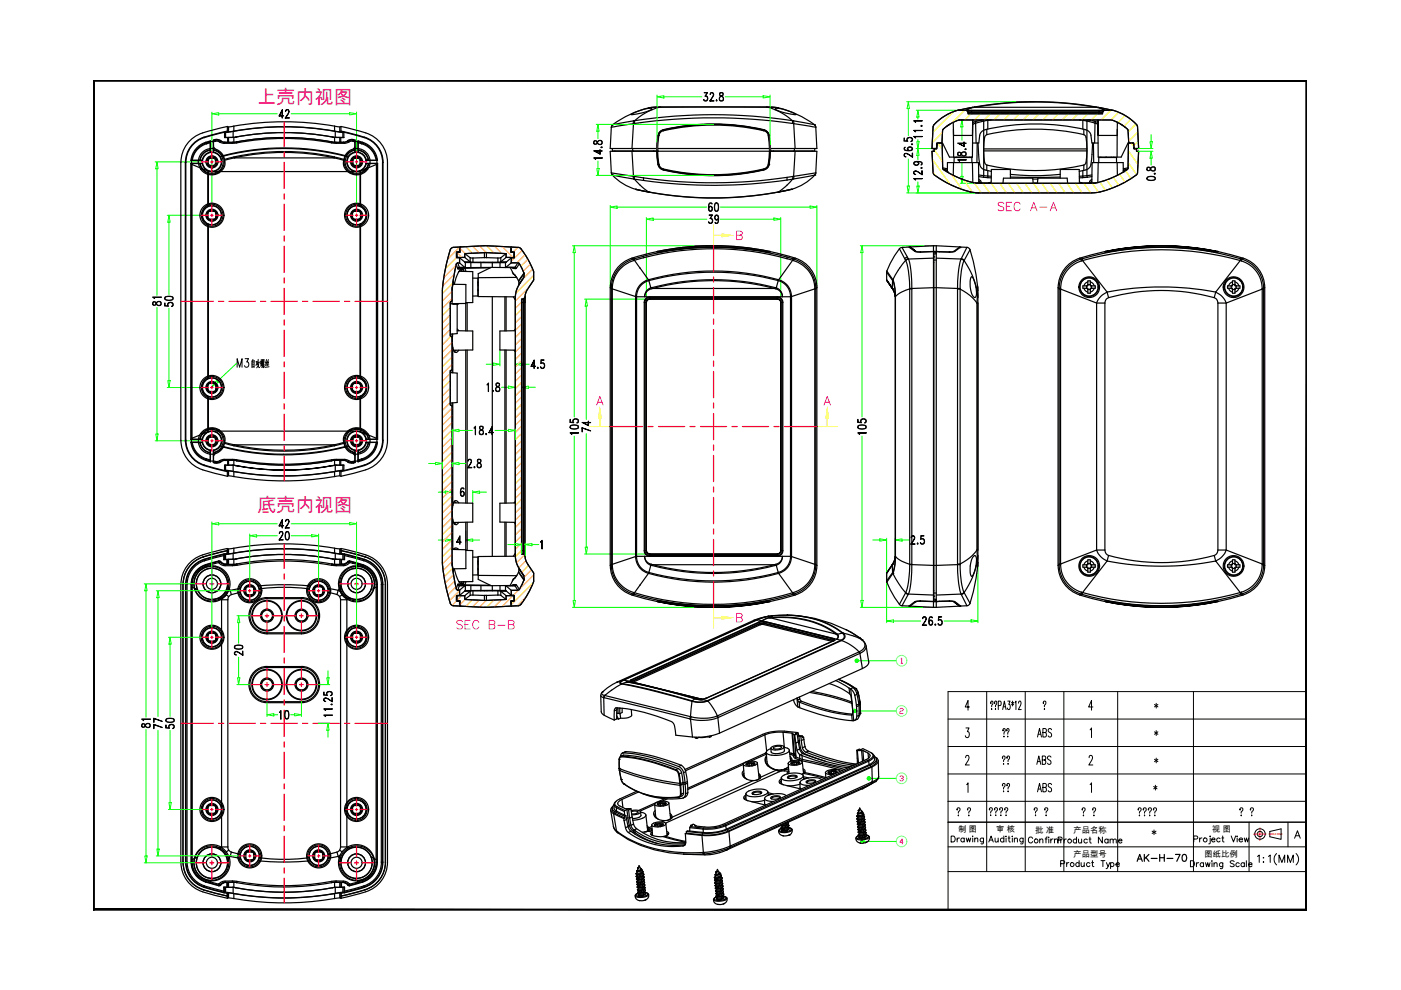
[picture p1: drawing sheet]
<svg xmlns="http://www.w3.org/2000/svg" width="297mm" height="210mm" viewBox="0 0 297 210" stroke-linecap="round" stroke-linejoin="round" font-family="sans-serif">
<defs><g id="words">
<g font-size="5.3">
<text x="57.9" y="26.5">42</text>
<text x="148.9" y="46.2">60</text>
<text x="37.7" y="66.3" transform="rotate(-90 37.7 66.3)">50</text>
<text x="95.6" y="134.8">SEC B-B</text>
<text x="48.3" y="140.1">20</text>
<text x="57.9" y="153.8">10</text>
</g>
<text font-size="4.9" fill="#f0f" x="210.3" y="45.9">SEC A-A</text>
<g font-size="4.9" fill="#ff0">
<text x="148.9" y="48.7">39</text>
<text x="125.9" y="92.8" transform="rotate(-90 125.9 92.8)">74</text>
</g>
<g font-size="4.9">
<text x="34.9" y="66" transform="rotate(-90 34.9 66)">81</text>
<text x="184.5" y="93.5" transform="rotate(-90 184.5 93.5)">105</text>
<text x="57.9" y="113.2">42</text>
<text x="57.9" y="115.7">20</text>
<text x="28.9" y="155.6">81</text>
<text x="35.3" y="155.6" transform="rotate(-90 35.3 155.6)">77</text>
<text x="218.7" y="157.3">ABS</text>
<text x="218.7" y="169">ABS</text>
</g>
<g font-size="4.4">
<text x="214.8" y="157.3" transform="rotate(-90 214.8 157.3)">底壳</text>
<text x="214.8" y="163.3" transform="rotate(-90 214.8 163.3)">挡板</text>
<text x="214.8" y="169" transform="rotate(-90 214.8 169)">上壳</text>
<text x="239.9" y="183.8">AK-H-70</text>
</g>
<g font-size="4.1" fill="#d0d">
<text x="54.5" y="22.1">上壳内视图</text>
<text x="54.5" y="108.5">底壳内视图</text>
</g>
<g font-size="1.8">
<text x="203.1" y="176.4">制 图</text>
<text x="211.2" y="176.4">审 核</text>
<text x="219.5" y="176.6">批 准</text>
<text x="227.6" y="176.6">产品名称</text>
<text x="257" y="176.4">视 图</text>
<text x="227.6" y="181.7">产品型号</text>
<text x="255.4" y="181.7">图纸比例</text>
</g>
</g></defs>
<!-- layer: from -->
<g fill="none" stroke="#000" stroke-width=".21">
<path d="M201 152.5h76.1M201 158.3h76.1M204.8 154.3h.7l-.4 .8a.66 .66 0 0 1 .4 .7 .66 .66 0 0 1-.5 .6l-.3-.4M205.6 149.9h-1l.6-1.4v2.1M209.2 146.6v38.2M210.1 149v.2v-.5a.37 .37 0 0 1 .5 .3 .37 .37 0 0 1-.3 .4v.5M210.3 150.3v.1zM210.9 149v.2v-.5a.37 .37 0 0 1 .5 .3 .37 .37 0 0 1-.2 .4l-.1 .5M211.1 150.3v.1zM211.7 149.6h.4l.1-.2 .1-.4-.2-.4h-.4v1.8M212.6 150.4l.3-1.8 .4 1.8M212.7 149.9h.5"/>
<path d="M213.7 148.6h.5l-.3 .7a.6 .6 0 0 1 .3 .6 .6 .6 0 0 1-.4 .5l-.2-.3M214.5 148.9l.4 .5M214.7 148.6v1.1M214.9 148.9l-.4 .5M215.2 149l.2-.4v1.8M215.9 149.1l.1-.4 .3-.1 .2 .6-.6 1.2h.6M217.4 146.6v38.2M221.2 149v.2l.1-.5a.37 .37 0 0 1 .5 .3 .37 .37 0 0 1-.3 .4l-.1 .5M221.4 150.3v.1zM225.6 146.6v38.2M231.1 154.7l.3-.4v2.1M231.7 149.9h-.9l.6-1.4v2.1"/>
<path d="M237 146.6v38.2M244.8 149.4l.7 .5M244.8 155.2l.7 .5M245.1 149.1v1M245.1 154.9v1M245.5 149.4l-.7 .5M245.5 155.2l-.7 .5M253 146.6v38.2M277.1 146.6h-76.1v46.4M201 174.3h76.1M201 179.5h76.1M201 169.9h76.1"/>
<path d="M201 164.1h76.1M201.7 177.3h.4a.66 .66 0 0 1 .4 .6 .66 .66 0 0 1-.4 .6h-.4zM202.9 171.6v.2a.36 .36 0 0 1 .2-.5 .36 .36 0 0 1 .5 .1 .36 .36 0 0 1-.2 .5l-.2 .3v.2M202.9 177.7v.8M203.2 172.8v.2zM203.4 177.7h-.3l-.2 .3M204.4 177.9a.4 .4 0 0 0-.6-.1 .4 .4 0 0 0 0 .6 .4 .4 0 0 0 .6-.1M204.4 177.7v.8M204.7 160.6l.1-.2a.42 .42 0 0 1 .6-.1 .42 .42 0 0 1 0 .6l-.7 1.3h.8M204.9 177.7l.2 .8 .2-.8 .3 .8 .2-.8M204.9 166.4l.3-.4v2M205.2 171.6v.2a.34 .34 0 0 1 .1-.5 .34 .34 0 0 1 .4 .1 .34 .34 0 0 1 0 .4l-.3 .4v.2"/>
<path d="M205.4 172.8v.2zM206.2 177.3h.1zM206.2 177.7v.8M206.7 177.9l.3-.2h.3v.8M206.7 177.7v.8M208.5 177.7v1.1l-.5 .1M208.5 177.9a.4 .4 0 0 0-.6-.1 .4 .4 0 0 0 0 .6 .4 .4 0 0 0 .6-.1M209.6 178.5l.5-1.2 .5 1.2M209.8 171.6v.1a.34 .34 0 0 1 .1-.4 .34 .34 0 0 1 .5 .1 .34 .34 0 0 1-.1 .4l-.3 .3v.3M209.8 178.1h.6M210 172.8v.1zM210.9 171.6v.1a.34 .34 0 0 1 .1-.4 .34 .34 0 0 1 .5 .1 .34 .34 0 0 1-.1 .4l-.3 .3v.3"/>
<path d="M211 177.7v.8h.3l.3-.2M211.1 172.8v.1zM211.6 177.7v.8M212 171.6l-.1 .1a.36 .36 0 0 1 .3-.4 .36 .36 0 0 1 .4 .3 .36 .36 0 0 1-.3 .4l-.1 .4M212.2 172.8v.1zM212.8 177.9a.4 .4 0 0 0-.6-.1 .4 .4 0 0 0 0 .6 .4 .4 0 0 0 .6-.1M212.8 177.3v1.2M213 171.6v.1a.36 .36 0 0 1 .3-.4 .36 .36 0 0 1 .4 .3 .36 .36 0 0 1-.3 .4l-.1 .4M213.3 177.3v.1zM213.3 172.8v.1zM213.3 177.7v.8M213.7 177.7h.5"/>
<path d="M213.9 177.3v1l.3 .2M214.6 177.3v.1zM214.6 177.7v.8M215.1 177.9l.3-.2 .3 .1v.7M215.1 177.7v.8M216.9 177.7v1.1l-.5 .1M216.9 177.9a.4 .4 0 0 0-.6-.1 .4 .4 0 0 0 0 .6 .4 .4 0 0 0 .6-.1M218.9 177.8a.46 .46 0 0 0-.5-.3 .46 .46 0 0 0-.4 .4v.3a.46 .46 0 0 0 .4 .5 .46 .46 0 0 0 .5-.3M219.3 171.6v.2a.35 .35 0 0 1 .2-.5 .35 .35 0 0 1 .4 .1 .35 .35 0 0 1-.1 .5l-.3 .3v.2M219.5 172.8v.2zM219.8 162.1l.4-1.8 .5 1.8M220 161.5h.5"/>
<path d="M220.4 178.1l.3-.2h.4v.8M220.4 177.9v.8M221 161.1h.6v-.7l-.6-.1v1.8l.6-.1 .1-.5-.2-.4M221.5 171.6v.2a.36 .36 0 0 1 .3-.5 .36 .36 0 0 1 .4 .3 .36 .36 0 0 1-.3 .4l-.1 .4M221.6 177.9h.4M221.8 172.8v.2zM222.1 177.5h-.3v.2v1M222.3 177.5h.1zM222.4 177.9v.8M222.8 177.9v.8M222.8 160.5a.4 .4 0 0 0-.6-.1 .4 .4 0 0 0 .1 .7l.4 .2 .1 .5a.39 .39 0 0 1-.3 .3 .39 .39 0 0 1-.4-.3M223.3 177.9h-.3l-.2 .3"/>
<path d="M223.6 178.1l.3-.2h.3v.8M223.6 177.9v.8M224.2 178.1l.3-.2h.3l.1 .8M224.4 178.1h.7v-.6h-.7v1.2M225.6 177.9v.8M226.1 177.9l-.3 .1-.2 .3M228.2 178.1a.4 .4 0 0 0-.5-.1 .4 .4 0 0 0 0 .6 .4 .4 0 0 0 .5 0M228.2 177.5v1.2M228.7 177.9v.8h.3l.3-.2M229.3 177.9v.8M229.5 171.6v.2a.34 .34 0 0 1 .1-.5 .34 .34 0 0 1 .4 .1 .34 .34 0 0 1 0 .4l-.3 .4v.2M229.7 172.8v.2z"/>
<path d="M230.5 178.1a.4 .4 0 0 0-.6-.1 .4 .4 0 0 0 0 .6 .4 .4 0 0 0 .6 0M230.9 177.9h.4M230.9 160.6l.1-.2a.43 .43 0 0 1 .6-.1 .43 .43 0 0 1 0 .6l-.7 1.3h.8M231.1 177.5v1l.3 .2M231.1 166.4l.3-.4v2M231.7 171.6v.2a.34 .34 0 0 1 .1-.5 .34 .34 0 0 1 .5 .1 .34 .34 0 0 1-.1 .4l-.3 .4v.2M231.9 172.8v.2zM233.7 177.5v1.2l-.8-1.2v1.2M234.9 178.1a.4 .4 0 0 0-.6-.1 .4 .4 0 0 0 0 .6 .4 .4 0 0 0 .6 0M234.9 177.9v.8M235.4 178.1l.3-.2 .3 .1v.7M235.4 177.9v.8"/>
<path d="M236 178.1l.3-.2 .3 .1 .1 .7M237.2 178.3h.7a.41 .41 0 0 0-.6-.3 .41 .41 0 0 0-.2 .6 .41 .41 0 0 0 .7 .1l.1-.1M241.3 171.6v.2a.34 .34 0 0 1 .2-.5 .34 .34 0 0 1 .4 .1 .34 .34 0 0 1 0 .4l-.3 .4v.2M241.6 172.8v.2zM242.4 171.6v.1a.37 .37 0 0 1 .3-.4 .37 .37 0 0 1 .4 .3 .37 .37 0 0 1-.3 .4l-.1 .4M242.7 172.8v.2zM243.5 171.6l-.1 .1a.37 .37 0 0 1 .4-.4 .37 .37 0 0 1 .4 .3 .37 .37 0 0 1-.3 .4l-.1 .4M243.8 172.8v.2zM244.3 176.2l.8 .5M244.6 171.6l-.1 .1a.37 .37 0 0 1 .4-.4 .37 .37 0 0 1 .4 .3 .37 .37 0 0 1-.4 .4l-.1 .4M244.6 166.7l.7 .6M244.7 176v1"/>
<path d="M244.8 161l.7 .5M244.8 172.8v.2zM245 166.5v1M245.1 176.2l-.8 .5M245.1 160.7v1M245.3 166.7l-.7 .6M245.5 161l-.7 .5M253.1 177.9l.7-.1 .1-.3-.3-.3h-.5v1.3M254.3 177.7v.8M254.8 177.7h-.3l-.2 .3M256.5 177.3h.1M256.6 177.7v1l-.1 .2h-.2"/>
<path d="M256.9 178h.7a.39 .39 0 0 0-.5-.3 .39 .39 0 0 0-.2 .6l.3 .2 .4-.2M258.7 177.8a.4 .4 0 0 0-.6 0 .4 .4 0 0 0 0 .6 .4 .4 0 0 0 .6-.1M259 177.7h.5M259.2 177.2l.1 1.2 .2 .1M261 177.2l.5 1.3 .5-1.3M262.3 177.2v.2zM262.3 177.7v.8M262.7 178h.7a.41 .41 0 0 0-.5-.2 .41 .41 0 0 0-.2 .6 .41 .41 0 0 0 .6 0l.1-.1M262.9 171.6v.1a.37 .37 0 0 1 .3-.4 .37 .37 0 0 1 .4 .3 .37 .37 0 0 1-.3 .4l-.1 .4M263.2 172.8v.2zM263.8 177.7l.2 .8 .3-.8 .2 .8 .3-.8M264.8 174.3v10.5"/>
<path d="M265.1 171.6v.1a.37 .37 0 0 1 .3-.4 .37 .37 0 0 1 .4 .3 .37 .37 0 0 1-.3 .4l-.1 .4M265.4 172.8v.2zM269.2 176.3l2.4-.6v2.3l-2.4-.6zM273.1 174.3v5.2M274.5 177.7l.6-1.6 .6 1.6M274.7 177.2h.7M201 184.8h76.1M201.6 193h75.5M224.9 183.1h.7l.1-.4-.3-.2h-.5v1.2M226.2 182.9v.8M226.6 182.9l-.3 .1-.1 .3M228.8 183.1a.4 .4 0 0 0-.6-.1 .4 .4 0 0 0 0 .6 .4 .4 0 0 0 .6 0"/>
<path d="M228.8 182.5v1.2M229.2 182.9l.1 .8h.3l.3-.2M229.9 182.9v.8M231.1 183.1a.4 .4 0 0 0-.6-.1 .4 .4 0 0 0 0 .6 .4 .4 0 0 0 .6 0M231.4 182.9h.5M231.6 182.5v1l.1 .2h.2M233.4 182.5h.9M233.8 182.5v1.2M234.6 182.9l.3 .8 .4-.8M234.9 183.7l-.2 .5h-.2M235.5 183.1a.4 .4 0 0 1 .6-.1 .4 .4 0 0 1 0 .6 .4 .4 0 0 1-.6 0M235.5 182.9v1.3"/>
<path d="M236.6 183.3h.7a.41 .41 0 0 0-.5-.3 .41 .41 0 0 0-.2 .6 .41 .41 0 0 0 .6 .1l.1-.1M254.2 182.9l-.4 .1-.1 .3M255.2 183.1a.4 .4 0 0 0-.6 0 .4 .4 0 0 0 0 .5 .4 .4 0 0 0 .6 0M255.2 182.9v.9M255.6 182.9l.2 .9 .3-.9 .2 .9 .2-.9M257 182.5v.1zM257 182.9v.9M257.4 183.2l.3-.3 .3 .1v.8M257.4 182.9v.9M259.3 182.9l-.1 1.2h-.5M259.3 183.1a.4 .4 0 0 0-.6 0 .4 .4 0 0 0 0 .5 .4 .4 0 0 0 .6 0M261.7 182.7l-.3-.2-.6 .2 .1 .3 .8 .4v.2l-.3 .2-.6-.2"/>
<path d="M262.7 183.1a.4 .4 0 0 0-.5 0 .4 .4 0 0 0 0 .5 .4 .4 0 0 0 .5 0M263.8 183.1a.4 .4 0 0 0-.6 0 .4 .4 0 0 0 0 .5 .4 .4 0 0 0 .6 0M263.8 182.9v.9M264.3 182.5v1.3M264.7 183.3h.8a.4 .4 0 0 0-.6-.3 .4 .4 0 0 0-.2 .6 .4 .4 0 0 0 .6 .1l.2-.1M266.6 181.6l.4-.3v1.6M267.9 181.8v.1zM267.9 182.7v.2zM268.9 181.6l.4-.3v1.6M270.7 181a1.63 1.63 0 0 0 0 2.4M271.2 182.9v-1.6l.6 1.6 .6-1.6v1.6M273 182.9v-1.6l.6 1.6 .6-1.6v1.6"/>
<path d="M274.8 181a1.63 1.63 0 0 1 0 2.4"/>
<circle cx="219.7" cy="178.3" r=".42"/>
<circle cx="226.8" cy="178.3" r=".41"/>
<circle cx="255.5" cy="178.1" r=".42"/>
<circle cx="267.1" cy="176.8" r="1.11"/>
<circle cx="267.1" cy="176.8" r=".56"/>
<circle cx="227.3" cy="183.3" r=".41"/>
</g>
<path d="M265.8 176.8h1M267 176.8h.2M267.1 175.5v1M267.1 176.7v.3M267.1 177.2v1M267.5 176.8h.9M269 176.8h1.1M270.3 176.8h.2M270.8 176.8h1" fill="none" stroke="#f00" stroke-width=".21"/>
<g fill="#000" stroke="#000" stroke-width=".21">
<path d="M19.8 17l.2 .2h256.9zM19.8 17h257.3l-.2 .2z"/>
<path d="M276.9 17.2v175.6l.2-175.8zM277.1 17v176l-.2-.2z"/>
<path d="M20 17.2l-.2 175.8h.2zM19.8 17l.2 .2-.2 175.8z"/>
<path d="M19.8 192.8l257.3 .2-.2-.2zM19.8 192.8l257.3 .2h-257.3z"/>
</g>
<path d="M191 139.7l.2-.2v1.1M190.8 150.4l.2-.2h.3l.2 .2-.2 .3h-.3l-.2 .2v.4h.7M191 140.6h.4M190.8 164.7l.2-.2 .5 .2v.2l-.4 .1M191.3 165l.2 .2-.2 .4h-.3l-.2-.2M191.5 178.6h-.7l.5-.7v1.1" fill="none" stroke="#f0f" stroke-width=".21"/>
<g fill="none" stroke="#0ff" stroke-width=".21">
<circle cx="191.2" cy="150.7" r="1.13"/>
<circle cx="191.2" cy="140.1" r="1.13"/>
<circle cx="191.2" cy="165" r="1.13"/>
<circle cx="191.2" cy="178.4" r="1.13"/>
</g>
<!-- layer: 0 -->
<g fill="#0f0" stroke="#0f0" stroke-width=".21">
<path d="M181.3 140.1l.1 .1 .3-.1zM181.4 140.2l.3-.1-.2 .3zM181.7 140.1l-.2 .3h.2z"/>
<path d="M181.7 140.1v.3h.1zM181.7 140.1l.2 .1-.1 .2zM181.7 140.1l.2 .1 .1-.1z"/>
<path d="M181.7 140.1h.3l-.1-.2zM181.8 139.8l.1 .1-.2 .2zM181.7 139.8v.3l.1-.3z"/>
<path d="M181.5 139.8l.2 .3v-.3zM181.5 139.8l.2 .3-.3-.2zM181.4 139.9l-.1 .2h.4z"/>
<path d="M180.9 150.7v.2l.3-.2zM180.9 150.9l.3-.2-.2 .3zM181.2 150.7l-.2 .3 .2 .1z"/>
<path d="M181.2 150.7v.4l.2-.1zM181.2 150.7l.3 .2-.1 .1zM181.2 150.7l.3 .2v-.2z"/>
<path d="M181.2 150.7h.3v-.1zM181.4 150.4l.1 .2-.3 .1zM181.2 150.4v.3l.2-.3z"/>
<path d="M181 150.4l.2 .3v-.3zM181 150.4l.2 .3-.3-.1zM180.9 150.6v.1h.3z"/>
<path d="M183.9 165v.2l.3-.2zM183.9 165.2l.3-.2-.1 .3zM184.2 165l-.1 .3 .1 .1z"/>
<path d="M184.2 165v.4l.2-.1zM184.2 165l.3 .2-.1 .1zM184.2 165l.3 .2v-.2z"/>
<path d="M184.2 165h.3v-.1zM184.4 164.8l.1 .1-.3 .1zM184.2 164.7v.3l.2-.2z"/>
<path d="M184.1 164.8l.1 .2v-.3zM184.1 164.8l.1 .2-.3-.1zM183.9 164.9v.1h.3z"/>
<path d="M182.5 178.4l.1 .2 .3-.2zM182.6 178.6l.3-.2-.2 .3zM182.9 178.4l-.2 .3h.2z"/>
<path d="M182.9 178.4v.3h.1zM182.9 178.4l.2 .2-.1 .1zM182.9 178.4l.2 .2 .1-.2z"/>
<path d="M182.9 178.4h.3l-.1-.2zM183 178.1l.1 .1-.2 .2zM182.9 178.1v.3l.1-.3z"/>
<path d="M182.7 178.1l.2 .3v-.3zM182.7 178.1l.2 .3-.3-.2zM182.6 178.2l-.1 .2h.4z"/>
</g>
<g fill="none" stroke="#0f0" stroke-width=".21">
<path d="M33.3 34.3l.2 1.5h-.5zM44.9 24.1l1.5-.2v.5zM74.1 23.9l1.5 .2-1.5 .3zM126.5 35.7h.5l-.2 1.5zM126.8 26.4l.2 1.4h-.5zM139.3 20.5l1.5-.2v.5zM161.8 20.3l1.5 .2-1.5 .3zM192.3 39.4h.5l-.2 1.5zM192.6 21.6l.2 1.4h-.5zM194.4 30h.5l-.3 1.5zM194.4 39.4h.5l-.3 1.5zM194.6 23.4l.3 1.4h-.5z"/>
<path d="M194.6 31.5l.3 1.4h-.5zM203.7 37.4h.5l-.3 1.5zM203.9 25.4l.3 1.5h-.5zM243.8 30h.5l-.2 1.5zM244.1 32.1l.2 1.4h-.5zM35.8 45.6l.3 1.5h-.5zM121.8 52.1l.2 1.5h-.5zM129.4 43.9l1.4-.2v.5zM137 46.5l1.5-.3v.5zM164.1 46.2l1.4 .3-1.4 .2zM171.7 43.7l1.5 .2-1.5 .3zM182.8 52.1l.2 1.5h-.5z"/>
<path d="M50.2 77l-4.1 3.9M104.5 77l1.5 .2-1.5 .3zM109.3 77.2l1.4-.2v.5zM124.3 63.4l.3 1.5h-.5zM33 92h.5l-.2 1.5zM35.6 80.7h.5l-.3 1.5zM45.9 80.7l.4 .4-1.4 .9zM92.3 98l1.5 .3-1.5 .2zM95.8 98.3l1.5-.3v.5zM95.8 91.3l1.5-.3v.5zM107.8 81.9l1.5 .2-1.5 .3zM107.8 91l1.5 .3-1.5 .2z"/>
<path d="M110.6 82.1l1.4-.2v.5zM44.9 111.1l1.5-.3v.5zM52.9 113.6l1.5-.2v.4zM66.1 113.4l1.4 .2-1.4 .2zM74.1 110.8l1.5 .3-1.5 .2zM94.4 114.3l1.4 .2-1.4 .3zM94.4 104.1l1.4 .2-1.4 .3zM98.8 114.5l1.4-.2v.5zM100.2 104.3l1.5-.2v.5zM109.1 115.2l1.5 .3-1.5 .2zM111.3 115.5l1.5-.3v.5zM124.1 116h.5l-.3 1.5z"/>
<path d="M186.5 114.3l1.5 .2-1.5 .2zM189.8 114.5l1.5-.2v.4zM31 123.8l.2 1.5h-.5zM33.5 125.3l.2 1.4h-.4zM36.1 135.1l.2 1.5h-.5zM50.6 130.5l.2 1.5h-.4zM121.5 127.3h.5l-.2 1.5zM182.5 127.3h.5l-.2 1.5zM188 131.7l1.4-.3v.5zM205.9 131.4l1.4 .3-1.4 .2zM50.4 143.7h.4l-.2 1.5zM69.3 143.7h.5l-.3 1.5z"/>
<path d="M69.5 153.4l.3 1.4h-.5zM181.5 150.7h8.5M182 140.1h8M35.8 170.2h.5l-.2 1.4zM183.2 178.4h6.8M184.5 165h5.5M30.7 181.5h.5l-.2 1.4zM33.3 180h.4l-.2 1.5z"/>
</g>
<!-- layer: dim -->
<g fill="none" stroke="#0f0" stroke-width=".21">
<path d="M32.9 34.3h9.8M33.3 35.8v26.8M44.9 23.8v19.6M46.4 24.1h12.4M61.7 24.1h12.4M75.6 23.8v19.6M126.4 26.4h24.9M126.4 37.2h24.9M126.8 27.8v1.6M126.8 34.2v1.5M139.3 20.2v11.6M140.8 20.5h8"/>
<path d="M153.8 20.5h8M163.3 20.2v11.6M192.2 21.6h27.3M192.6 23v5.8M192.6 33.7v5.7M194.3 23.4h8.9M194.3 31.5h3.3M194.6 24.8v.4M194.6 29.6v.4M194.6 32.9v.9M194.6 38.6v.8M203.4 25.4h.9"/>
<path d="M203.6 38.9h3.9M203.9 26.9v2.8M203.9 34.6v2.8M241.4 31.5h3M241.4 32.1h3M244.1 28.6v1.4M244.1 33.5v1.5M35.5 45.6h7.2M35.8 47.1v15.3M121.4 52.1h29.9M121.8 53.6v34.8M129.4 43.6v17.4"/>
<path d="M130.8 43.9h19M137 46.1v18M138.5 46.5h11.3M152.7 46.5h11.4M152.7 43.9h19M165.5 46.1v18M173.2 43.6v17.4M182.4 52.1h15.8M182.8 53.6v34.8M192.2 40.9h15.3M33.3 65.2v26.8M35.8 65.4v15.3"/>
<path d="M103.1 77.2h1.4M106 74.2v3.4M109.3 74.2v3.4M110.7 77.2h1.5M123.9 63.4h13.9M124.3 64.9v24M32.9 93.5h9.8M35.5 82.2h7.2M90.9 98.3h1.4M93.8 97.9v1.5M95.8 90.9v3.4M95.8 97.9v1"/>
<path d="M97.3 98.3h1.5M97.3 91.3h2.8M105 91.3h2.8M106.3 82.1h1.5M109.3 81.7v3M109.3 90.9v2.3M110.6 81.7v3.2M112 82.1h1.5M121.8 92.5v34.8M124.3 91.9v24.1M182.8 92.5v34.8M44.9 110.7v22.2"/>
<path d="M46.4 111.1h12.4M52.9 113.2v9.9M54.4 113.6h4.4M61.7 111.1h12.4M61.7 113.6h4.4M67.5 113.2v9.9M75.6 110.7v22.2M92.9 114.5h1.5M92.9 104.3h1.5M95.8 104v2.8M95.8 112.5v2.4M98.8 112.5v2.4"/>
<path d="M100.2 114.5h1.5M100.2 104v2.7M101.7 104.3h1.5M107.7 115.5h1.4M110.6 115.1v2.4M111.3 115.1v2.8M112.8 115.5h1.4M123.9 117.5h13.9M185.1 114.5h1.4M188 114.1v17.9M189.8 114.1v3.9M191.3 114.5h1.4"/>
<path d="M207.3 119.3v12.7M30.6 123.8h10.7M31 125.3v26.8M33.1 125.3h17.6M33.5 126.7v25.2M35.7 135.1h7M36.1 136.6v15.3M50.2 130.5h2.9M50.6 132v4.4M50.6 139.3v4.4M121.4 128.8h29.9M182.4 128.8h15.8"/>
<path d="M189.4 131.7h5.8M200.1 131.7h5.8M31 154.7v26.8M33.5 154.8v25.2M36.1 154.8v15.4M50.2 145.2h2.9M67.5 145.2h2.4M67.5 153.4h2.4M69.5 142.2v1.5M69.5 154.8v1.5M35.7 171.6h7M30.6 182.9h10.7"/>
<path d="M33.1 181.5h17.6"/>
</g>
<g fill="none" stroke="#000" stroke-width=".21">
<path d="M150 19.7l-.7-.1h.7l-.5 .8M150 19.6l-.5 .8 .4 .1 .1 .2M152.6 19.7l.1 .6a.57 .57 0 0 1 .6 .4 .57 .57 0 0 1-.2 .7h-.3a.57 .57 0 0 1-.2-.7 .57 .57 0 0 1 .6-.4l.1-.1a.39 .39 0 0 0-.2-.6zM152.6 19.8h.7M152.7 19.7v.5a.61 .61 0 0 1 .7 .6 .61 .61 0 0 1-.6 .6 .65 .65 0 0 1-.3-.7 .65 .65 0 0 1 .7-.5v-.5M125.9 33.5h1.8h-1.6l.1 .3zM125.9 29.9a.44 .44 0 0 0 .2 .7l.5-.1a.57 .57 0 0 1 .3-.6 .57 .57 0 0 1 .7 .2 .48 .48 0 0 1-.5 .5 .48 .48 0 0 1-.5-.5l-.3-.3zM125.9 30h.6a.62 .62 0 0 0 .5 .7 .62 .62 0 0 0 .7-.6 .66 .66 0 0 0-.8-.3 .66 .66 0 0 0-.4 .7h-.6M126.1 29.9v.6M127.2 32.6l.1-.9v1l-1.4-.7h1.8h-1.6l1.2 .6M127.4 31.2l.3 .1zM127.4 29.8l.2 .2"/>
<path d="M127.5 31.3h.1M127.6 30.4l-.2 .2M149.2 21.2l.2 .2M149.5 20.3a.52 .52 0 0 1 .6 .8 .52 .52 0 0 1-.9 0 .4 .4 0 0 0 .7 .2l.1-.3M149.8 20.4l.2 .4-.2 .6M150.5 21.4h.9h-.9a2.23 2.23 0 0 0 .7-1.4l-.1-.3h-.3l-.3 .3 .1-.2a.41 .41 0 0 1 .6-.1 .41 .41 0 0 1 0 .6l-.7 1.1M151.9 21.2l.1 .2zM151.9 21.3h.1M152.6 21.2l.1 .2M153.3 21.2l-.2 .2M191.8 31.3l.1-.1-.1 .1-.1 .3a1.13 1.13 0 0 0 1.8-.1 .53 .53 0 0 0-.7-.4 .53 .53 0 0 0-.3 .7l.1 .1M191.8 31.3v.5"/>
<path d="M192.3 29.4l.5-.2h.4l.2 .2M192.5 31.5a.55 .55 0 0 1 .9 0M192.5 31.7l.4 .2M192.7 29.2l-.4 .3 .2 .5-.8-.1v-.7l.1 .6 .5 .1a.56 .56 0 0 1 .6-.8 .56 .56 0 0 1 .4 .9h-.2a.4 .4 0 0 0 .2-.7l-.3-.1M192.8 31.2l-.3 .3 .3 .4M193 31.2l.4 .3-.1 .3-.3 .1M193.2 30.6l.2-.1 .1 .1zM193.3 30.6h.1M193.4 33.3l.1-.9v1a2.28 2.28 0 0 0-1.5-.8l-.2 .2v.2l.3 .3-.4-.3v-.2l.3-.3a2.28 2.28 0 0 1 1.5 .8M193.4 31.7a1.43 1.43 0 0 1-1.6 0M193.4 29.8l-.2 .2M193.7 28.9l1.8 .1h-1.6l.2 .3z"/>
<path d="M193.7 27.6l1.8 .1h-1.6l.2 .3zM193.7 25.6l1.8 .1h-1.6l.2 .2zM193.7 37.9h1.8h-1.6l.2 .3zM193.8 34.7a.57 .57 0 0 0 1 0M194.1 34.3l-.3 .3 .1 .3 .2 .1M194.3 34.3l.5 .2M194.4 34.3l.4 .3-.4 .4M194.6 34.3l.2 .1a.51 .51 0 0 1-.5 .7 .51 .51 0 0 1-.5-.7l.5-.2a.87 .87 0 0 1 1.2 .5l-.2 .3 .1-.1M195.3 35.6h.2zM195.4 26.6l.1 .1-.1 .1-.1-.1zM195.4 26.7h.1M195.4 35.6h.1"/>
<path d="M195.4 34.4v.5M195.4 37l.1-.8v.9l-1.3-.8-.4 .2v.3l.3 .2-.3-.1-.1-.4 .5-.3 1.3 .8M195.4 34.5l-.2-.2a1.42 1.42 0 0 0-1.4 .2M203 33.9h1.9h-1.7l.2 .3zM203.1 32.3a.46 .46 0 0 0 .2 .7l.4-.1a.57 .57 0 0 1 .4-.6 .57 .57 0 0 1 .7 .2 .48 .48 0 0 1-.5 .5 .48 .48 0 0 1-.5-.5l-.3-.2zM203.1 32.4h.6a.61 .61 0 0 0 .5 .7 .61 .61 0 0 0 .7-.6 .65 .65 0 0 0-.8-.3 .65 .65 0 0 0-.4 .7h-.6M203.2 32.3v.7M204.3 31l.1-.9v1l-1.4-.8h1.9l-1.6 .1 1.1 .6M204.6 31.6l.3 .1zM204.6 32.3l.2 .1M204.7 31.7h.1M204.8 32.8l-.2 .2"/>
<path d="M243.2 37.6l.7-.2a.87 .87 0 0 1 1.1 .4v.1a1.26 1.26 0 0 1-1.9 0zM243.2 38l.7 .2 1-.2M243.2 37.6l.7-.2 1 .2M243.2 35.5l-.1 .5a.43 .43 0 0 0 .4 .2 .43 .43 0 0 0 .4-.2l.3-.5a.45 .45 0 0 1 .7 .2v.3a.57 .57 0 0 1-.7 .2 .57 .57 0 0 1-.4-.6zM243.2 35.6h.6a.61 .61 0 0 0 .5 .7 .61 .61 0 0 0 .7-.6 .65 .65 0 0 0-.8-.3 .65 .65 0 0 0-.4 .7h-.6M243.3 37.6v.5M243.3 35.5v.6M244.7 36.8l.2-.1 .1 .2zM244.7 35.4l.2 .2M244.8 37.6v.5M244.8 36.9h.1M244.9 36l-.2 .2"/>
<path d="M50.3 77.9v-1.9l.5 1.9 .5-1.9v1.9M52 76h.7l-.4 .7a.52 .52 0 0 1 .4 .8 .52 .52 0 0 1-.9 0M53.4 76.5v1.4M53.6 76.2v.4M53.7 77.3l-.3 .1M53.7 76.9l-.3 .1M53.9 77.7l-.5 .1M53.9 76.5l-.5 .1M53.9 76.4v1.5M54.4 76.7v.6M54.6 76.6l-.3 .1M54.6 77.3l-.4 .1"/>
<path d="M54.6 77l.3 .9h.2M54.7 76.2l-.1 1M54.9 76.8l-.2 .7-.3 .5M55 76.8l-.3 .1M55.3 76.6v.6M55.4 76.2v1.3M55.5 77.3v.2M55.5 77.4l-.3 .2M55.5 77l-.2 .1M55.5 76.6v.4M55.5 76.7h-.2M55.6 76.2v.7"/>
<path d="M55.7 77.5l-.2 .4M55.8 76.3v.5M55.8 77.3v.7l-.1-.2M55.8 76.8l-.1 .3M55.8 77.1h-.2M55.9 77.5l.2 .3M55.9 76.5l-.3 .1M55.9 77.2l.1 .2M56 77.3l-.4 .1M56 76.9l-.4 .5M56 76.3h-.4M56 76.2v.6h-.4"/>
<path d="M56.5 76.2l-.2 .7M56.5 76.9l-.2 .1M56.6 77.4h-.3M56.6 76.7l-.3 .7M56.9 76.9l-.3 .1M56.9 76.2l-.2 .7M57 76.7l-.3 .7M57 77.4h-.4M57.1 77.8l-.9 .1M112.6 77.6l.9 .1h-.9l.7-1.4v1.8l-.1-1.5-.6 1.1M114 77.9h.1v.2zM114 77.9l.1 .2z"/>
<path d="M114.6 77.9l.2 .2M115.2 77l.2 .4-.2 .7M115.4 77.4l-.3-.4-.5 .1 .1-.8h.7l-.6 .1-.1 .6a.57 .57 0 0 1 .8 .5 .57 .57 0 0 1-.8 .6l-.1-.3a.38 .38 0 0 0 .7 .1l.1-.2M99.2 99.1l.8 .1h-.9a2.28 2.28 0 0 0 .8-1.5l-.2-.3h-.3l-.2 .4 .2-.4h.5l.1 .3a2.28 2.28 0 0 1-.8 1.5M100.5 99l.1-.1v.3zM100.6 99h.1M100.8 90.4v1.8v-1.7l-.3 .2zM101.2 98.9l.2 .2M101.3 97.4l-.1 .4 .2 .3a.58 .58 0 0 1 .5 .3 .58 .58 0 0 1-.2 .7 .48 .48 0 0 1-.5-.5 .48 .48 0 0 1 .5-.5l.2-.1a.4 .4 0 0 0-.2-.6zM101.3 97.6h.6M101.4 97.4v.6a.62 .62 0 0 1 .6 .5 .62 .62 0 0 1-.5 .7 .66 .66 0 0 1-.3-.8 .66 .66 0 0 1 .7-.4v-.6M101.7 91.9l.2 .2"/>
<path d="M101.7 90.4v.4l.1 .3a.57 .57 0 0 1 .6 .3 .57 .57 0 0 1-.2 .7 .48 .48 0 0 1-.5-.5 .48 .48 0 0 1 .5-.5l.2-.1a.39 .39 0 0 0-.2-.6zM101.7 90.5h.7M101.8 90.4v.6a.61 .61 0 0 1 .7 .5 .61 .61 0 0 1-.6 .7 .64 .64 0 0 1-.3-.8 .64 .64 0 0 1 .7-.4v-.6M102 98.9l-.2 .2M102.5 91.9l-.2 .2M103 91.9l.1 .3zM103 92h.1M103.6 81.2l-.1 1.8v-1.6l-.2 .1zM103.7 91.7l.9 .1h-1l.8-1.4v1.8l-.1-1.6-.6 1.2M104.5 82.8v.2zM104.5 82.9h.1M105.1 82.8l.2 .1"/>
<path d="M105.2 81.3l.1 .6a.59 .59 0 0 1 .6 .4 .59 .59 0 0 1-.2 .6h-.3a.59 .59 0 0 1-.2-.6 .59 .59 0 0 1 .6-.4l.1-.1a.4 .4 0 0 0-.2-.6zM105.2 81.4h.7M105.3 81.3v.5a.67 .67 0 0 1 .6 .5 .67 .67 0 0 1-.2 .7 .57 .57 0 0 1-.7-.5 .57 .57 0 0 1 .7-.6l.2-.3-.1-.3M105.9 82.8l-.2 .1M96.9 114.9l.9 .1h-1l.7-1.4v1.8v-1.5l-.6 1.1M97.7 104.8l.3 .4 .3-.1 .1-.3M97.7 104.6l.3-.4 .3 .1 .1 .3M97.8 103.6h.5M97.9 103.5l-.2 .3a1.36 1.36 0 0 0 .2 1.4M97.9 104.2l-.2 .5M98.1 104.2l.3 .5-.3 .5M98.3 103.5l.1 .2-.1-.2-.3-.1a1.26 1.26 0 0 0 0 1.9 .53 .53 0 0 0 .4-.7 .53 .53 0 0 0-.6-.4l-.1 .2"/>
<path d="M114.6 114.9l.3-.4v1.9v-1.7zM193.2 115.3l.8 .1h-.9l.8-1.3-.2-.4h-.4l-.1 .3v-.3a.41 .41 0 0 1 .6 0 .41 .41 0 0 1 .1 .6l-.7 1.1M194.5 115.1l.1 .3zM194.5 115.2h.1M195.2 115.1l.2 .2M195.7 114.3l.3 .4-.1 .4-.2 .2M196 114.6l-.3-.3-.5 .1v-.8h.7l-.6 .1-.1 .6a.55 .55 0 0 1 .8 .5 .55 .55 0 0 1-.8 .4v-.1a.4 .4 0 0 0 .6 .1l.2-.2M195.6 132.5l.9 .1h-1a2.28 2.28 0 0 0 .8-1.5l-.2-.3h-.2l-.3 .4 .3-.4h.2l.3 .3a2.28 2.28 0 0 1-.8 1.5M197 132.1l.3 .4 .3-.1 .1-.3M197 131.9l.3-.4 .3 .1 .1 .3M197.1 130.9h.5M197.2 130.8l-.2 .3a1.42 1.42 0 0 0 .2 1.4"/>
<path d="M197.2 131.5l-.2 .5M197.4 131.5a.55 .55 0 0 1 0 1M197.6 130.8l.1 .2-.1-.2h-.3a1.13 1.13 0 0 0 .1 1.8 .53 .53 0 0 0 .4-.7 .53 .53 0 0 0-.7-.4l-.1 .2M198.3 132.3l.1 .1-.1 .2zM198.3 132.4h.1M198.9 132.3l.2 .2M199.5 131.4l.2 .5v.4l-.2 .2M199.7 131.8l-.3-.4-.5 .1 .1-.7h.7h-.6l-.1 .6a.56 .56 0 0 1 .8 .6 .56 .56 0 0 1-.9 .4v-.2a.4 .4 0 0 0 .7 .2l.1-.3M68.6 151.6l1.8 .1h-1.6l.2 .2zM68.6 150.3l1.8 .1h-1.6l.2 .2zM69.3 146.9l.5-.2h.4l.2 .2M69.7 146.7l-.4 .3 .1 .4h-.8v-.7l.1 .6 .6 .1a.56 .56 0 0 1 .5-.8 .56 .56 0 0 1 .5 .8h-.2a.4 .4 0 0 0 .2-.6l-.3-.1"/>
<path d="M70.2 149.3l.2 .1zM70.3 149.4h.1M70.4 148.8v-.9v.9a2.28 2.28 0 0 0-1.4-.8l-.3 .2v.3l.4 .3-.3-.1a.41 .41 0 0 1-.1-.6 .41 .41 0 0 1 .6-.1l1.1 .8M70.4 147.2l-.2 .2"/>
</g>
<!-- layer: 0 -->
<g fill="none" stroke="#000" stroke-width=".25">
<path d="M38.3 34.5v58.8M39.3 34.5l.1 58.8zM40.5 34.6l.2 .1M40.5 34.6v58.5M40.5 34h.1M40.6 34v59.8M40.6 34.9l1.7 .7M40.6 34h1.4M40.7 34.7v58.4M40.7 34.7h1.4M42 34h.9M42 34.6h.9"/>
<path d="M42 34.6h-1.5M42 34v.6M42.1 34.7h.8M42.1 34h.3M42.1 34h-1.3M42.1 34.7l.5 1.2M42.4 34.7l.5 1.1M42.5 34.7l.3 .9M42.8 35.7l-.3 .2 .3 .3 1.3 .8M42.8 35.7v.1M42.8 35.8l.6 .6 .7 .4M42.9 34.7a2.08 2.08 0 0 0 1.2 1.5"/>
<path d="M42.9 34h.1M42.9 34.6v.1M43.3 29.1a5.6 5.6 0 0 0-4 5.3M43.3 29.2a5.5 5.5 0 0 0-3.9 5.2M43.6 30.2l.2 .1M43.6 30.2a4.5 4.5 0 0 0-3.1 3.8h.1M43.8 30.5a4.3 4.3 0 0 0-3 3.5M43.8 30.3a4.5 4.5 0 0 0-3.2 3.7h.2M43.8 30.3v.2M44 34.7l.1 .3 .4 .2M44.1 37h.1M44.1 37v6.4"/>
<path d="M44.1 36.8v.2M44.1 36.3l-1.2-.5 .5 .5 .7 .3M44.1 36.3v.3M44.1 36.6v.2M44.1 36.3h.1M44.1 34.1l-.1-.2v.8l.1-.1M44.1 34.1v.5M44.1 36.2v.1M44.2 34.6l.2 .4 .2 .1M44.2 37v6.4M44.5 33.4h.8M44.5 33.4l.1 .2"/>
<path d="M44.5 33.4l-.4 .3-.1 .2M44.5 30.1v.2M44.5 30.3h.1M44.5 30.3l-.7 .2M44.5 30.1l-.7 .2M44.6 31.7a2.59 2.59 0 0 0-2.2 2.3M44.6 32.3v-.4a2.46 2.46 0 0 0-2.2 2.1h.5M44.6 30.3v1.2a2.81 2.81 0 0 0-2.5 2.5M44.6 30.1v.2M44.6 31.5v.4M44.6 32.3h.1M44.6 32.3a2.08 2.08 0 0 0-1.7 1.7"/>
<path d="M44.6 30.3h-.1M44.6 29.9l-1 .3M44.6 29.9l-.1 .2M44.6 30h.6M44.6 29.9v.1M44.6 30v1.5M44.6 31.5h.6M44.6 33.6h.6M44.6 35.1h.6M44.6 35.1l-.1 .1h.8l-.1-.1M44.6 31.5v.8M44.6 33.6l-.4 .2v.2"/>
<path d="M44.6 32.3a2 2 0 0 0-1.6 1.7M45.2 33.6l.4 .2 .1 .2M45.2 31.5v.8M45.2 32.3a2 2 0 0 1 1.7 2.1 2 2 0 0 1-1.9 1.9 2 2 0 0 1-2-1.7M45.2 30v1.5M45.3 30.1v1.1M45.3 31.2l.3 .4a2.91 2.91 0 0 1 1.7 1.4 52 52 0 0 1 25.9 0 2.66 2.66 0 0 1 1.7-1.4M45.3 31.2v1.1l.6 .2 .8 .7M45.3 31.9a2.42 2.42 0 0 1 1.7 1.2M45.3 31.5l.3 .1M45.3 31.7a2.61 2.61 0 0 1 1.9 1.4M45.3 32.3h-.1"/>
<path d="M45.3 33.4l-.1 .2M45.4 33.4l.2 .1 .2 .4M45.4 36.4h.8M45.6 29.6l.1 .2M45.6 29.6l-.4 .1M45.6 29.6h.6l.6 .2M45.7 29.8h.6l1.4 .4M45.7 29.8v.2l.9 .1 .2-.1M45.7 29.9l-.4 .2M45.7 29.8l-.4 .1-.1-.2 .1 .4M45.7 34.1l.1-.2v.8l-.1-.1M45.7 34.1v.5"/>
<path d="M45.7 34.6l-.3 .4-.2 .1M45.8 34.7l-.2 .4-.2 .1M46.2 36.4v.2l.2-.1M46.2 36.4l-1.2 .3-.9-.1M46.3 36.6l-.9 .3-1.3-.1M46.3 36.3l.1 .2M46.4 36.5l.1 .1M46.5 36.6a2.76 2.76 0 0 1-2.3 .4M46.6 30.1l.9 .3M46.7 33.2a2.08 2.08 0 0 1-.2 2.5 2.08 2.08 0 0 1-2.4 .5M46.8 36.4l-.3 .2M46.8 36.4h26.9"/>
<path d="M46.9 30l.7 .2M47 33.1a2.42 2.42 0 0 1-.8 3.3M47 33.1h.1M47 33.1l-.3 .1M47.2 33.1h-.2M47.2 33.1h.1M47.3 33.1l.3 1.2M47.3 33h.1M47.4 33v.1M47.4 33l-.1 .1M47.5 34.3a2.63 2.63 0 0 1-1.1 2.2M47.6 33.8v.2"/>
<path d="M47.6 30.2l-.1 .2h1.7M47.6 30.2h1.7M47.6 34l.1 .3M47.6 28l-4.3 1.1M47.6 28v1.2h.7M47.7 34.3a2.13 2.13 0 0 1-.9 2.1M47.7 30.2h-.1M47.7 30.2h.6M47.8 28.1v1h1.5M47.8 29.1l-.2 .1M48.2 26.8l.3 .1 1.1-.2v1.1l-1.4 .1zM48.2 26.8l-.7 .2a25.5 25.5 0 0 0-6.2 2 6.6 6.6 0 0 0-2.9 5.4"/>
<path d="M48.2 27.8l-4.9 1.3M48.3 29.2v1M48.3 30.1l.2 .1M48.4 27.9l-.7 .2M48.5 26.9v1.1M48.5 29.1l-.2 .1M49.3 29.1h-.8v1.1h.8M49.3 30.2l-.1 .2M49.3 29.1h.1M49.3 30.2h.1M49.3 29.1h.3v1.1l.6-.1M49.4 29.1h-.1"/>
<path d="M49.4 27.9a60.9 60.9 0 0 1 21.7 0M49.4 27.9l-1.8 .1M49.4 27.9v1.2M49.6 27.8a61 61 0 0 1 21.3 0M49.6 26.7a62.2 62.2 0 0 1 21.3 0M49.6 30.2h-.3M49.6 33.3l-2 .5-.2-.7a52.4 52.4 0 0 1 25.7 0l-.2 .7-2-.5M49.6 33.3l.1 .2M49.6 33.3a49.8 49.8 0 0 1 21.3 0M49.7 33.5a49.4 49.4 0 0 1 21.2 0M49.7 33.5l-2.1 .5M49.7 33.5h21.2"/>
<path d="M50 29.1h.1M50 29.1h-.6M50 29.1h-.4M50.2 30.1v.2l-1 .1M50.2 30.1h.1M50.2 30.1l-.9 .1M50.2 30.1a55.1 55.1 0 0 1 20.1 0M50.2 30.3a54.4 54.4 0 0 1 20.1 0M70.3 30.1v.2l1 .1M70.3 30.1h.1M70.3 30.1l.6 .1M70.3 30.1l.9 .1"/>
<path d="M70.5 29.1h.1M70.5 29.1a55.3 55.3 0 0 0-20.5 0 55.3 55.3 0 0 1 20.5 0M70.9 33.5l2 .5v-.2M70.9 33.3v.2M70.9 29.1h.3M70.9 29.1v1.1M70.9 29.1h-.4h.6M70.9 30.1l1.2 .1M71.1 27.9l1.7 .2M71.1 27.9v1.2M71.1 29.1h.1M71.2 30.2l.1 .2"/>
<path d="M71.2 29.1h.1M71.2 29.1l1.7 .1M71.2 29.1h.9M71.3 30.4h1.7M72 26.9v1.1M72 29.2v1M72 29.1l.3 .1M72.2 27.9l.6 .2M72.2 29.2v1M72.2 30.2h.6M72.3 30.1l-.3 .1M72.3 26.8l-.3 .1-1.1-.2v1.1l1.1 .2"/>
<path d="M72.3 27.8l-.3 .2M72.3 26.8v1M72.3 27.8l3.6 .9 1.3 .5-4.3-1.2M72.3 26.8l.8 .2a25.5 25.5 0 0 1 6.1 2 6.6 6.6 0 0 1 3 5.4v58.9a6.6 6.6 0 0 1-4.7 6.3M72.7 28.1v1.1M72.8 34.3a2.24 2.24 0 0 0 .9 2.1M72.8 30.2h-1.6M72.8 28.1l.1 1.1h-.7M72.9 30.2l.1 .2M72.9 34l-.1 .3M72.9 34.3a3 3 0 0 0 1.2 2.3h-.1M73.2 33l-.1 .1"/>
<path d="M73.2 33l.1 .1M73.2 33h.1M73.3 33.1h.1M73.3 33.1h.2M73.3 33.1l-.3 1.2M73.5 33.1h.1M73.5 33.1a2.41 2.41 0 0 0 .9 3.3M73.5 33.1l.3 .1M73.7 36.4l.3 .2M73.7 29.9l-.9 .3M73.8 33.2a2.08 2.08 0 0 0 .2 2.5 2.08 2.08 0 0 0 2.4 .5M74 30.1l-.3-.1-.8 .2"/>
<path d="M74 30.1l-1 .3M74.1 36.6a2.76 2.76 0 0 0 2.2 .4M74.2 36.3l-.1 .2 .2 .1M74.3 36.6l.8 .3 1.3-.1M74.4 36.4l-.1 .2M74.4 36.4l1.2 .3 .8-.1M74.7 33.9l.1 .2-.1 .6zM74.7 34.7l.1 .3 .4 .2M74.8 34.6l.3 .4 .2 .1M74.8 30l-.8 .1M74.8 29.8v.2M74.8 29.8l.4 .1"/>
<path d="M74.9 30l.4 .1M75 29.6a1.17 1.17 0 0 0-1.3 .4l.5-.2h.6M75.1 36.4h-.7M75.2 33.4h.8M75.2 33.4l.1 .2M75.2 33.4l-.4 .3-.1 .2M75.2 31.9a2.42 2.42 0 0 0-1.7 1.2M75.2 31.5l-.3 .1M75.2 31.7a2.61 2.61 0 0 0-1.9 1.4M75.2 31.2l-.3 .4M75.2 32.3h.1M75.3 30v-.3l-.1 2.6-.6 .2-.8 .7"/>
<path d="M75.3 30v2.3M75.3 30h.6M75.3 29.7l-.4-.1-.1 .2M75.3 31.5h.6M75.3 35.1h.6l.1 .1h-.8zM75.3 33.6l-.4 .2-.1 .2M75.3 32.3a2 2 0 0 0-1.7 2.1 2 2 0 0 0 1.9 1.9 2 2 0 0 0 2.1-1.7M75.9 33.6l.4 .2 .1 .2M75.9 31.5v.8M75.9 32.3a2 2 0 0 1 1.7 1.7M75.9 29.9v.2M75.9 30v1.5"/>
<path d="M75.9 29.9v.1M75.9 29.9l1 .3M75.9 30.3h.1M75.9 30.1l.1 .2M75.9 30.1v.2M75.9 30.3l.1 1.2M76 32.3v-.4a2.52 2.52 0 0 1 2.1 2.1h-.5M76 31.5v.4M76 31.7a2.59 2.59 0 0 1 2.2 2.3M76 31.5a2.8 2.8 0 0 1 2.5 2.5M76 32.3h-.1M76 32.3a2.08 2.08 0 0 1 1.7 1.7"/>
<path d="M76 30.3l.7 .2M76 30.1l.7 .2M76 33.4l-.1 .2h-.6M76 33.4l.3 .1 .2 .4M76.3 36.3h.1M76.3 37v6.4a2.34 2.34 0 0 0-3 2.2 2.34 2.34 0 0 0 3 2.3M76.3 37h.1v6.4l.1 .1M76.4 34.1l.1-.2v.8l-.1-.1M76.4 34.1v.5M76.4 34.6l-.3 .4-.2 .1M76.4 36.2v.1M76.4 36.3l1.2-.5-.5 .5-.7 .3"/>
<path d="M76.4 36.6v.2M76.4 36.3v.3M76.5 37h.1M76.5 34.7l-.2 .4-.3 .1M76.7 30.5a4.3 4.3 0 0 1 3 3.5M76.7 30.3a4.4 4.4 0 0 1 3.2 3.7M76.7 30.3v.2M76.9 30.2l-.2 .1M76.9 30.2a4.5 4.5 0 0 1 3.1 3.8h-.1M77.2 29.2a5.5 5.5 0 0 1 3.9 5.2M77.3 29.1a5.6 5.6 0 0 1 3.9 5.3M77.6 34h.9"/>
<path d="M77.6 34.6h.9M77.6 34.6l.1 .1a2.08 2.08 0 0 1-1.3 1.5M77.6 34.7h.8M77.6 33.9v.1M77.8 35.7l-.2 .1h.1M77.8 35.7l.2 .2M77.8 35.7l-.7 .7-.7 .4M78.1 34h.3M78.1 34.7l-.4 .9M78.2 35.5l-.9 1-.8 .5-.1-.2M78.2 34.7l-.4 1M78.4 34h1.3"/>
<path d="M78.4 34.7l-.2 .8M78.5 34.6h1.6M78.5 34v.6M79.7 34h.2M79.8 34.7v.2M79.8 34.7h-1.4M79.8 34.9l-1.6 .7M79.8 34.9h.1M79.8 34.9v58M79.9 34v59.8M79.9 34h.1M79.9 34h-1.4"/>
<path d="M80.1 34.6l-.3 .1M80.1 34.6v58.5M81.1 34.5h.1M81.1 34.5v58.8M81.2 34.5v58.8M129.6 36.6l.2 .5M129.8 37.1a11 11 0 0 0 5 3M129.8 37.1l4.5 .8M129.8 37.1h.1M129.8 31.5v.5h9.6M129.9 26.4h.1M129.9 26.4l-.3 .6"/>
<path d="M130.4 32v.1M134 32.1l.3 5.3M134.1 31.5v.5M134.3 32v.1M134.3 37.4h.2M134.3 37.4v.5M134.3 25.6l-4.4 .8M134.3 25.6v.6M134.3 26.2l-4.7 .8-.2 4.5h9.8M134.3 26.2l-.3 5.3M134.3 37.9l.2 .1M134.5 37.4v.6"/>
<path d="M134.5 37.4l1.9 .3M134.5 38l1.2 1.3 1.8 1.4M134.5 38l1.9 .3M134.6 26.2h-.3M134.6 25.6a110.7 110.7 0 0 1 33.4 0v.6a118.8 118.8 0 0 0-33.5 0zM134.6 25.6h-.3M136.4 37.7v.6M137.6 22.9a21.9 21.9 0 0 0-7.7 3.5M137.6 23a10.2 10.2 0 0 0-3.8 1.3h.1a11.9 11.9 0 0 0 4.2-1.1v-.2h-.5M137.6 23h.1M138.5 32v.1M138.6 32v.1"/>
<path d="M139.2 32l.1-1.2a4.7 4.7 0 0 1 .5-2.7 2.95 2.95 0 0 1 2.3-.9 46 46 0 0 1 20.2 .4l.3 .2a2.17 2.17 0 0 1 .6 2l.2 2.2M139.2 31.6h.2M139.3 32.1h.1M139.3 31.5h.1M139.3 31.6h.1M139.3 32h.1M139.3 31.5v.1M139.3 32.1l.3 2.8M139.3 30.8l.3 4.1M139.3 31.5h23.9M139.3 32.1h23.9M139.3 31.6v.5"/>
<path d="M139.3 30.8v.7M139.6 34.8a1.39 1.39 0 0 0 1 1.2M139.6 28.7h.1a22.4 22.4 0 0 0-.1 6.2M139.6 28.7l-.3 2.1M139.6 28.7h.1M139.6 34.9h.1M139.7 34.8a1.24 1.24 0 0 0 .9 1M139.8 22.8l-2.3 .1 1.8-.2h24l1.7 .2M139.8 22.8h23M139.8 22.7l-.8 .3a12.6 12.6 0 0 0-4.4 2.6M140.1 22.7l-.3 .1M140.6 27.6h.1"/>
<path d="M140.6 27.6a1.39 1.39 0 0 0-1 1.1M140.6 27.6a46.2 46.2 0 0 1 21.7 .1l.6 .6 .1 .4M140.6 27.6v.1M140.6 35.8v.2M140.6 36a47.3 47.3 0 0 0 21.4 0M140.6 35.8a47.2 47.2 0 0 0 21.3 0M140.6 36l2.5 .5M140.6 27.7a47.5 47.5 0 0 1 21.3 0M140.6 27.7a1.24 1.24 0 0 0-.9 1M143.5 36.5a46.5 46.5 0 0 0 15.6 0M159.1 27h-.2a47.4 47.4 0 0 0-18.3 .6M159.5 27.1l2.5 .5"/>
<path d="M161.9 35.8l.1 .2M161.9 27.7a1.24 1.24 0 0 1 1 1M162 36a46.3 46.3 0 0 1-21.7-.1l-.3-.2a2.55 2.55 0 0 1-.7-2.2l-.1-1.4h-9.8l.2 4.6 4.7 .7M162 27.6l-.1 .1M162 27.6h.1M162 36l-2.5 .5M162 36l.3-.1a1.36 1.36 0 0 0 .8-1l.2-2.8h9.9l-.2 4.6-4.7 .7M162.5 22.7l.3 .1M162.8 22.7l.8 .3a12.9 12.9 0 0 1 4.4 2.6M162.9 34.8l.1 .1M162.9 28.7a18.2 18.2 0 0 1 0 6.1M162.9 34.8a1.24 1.24 0 0 1-1 1"/>
<path d="M163 28.7h-.1M163 28.7l.3 2.8M163 28.7l.2 2.1M163 28.7h.1M163 34.9h.1M163 34.8a1.39 1.39 0 0 1-1 1.2M163.1 31.6h.3M163.2 22.7l-.4 .1M163.2 22.7l1.8 .2M163.2 32.1h.1M163.2 32h.1M163.2 31.6h.1"/>
<path d="M163.2 31.5h.1M163.2 32v.1M163.2 32.1l-.2 2.8M163.2 31.5l.1 .6M163.9 32v.1M164 32v.1M165 23h-.5l-.1 .1a8.3 8.3 0 0 0 4.1 1.2h.3a8.6 8.6 0 0 0-3.8-1.3M165 23h.1M165 22.9a21.9 21.9 0 0 1 7.7 3.5M166.9 37.6a106.6 106.6 0 0 1-30.5 .1M166.9 38.2a107.7 107.7 0 0 1-30.5 .1M166.9 37.6v.6"/>
<path d="M168 25.6h.3M168 26.2h.3M168 38a11.7 11.7 0 0 1-3 2.7 76.7 76.7 0 0 1-27.5 0M168 38l-1.1 .2M168.1 37.4l-.1 .6M168.1 37.4l-1.2 .2M168.3 25.6l4.4 .8M168.3 25.6v.6M168.3 26.2l4.7 .8M168.3 32v.1M168.3 26.2l.3 5.3M168.3 37.4h-.2"/>
<path d="M168.3 37.9l-.2 .1M168.4 31.5v.5M168.6 32.1l-.3 5.3M172.2 32v.1M172.7 26.4l.3 .6M172.7 26.4h.1M172.7 37.1l-4.4 .8v-.5M172.7 37.1h.1M172.7 31.5v.5h-9.6M172.8 37.1a11 11 0 0 1-5 3M173 36.6l-.2 .5M173 27l.2 4.5h-9.8"/>
<path d="M197.8 26.9l-.2 4.6h1M197.9 36.6l.2 .5a22.3 22.3 0 0 0 7.7 3.6M198 26.4a10.6 10.6 0 0 1 5.2-3h1.7l.3 .4 .1 .3h28.5v-.3l.3-.4a7.4 7.4 0 0 1 5.8 2l1.1 1 .2 .4 .2 4.7h-.9l-.1-1.2h-1.1l-.1-2.6a6.9 6.9 0 0 0-3.6-2.3h-32.2a7.3 7.3 0 0 0-3.6 2.3l-.1 2.6h-1l-.1 1.2h-1l.2-4.6zM198 32.1h-.4l.2 4.5M198 26.4l-.1 .5M198.7 30.5l.2-.2h.9l.1 5.5a17 17 0 0 0 7.6 3.1h24a16.6 16.6 0 0 0 7.6-3.1l.2-5.5h.8l.2 .2 .1 1.1h.5l.1 .5h.4l-.2 4.6a13.4 13.4 0 0 1-5.9 3.4l-2.1 .6-1.7 .2h-24a18.8 18.8 0 0 1-9.6-4l-.3-4.8h.4l.1-.5h.5zM198.9 30.3l-.2 .2-.1 1.1h-.5l-.1 .5M199.8 30.3l.1 5.4M199.8 27.7l-.1 2.6M200.3 36.1l.6 .1M200.9 35.8l-1-.2 .1 .3M200.9 36.4h.1"/>
<path d="M200.9 36.4v-1.9h6.6v4.2M200.9 36.1l-.9-.2a19.2 19.2 0 0 0 6.2 2.8M201.3 26.4l-.6 .4M201.4 26.4h-.1M202.1 25.9l.1 2.8h4v-3.3v7.9h-4.9l-1.5-3h-1.1l-.1 1.2M202.1 27.4l.1 5.9M202.2 34.5l-.1 2.7M202.3 34.5v-1.1h3.7l.1 1.1M202.9 33.3v.1M203 23.4a11 11 0 0 0-5 3M203.2 23.4h-.2M203.4 25.4h32.2"/>
<path d="M203.4 25.4a7.2 7.2 0 0 0-3.5 2.2M203.9 33.3l-.3 .1M204.9 33.3v.1M204.9 23.4h30.9M205 23.4l.2 .3M205 23.4h29M205.2 23.7l.1 .1M205.6 33.3v.1M205.7 22.8l-2.5 .6h1.8M205.7 22.8h.1M205.7 22.8l-2.6 .6M205.8 22.8a74.3 74.3 0 0 1 27.5 0"/>
<path d="M206 22.9l-1.1 .5M206 23.4v.4h-.7v.3h28.5v-.3h-27.8v.3M206 33.3v.1M206 22.8h.1M206.2 34.5l.1 4.2M206.2 30.3h1.3l.2-1.6 .3-.6a2.95 2.95 0 0 1 2.4-.9 46 46 0 0 1 20.1 .4l.7 .8 .3 1.9h1.3M206.3 22.8l-.8 .2-.6 .4M206.3 22.8h-.2M206.6 22.7h.1M206.6 22.7h25.8M206.6 22.7l-.3 .1M206.6 22.7a74.4 74.4 0 0 1 25.8 0"/>
<path d="M206.7 38.8h.8h-.3M206.8 25.8v.3M206.8 25.8l-.5 .2M206.8 26.1l.2 4.2M206.9 26.1l-.7 .3M207.2 30.3l-.1 4.2M207.4 30.3l.1 2.4a4.7 4.7 0 0 0 .5 2.8 2.77 2.77 0 0 0 2.2 .8M207.5 37.1l1.1 .1M207.5 37.4l1 .2M207.5 38.4l.3 .3M207.5 38l.4 .4v.3M207.5 38.7v.1"/>
<path d="M207.5 38.7h.1M207.6 38.8h-.1M207.7 38.8h-.2M207.9 38.7h.1M207.9 38.7l-.2 .1M208 38.7h-.1M208 38.7l.1 .1M208.1 38.8h-.4M208.2 25.4l-1.4 .4M208.5 25.4l.1 .3M208.5 37.6l1 .1M208.6 25.7v11.5"/>
<path d="M208.6 25.7l-1.8 .4M208.6 37.2l.8 .1M208.6 31.6h21.8M208.6 32h21.9M208.6 37.2l-.1 .4M208.8 29.1l-.2 2.2 .2 3.1M208.8 29.1l.3-.5a44.1 44.1 0 0 1 20.9 0l.3 .5M208.8 34.4l.3 .5a44.6 44.6 0 0 0 20.6 .1M209.2 27.4v1.2M209.2 35v1.1M209.4 25.5l-.8 .2M209.4 37.3l.1 .4"/>
<path d="M209.4 37.3l.8 .1M209.4 25.5v1.9M209.4 36.2v1.1M209.4 25.4v.1M209.5 37.7h.7M209.7 38.8h-1.6l.2 .1M209.7 38.8l-.1 .1M209.7 38.8v.1M210.1 38.6l-.4 .2M210.1 25.4l-.7 .1M212.6 38.9l.2-1.1h6.2l.1 1.1M214.2 37a49 49 0 0 0 10.6 0"/>
<path d="M214.2 37.5h10.6M214.2 37.8v-1.9h-4l-.1 3M219 38h1M219.9 38.9l.2-1.1h6.2l.1 1.1M224.8 37.8v-1.9h4l.1 3M228.9 38.6l.4 .2M228.9 25.4l.7 .1M229.3 38.8h1.7l-.3 .1M229.3 38.8v.1M229.3 38.8l.1 .1M229.5 37.7h-.7M229.6 25.5l.8 .2"/>
<path d="M229.6 37.3l-.1 .4M229.6 37.3l-.8 .1M229.6 25.5v1.9M229.6 36.2v1.1M229.6 25.4v.1M229.8 27.4v1.2M229.8 35v1.1M230.3 29.1l.1 2.2v2.1l-.2 1.3-.5 .3M230.4 25.7v11.5M230.4 37.2l-.8 .1M230.4 37.2l.1 .4M230.5 25.7l2.3 .7"/>
<path d="M230.5 25.4l-.1 .3M230.5 37.6l-1 .1M230.8 25.4l1.5 .4M231 38.8h.1M231.1 38.8h.1M231.1 38.8h-.1M231.1 38.7l.3 .1M231.1 38.6v.1M231.2 38.7h-.1M231.2 38.8h.2M231.4 38.8h1M231.5 38l-.5 .5 .1 .1"/>
<path d="M231.5 38.4l-.2 .3M231.5 38.7v.1M231.5 37.4l-1 .2M231.5 37.1l-1.1 .1M231.5 38.7h.1M231.7 30.3l-.2 2.4a4.5 4.5 0 0 1-.5 2.8 2.78 2.78 0 0 1-2.2 .8M231.8 38.8h-.3M231.8 30.3l.1 4.2M232.4 22.7l.3 .1M232.4 22.7h.1M232.7 22.8l1.4 .6M232.7 22.8l.8 .2 .6 .4"/>
<path d="M232.8 26l-.5-.2-.1 .3-.1 4.2M232.8 34.5v4.2M232.9 34.5l.1-1.1h3.7v1.1M233 33.3v.1M233 23.4v.7M233.3 22.8l2.4 .5M233.3 22.8l2.5 .6M233.4 33.3v.1M233.8 23.7v.1M234 23.4l-.2 .3h-28.6M234.1 23.4h.1M234.2 23.4h-.1"/>
<path d="M234.6 33.3l-.3 .1M235.6 25.4a7.4 7.4 0 0 1 3.6 2.2M235.6 33.3v.1M235.9 23.4h.2M236.1 23.4a11 11 0 0 1 4.9 3M236.1 33.3v.1M236.9 34.5v2.7M236.9 27.4l-.1 5.9M236.9 25.9v2.8h-4.1v-3.3v7.9h4.9l1.5-3h1.2l.1 1.2M237.6 26.4l1 .6M238.2 35.8l1-.2-.2 .3M238.2 36.4h.1"/>
<path d="M238.2 36.4l-.1-1.9h-6.6v4.2M238.7 36.1h.1M238.7 36.1l-.5 .1M239 35.9l-.8 .2M239 36a16.1 16.1 0 0 1-7.5 2.9h-24l-1.3-.2M239.2 27.7l.1 2.6M239.3 30.3l-.1 5.4M240.1 30.3l.2 .2 .1 1.1h.5l.1 .5h.4l-.2 4.5M241 26.4l.2 .5 .2 4.6h-1M241.2 36.6v.2a18.9 18.9 0 0 1-8 3.9M43.9 43.5a2.4 2.4 0 0 0 0 4.2M43.9 47.7l.2 .2"/>
<path d="M43.9 43.5v.3M44 43.8a2.08 2.08 0 0 0 0 3.7l-.1 .2M44 43.8a2.06 2.06 0 0 1 3 1.8 2.06 2.06 0 0 1-3 1.8M44 45.2v.9zM44 46.1l.1 .2 .4 .2M44.1 46v.2l.5 .3M44.1 47.9v32.1a2.4 2.4 0 0 0-1.4 2.2 2.4 2.4 0 0 0 1.4 2.2v6.4M44.1 43.4l-.2 .1M44.1 47.8l.1 .1M44.2 47.9h.1M44.2 43.4v.3M44.2 47.6v.3"/>
<path d="M44.2 43.4h-.1M44.2 47.9v32M44.2 43.4h.1M44.3 43.4a2.34 2.34 0 0 1 3 2.2 2.34 2.34 0 0 1-3 2.3M44.5 44.7h.8M44.5 46.6h.8M44.5 44.7l-.4 .3-.1 .2M44.6 44.8l-.5 .2v.3M45.3 44.8h.2l.3 .5M45.4 44.7l.2 .1 .2 .4M45.8 45.3v.7M45.8 46v.1"/>
<path d="M45.8 46l-.3 .4-.2 .1M45.8 45.2v.9M45.8 45.2v.1M45.8 46.1l-.2 .4h-.2M74.7 45.2v.9M74.7 45.2v.1M74.7 46.1l.1 .2 .4 .2M74.7 45.3v.7M74.7 46v.1M74.7 46l.3 .4 .2 .1M75.2 44.7v.1M75.2 44.7h.8"/>
<path d="M75.2 46.6h.8M75.2 44.7l-.4 .3-.1 .2M75.2 44.8h.8M75.2 46.5h.8M75.2 46.5v.1M75.2 44.8l-.4 .2-.1 .3M76 46.5v.1M76 44.8l.4 .2v.3M76 44.7v.1M76 44.7l.3 .1 .2 .4M76.3 43.4h.1M76.3 47.6l.1 .2"/>
<path d="M76.3 43.4v.3M76.4 43.4h.1M76.4 47.9l-.1 32a2.34 2.34 0 0 0-3 2.3 2.34 2.34 0 0 0 3 2.2M76.4 47.9v32.1h.1M76.4 45.3v.7M76.4 46l.1 .1M76.4 46l-.2 .4-.2 .1M76.5 45.2v.9M76.5 45.2l-.1 .1M76.5 46.1l-.2 .4h-.3M76.5 43.5a2.4 2.4 0 0 1 0 4.2M76.5 47.7l-.1 .2"/>
<path d="M76.5 43.5v.3M76.6 43.8a2.06 2.06 0 0 0-3.1 1.8 2.06 2.06 0 0 0 3.1 1.8M76.6 43.8a2.08 2.08 0 0 1 0 3.7l-.1 .2M95.5 53l.4-.5 1.5-.1v1h-.6v1.2h.6v1.1l-.4 .1-.3 .2M95.5 52.9a37.8 37.8 0 0 0-1.7 8.7v57.7M96.7 56l.3 .9M96.8 56l-.9 5.2-.1 3.2 3-.1M96.8 53.4l.1 .1M96.8 53.4v1.2h.6M96.9 53.5v1.1M96.9 54.6h.1M96.9 54.6h1.6"/>
<path d="M97.1 55.7l-.4 .3M97.2 57.7l-.9 2.6M97.3 57.6h2.9v6.5l-1.5 .1M97.4 57h-.3M97.4 56.7l.1 .1-.4 .2-.1-.1M97.4 56.7l-.4 .2M97.4 56.7h1.1M97.4 52.4l.2 .1M97.4 52.4l-1.5 .1-.4 .5M97.4 53.4l.1 .1M97.4 55.7h-.3l.3 1M97.4 55.7l1.1 1"/>
<path d="M97.4 54.6l1.2 1M97.4 53.4h-.6M97.4 52.4v1M97.4 54.6v1.1M97.5 56.8l-.1 .2M97.5 53.5h-.6M97.5 52.5v1M97.5 56.8h.1M97.6 57.2l-.2 .3M97.6 52.4a48.4 48.4 0 0 1 10.7 0v1.1h.7v1.1h-1.7v-.8l-4.2-.2-4.6 .2v.8h-1.6v-1.1h.6zM97.6 57.1h.1M97.7 57.2l.2 .3"/>
<path d="M97.7 52.4l-.2 .1M97.7 56.8h.1M97.7 56.8h-.2M97.7 57.1h-.1M97.7 57.1h.1M97.8 57.1h-.1M97.9 57l-.1 .1M97.9 57l-.3 .2-.4 .5M97.9 57l.4 .5M98 56.8l.4 .7M98.1 56.8l-.2 .2M98.1 56.7l-.1 .1"/>
<path d="M98.5 56.7l.3 .9M98.5 55.5h1.2M98.5 56.7h.2M98.5 53.8l1.2 .8M98.5 54.6l1.2 .9M98.5 53.8l4.2-.2v1M98.5 53.8v.8M98.6 55.6h8.7M98.6 55.6h1.2M98.7 55.7v1l-1.2 .1 1.2-.1M99.7 54.6l.6 .1M99.7 55.5l.6 .1"/>
<path d="M99.7 54.6v.9M99.7 55.6v.1M99.8 55.7v1M100.2 59h1.1v3.8h-1.1M100.3 55.6h5.3M100.3 54.7v.9M101.4 59.9l-.1-.1 .1 .1M101.9 55.6v.1M102 55.7v1M102.6 52.1l5.6 .3 .1 .1M102.6 52.1l-4.9 .3M102.7 54.6l-2.4 .1"/>
<path d="M102.7 54.6h.4M102.7 53.6h.4M103.1 54.6l2.5 .1M103.9 56.8l-5.4 .1-.3 .2M104.1 56.7l-2.7 1.3v4.9h7.9M104.4 56.7h4.6M104.4 56.7h-5.7M104.4 55.6v1.1M105.6 54.7v.9M106 55.6h1.3M106 55.7v1M106.1 55.6v.1"/>
<path d="M106.1 55.5h1.3M106.2 54.6l-.6 .1M106.2 55.5l-.6 .1M106.2 54.6v.9M107.2 55.7v1M107.3 53.8l-1.1 .8M107.3 54.6l-1.1 .9M107.3 53.8l-4.2-.2v1M107.3 54.6h1.7M107.3 53.8v.8M107.3 56.6l-.2 .1M107.3 56.6l1.9 .1 .3 .1"/>
<path d="M108.2 56.7l.5 1M108.3 52.5v1M108.3 53.5h.7M108.4 55.7h1.4l-.8 1M108.4 53.4l-.1 .1M108.4 52.4h-.1M108.4 55.7l-1.1 .9M108.4 54.7l-1.1 .9M108.4 52.4l1.5 .1M108.4 53.4h.7M108.4 52.4v1M108.4 54.7v1"/>
<path d="M108.6 56.7l.3 .2M108.6 57.7l.2 .4M108.7 57.7l.2 .4M108.8 58.1h.1M108.9 58.1h.1M108.9 58.1l.3 .2M109 54.6l-.1 .1M109 53.5v1.1M109 56.7l.3 .3M109.1 53.4l-.1 .1M109.1 53.4v1.3h-.7M109.2 58.3v.1"/>
<path d="M109.2 58.3h.1M109.2 58.4h.1M109.3 58.5l.6 1M109.4 58.6l.1 .2M109.5 58.8l.1 .1M109.5 58.8l-8.1 .1M109.8 55.7a1.2 1.2 0 0 1 .7 1l.6 1.3M109.9 52.4l.2 .1a14.7 14.7 0 0 1 3 5M109.9 59.5l1.2-1.6v.9l-.8 1.2a5.1 5.1 0 0 0-1 2.9v55.1a5.1 5.1 0 0 0 1 2.9l.8 1.2v.9l-1.2-1.7M109.9 59.6h.1M109.9 59.5h.1M109.9 59.5l.1 .1"/>
<path d="M110 59.6v.7M110.3 59.9l-.3 .5M110.3 59.9h.1M110.3 59.8v.1M110.4 52.7l-.3-.2-1.7-.1v1h.7v1.3h-.7v1h1.4l.3 .2-.7 1h-.5M111.1 58l-1.2 1.6M111.1 58.7l-.8 1.3M111.1 58.7l-.8 1.1M111.1 58v.7M113.1 59.5a7.8 7.8 0 0 0-1.7 3l-.1 55.5 .2 .8 .5 .9M113.1 57.5v2a7.8 7.8 0 0 0-1.7 3 .75 .75 0 0 1-.8 .9v54.1a.74 .74 0 0 1 .8 .9l.6 1.3M113.1 57.4v2.1"/>
<path d="M134 54.7l.3 .2M134.3 54.9a6.5 6.5 0 0 0-4.7 6.3h.2M134.3 54.9v.4M134.5 54.9v.3M134.5 55.2l3 4.1M134.5 55.2a6.3 6.3 0 0 0-4.7 6M134.5 54.9h-.2M134.8 40.1l.2 .1M134.8 40.1v.1M134.8 40.1h.1M134.8 40.2h.1M134.8 40.2l2.7 .5"/>
<path d="M135 40.2l2.5 .5M136.5 54.3l-2 .6M136.5 54.6l-2 .6M137.5 59.3a52.1 52.1 0 0 1 27.6 0M137.5 59.3a3.7 3.7 0 0 0-2.7 3.6M137.5 40.7h.1M137.5 59.3l.1 .2a3.5 3.5 0 0 0-2.6 3.4M137.5 59.3l.1 .2M137.6 40.7h.1M137.6 40.7a75.3 75.3 0 0 0 27.4 0M137.6 59.5a53.8 53.8 0 0 1 27.4 0l-.4 1.5a51.8 51.8 0 0 0-26.6 0zM139.4 53.4h.1"/>
<path d="M139.4 53.3v.1M139.4 53.3h.1M139.4 53.3l.3 .1M139.4 53.3a58.5 58.5 0 0 1 23.7 0M139.5 53.3l-.1 .1M139.7 53.4h-.1M140.6 53.3l-2.1 .2a25.5 25.5 0 0 0-6.2 2 6.6 6.6 0 0 0-2.9 5.5M140.6 53.3h.1M140.6 53.3a62.2 62.2 0 0 1 21.4 0M140.6 53.3l-.9 .1M140.6 53.3a62.2 62.2 0 0 1 21.3 0M161.9 53.3l1 .1"/>
<path d="M161.9 53.3h.1M162 53.3l1.1 .2 .2-.1M162.9 53.4h.1M163.1 53.3l-.2 .1M163.1 53.3h.1M163.2 53.3h.1M163.2 53.4h.1M163.3 53.4l5.3 1.3M165 40.7h.1M165 59.5a3.5 3.5 0 0 1 2.6 3.4M165 59.3l.1 .2v-.2M165.1 40.7h-.1"/>
<path d="M165.1 59.3a3.7 3.7 0 0 1 2.7 3.6M165.6 40.6l-.5 .1M166.9 54.5v.4M166.9 54.8l1.2 .4M166.9 40.4l-1.3 .2M167.8 40.2l-1.2 .2M167.8 40.2h.1M167.8 40.1l-2.8 .6M167.8 40.1h.1M167.8 40.1v.1M167.8 40.1l-2.7 .6M168 55.2a6.3 6.3 0 0 1 4.7 6"/>
<path d="M168 55.2l-2.9 4.1M168.1 54.9l-.1 .3M168.1 54.8a59.7 59.7 0 0 0-31.7-.5v.3a58.5 58.5 0 0 1 30.5 .3M168.1 54.9h.2M168.3 54.9a6.5 6.5 0 0 1 4.7 6.3h-.3M168.3 54.9v.4M168.6 54.7l-.3 .2M168.6 54.7a6.6 6.6 0 0 1 4.6 6.3M188 59.3l1.1 1.7M188 59.3l.1 .2M188 57.7l1.3 1.8M188 57.7v1.6"/>
<path d="M188 57.5l1.3 1.8M188 57.5v.2M188.1 59.5l1.1 1.7zM189.3 59.5l-.2 1.5M189.3 59.5l.4 1.7 .1 1.7M189.3 59.5h.1M189.3 59.3l.3 1.1 .3 2.5M189.3 59.3v.2M190.7 52.7l1.3 2.5M190.7 52.7l-1 1.5-1.7 3.3M190.7 56.8l-1.4 2.5M191.2 52.5l1.4 2.4"/>
<path d="M191.2 52.5h1.7M191.2 52.5l-.5 .2M192 55.2l-1.3 1.7M192 55.2h.1M192.4 54.5l-.6 .4M192.6 54.9l-.6 .3M192.6 54.9h.1M192.6 54.9l.5 2.3 .2 4M192.6 54.9l-.6 .4a16.4 16.4 0 0 1 .9 5.9M192.8 52.4h.1M192.9 52.5l-.2-.1 .4 .3a2.25 2.25 0 0 0 2 .8l2.8-.2M192.9 52.5h.1"/>
<path d="M193 52.4l1.2 .9 .9 .1M193 52.4h-.2M194.2 53.3h-.1M195.2 53.4h-.1M197.9 53.3h.1M197.9 54.7l-5.3 .2M197.9 53.3l-2.8 .2M197.9 52.1l-4.9 .3M197.9 52.1h.6M197.9 55.7h.1M197.9 52.1v8.9M198 53.3h-.1"/>
<path d="M198 54.5h.1M198 54.5h-.1M198 53.3v.1M198 53.5v.3M198 53.3h.5M198 53.3h.1M198 53.5h.5M198 53.5h-.1M198 53.4h.1M198.4 53.3v.1M198.4 53.5v.3M198.5 53.5h.1"/>
<path d="M198.5 53.3h.1M198.5 53.4v74.1M198.5 53.8h-.5v73.2l.5 .1M198.5 53.4h.7M198.5 53.3v.1M198.5 53.3l.7 .1M198.5 52.1l5 .3M198.5 54.7l5.3 .2M198.5 55.1l-.5 .1M198.5 52.1v1.2M199.2 53.4h2.1M201.3 53.4v.1"/>
<path d="M201.3 53.4h.1M201.4 53.4h-.1M202.3 53.3l-.9 .1M202.3 53.3h.1M202.4 53.3h.1M203.5 52.4l-1.2 .9M203.5 52.4h.1M203.5 52.5h.1M203.5 52.5l-1.3 .9h-3M203.6 52.4h.1M203.8 54.9l-.6 2.3-.2 4M203.8 54.9l.6 .4"/>
<path d="M203.8 54.8v.1M204.4 55.3a16.2 16.2 0 0 0-.8 5.9M204.4 55.2a17.5 17.5 0 0 1 2.8 6.7M204.4 55.2v.1M205 52.4l-1.2 2.5 .6 .3M205 52.4l-1.5 .1M205 52.4l.3 .1 .4 .5M205.7 53a31.7 31.7 0 0 1 1.6 8.6l-.1 .3M205.7 53l-1.3 2.2M205.8 40.7l1.7 .2M206 58.7h.1a5.8 5.8 0 0 1 .8 4.2l-.4 .1a4.8 4.8 0 0 1-.5-4.3zM207.5 40.9h24"/>
<path d="M229 54.7a6.6 6.6 0 0 0-4.6 6.3M229.2 54.9l.1 .4M229.2 54.9a6.6 6.6 0 0 0-4.6 6.3M229.3 55.3a6.2 6.2 0 0 0-4.4 5.9h-.3M229.3 55.3l.2-.1 5.2 6.7a62 62 0 0 1 23.1 0l5.2-6.7 .2 .1M229.5 54.9v.3a62.3 62.3 0 0 1 33.5 0v-.3M229.5 54.9a59.3 59.3 0 0 1 33.5 0M229.5 54.9h-.3M230.6 59.8a1.11 1.11 0 0 0-.8 .8M231.2 59.8a1.11 1.11 0 0 1 .8 .8M233.3 40.7l-1.8 .2M234.3 53.4h.1"/>
<path d="M234.3 53.3h.1M234.3 53.3v.1M234.4 53.3l.2 .1M234.4 53.3a58.4 58.4 0 0 1 23.7 0 58.4 58.4 0 0 0-23.7 0zM234.4 53.3h.1M234.4 53.3l-.1 .1M234.6 53.4h.1M235.6 53.3l-1.2 .2-.2-.1-5.3 1.3 .3 .2M235.6 53.3l-1 .1M235.6 53.3a62.2 62.2 0 0 1 21.3 0M235.6 53.3a62 62 0 0 1 21.3 0M256.9 53.3l.9 .1"/>
<path d="M256.9 53.3h.1M256.9 53.3l1.1 .2 .3-.1 5.2 1.3-.3 .2M257.8 53.4h.1M258.1 53.3h.1M258.1 53.3l-.3 .1M258.2 53.4h.1M261.3 59.8a1.11 1.11 0 0 0-.8 .8M261.8 59.8a1.11 1.11 0 0 1 .9 .8M263 54.9h.2M263.2 54.9v.4M263.2 54.9a6.5 6.5 0 0 1 4.7 6.3h-.3M263.2 55.3a6.2 6.2 0 0 1 4.4 5.9"/>
<path d="M263.5 54.7a6.6 6.6 0 0 1 4.6 6.3M44.2 79.9v.3l-.2 .1M44.2 79.9l-.1 .1M44.2 79.9h.1M44.3 79.9a2.34 2.34 0 0 1 3 2.3 2.34 2.34 0 0 1-3.1 2.2M76.3 79.9h.1M76.3 79.9v.3l.3 .1M76.4 79.9h.1M93.8 60.8v58.5M95.5 64.4l1.4 .1v6.2l-1.4 .2M95.5 79l1.4 .1v6.2l-1.4 .2M95.8 63.8l-.3 .2v7.2l.3 .3"/>
<path d="M95.8 70.8v8.2M95.8 78.4l-.3 .2v7.2l.3 .3M95.9 61.5v-.5l-.1 2.8-.3 .2v7.2l.3 .3v6.9l-.3 .2v7.2l.3 .3 .1 33.7M96 70.8v2.9M96 73.7l.1 .5a.57 .57 0 0 0 .6 .5 .57 .57 0 0 0 .6-.5M96 64.4h.1M96 73.7v5.4M96 60.3h2.8l-.1 9.9M96.1 60.3v-.5l-.2 1.2M96.1 64.4l.2 .1M96.2 64.4h.1M96.7 74.3l-.4 .2"/>
<path d="M96.8 64.4l-.3 .1M96.8 64.4h.1M96.9 70.1l3.3 .1v4h-4.1M97 69.8l.3 .3M97.3 64.4l-.4 .2M98.7 74.2v32.5M99 64.2v6M99 74.2v32.5M101.3 60.1l.1 .5M101.3 61.4l.1 .2M101.3 61.6h.1M104.4 62.9v55.1"/>
<path d="M107 62.9v7.3M107 74.2v32.5M107.3 62.9v7.3M107.3 74.2v32.5M108.8 62.9l.4 .6M109 74.2l.3 .4M109.3 69.8l-.3 .3M109.3 63.5h.1M109.3 62.9v55.1M109.3 70.1l-3.3 .1v4h3.3M110 60.4l-.1 .1M110.3 60l-.1 .1a5.3 5.3 0 0 0-.9 2.8"/>
<path d="M110.9 63.4v53.3h-.3M110.9 63.4h-.3v54.1h.3M111 63.3l-.1 .1M111.3 63.1v53.6h-.4v.8M111.3 63.1l-.3 .2v.8h-.4M111.3 64.1h-.3v53.4l.3 .3v-1.1M111.3 63v.1M129.4 61l.2 .2M129.4 61v58.9M129.6 61.2h.2M129.6 61.2v58.4M129.8 61.2l5 1.7"/>
<path d="M129.8 61.2v58.4M129.8 61.2h.1M134.8 62.9h.2M134.8 62.9h.1M135 62.9v55.1M136.6 64.1h.4M136.6 64.1v52.6M137 64.1v52.6M137 64.1v52.6h-.4M137.8 63a1.12 1.12 0 0 0-1.2 1.1M137.8 63v.4M137.8 63h27"/>
<path d="M137.8 63.1h27M137.8 63.4h27M137.8 63.1l-.8 .3-.3 .7v52.6l.2 .6 .3 .3 .6 .2h27M137.8 63.4l-.5 .2-.3 .5M137.8 63.4a.73 .73 0 0 0-.7 .7M138.4 61v.2M138.4 61.2a1.89 1.89 0 0 0-1.7 1.7 1.89 1.89 0 0 1 1.3-1.9l.1 .2M138.4 61.2a50.5 50.5 0 0 1 26.1 0M164.2 61v.2h-25.8M164.6 61a1.89 1.89 0 0 1 1.3 1.9 1.8 1.8 0 0 0-1.4-1.7M164.6 61l-.1 .2M164.8 63.4a.73 .73 0 0 1 .7 .7"/>
<path d="M164.8 63a1.12 1.12 0 0 1 1.2 1.1M164.8 63.3h-27l-.6 .3-.2 .5M164.8 63v.3M164.8 63.3v.1M164.8 63.3l.6 .3 .2 .5v52.6M164.8 63.4l.5 .2 .3 .5M164.8 63.1l.8 .3 .2 .7v52.6l-.2 .8-.8 .3M165.5 64.1v52.6h.5M165.5 64.1h.5M166 64.1v52.6M167.6 62.9h.2M167.6 62.9v55.1"/>
<path d="M167.8 62.9h.1M167.8 62.9h-33v55.1M167.8 62.9v55.1M172.7 61.2h.3M172.7 61.2v58.4M172.7 61.2l-4.9 1.7M172.8 61.2h.1M173 61.2v58.4M173.2 61l-.2 .2M173.2 61v58.9M189.1 61l.1 .2M189.2 61.2h.1"/>
<path d="M189.3 61.4l.5 1.3-.6-1.7 .4 1 .2 .9M189.8 62.9h.1M189.8 62.9v55.1M189.9 62.9h.1M189.9 62.9v55.1M192.9 61.2l-2 .9-1 .8M192.9 61.2h.1M192.9 61.2h.4M192.9 61.2h.4v58.4h-.4M192.9 61.2v58.4M193.3 61.2h.1M197.9 61v66.5"/>
<path d="M197.9 61l-4.6 .2M197.9 61l5.1 .2M203 61.2v.1M203 61.2h.6M203 61.3h.6M203 61.3v58.3M203.6 61.3l2 1.3 1.5 1.7M203.6 61.3v58.3M203.6 61.2v.1M207.1 64.3h.2M207.1 64.3v52.3M207.2 61.9l-.1 2.4"/>
<path d="M207.2 61.9l.2 1.2M207.3 60.8v58.5M224.6 61.2v58.5M224.6 61.3h.3M224.6 61.2l-.3-.2v58.9l.3-.2M224.9 61.3l7.6 3M224.9 61.3v58.3M224.9 61.2v.1M229.6 60.6h1v-1l.2-.1 .4 .1v1h1M229.6 60.6v.5h1v1.1h.2h.4v-1.1h1v-.5M229.8 61.1a1.11 1.11 0 0 0 .8 .8M230.3 61.1l.3 .4"/>
<path d="M230.4 60.6v.5M230.6 60.3l-.3 .3M230.7 61.3h.5M230.7 60.4h.5M231.2 60.3l.1 .2 .2 .1M231.4 60.6v.5M231.5 61.1l-.2 .1-.1 .3M232 61.1a1.11 1.11 0 0 1-.8 .8M232.5 64.3h1.8M232.5 64.3v52.3M234.3 64.3a1.2 1.2 0 0 1 .7-1.2 40.7 40.7 0 0 1 22.8 .2l.3 .4 .1 .6M234.3 64.3v52.3"/>
<path d="M235 63.1l-.3-1.2-1.3 1-.9 1.4M257.4 63.1l.4-1.2 1.3 1 .9 1.4M258.2 64.3h1.8M258.2 64.3v52.3M260 64.3v52.3M260.3 60.6h1v-1l.2-.1 .3 .1 .1 1h1M260.3 60.6v.5h1v1.1h.2h.3l.1-1.1h1v-.5M260.5 61.1a1.11 1.11 0 0 0 .8 .8M261 61.1l.3 .4M261.1 60.6v.5M261.3 60.3l-.3 .3M261.3 61.3h.5"/>
<path d="M261.3 60.4h.5M261.8 60.3l.4 .3M262.1 60.6v.5M262.2 61.1l-.4 .4M262.7 61.1a1.11 1.11 0 0 1-.9 .8M267.6 61.2v.1M267.6 61.3l-7.6 3M267.6 61.3h.3M267.6 61.3v58.3M268.1 61l-.2 .2v58.5l.2 .2M268.1 61v58.9M38.4 93.3a6.6 6.6 0 0 0 4.6 6.3"/>
<path d="M39.3 93.3a5.6 5.6 0 0 0 4 5.4M39.4 93.3a5.5 5.5 0 0 0 3.9 5.3M40.5 93.1l1.5 .1M40.5 93.8h.1M40.5 93.8a4.5 4.5 0 0 0 3.1 3.8M40.6 93.8a4.5 4.5 0 0 0 3.2 3.7M40.6 93.8h.2M40.8 93.8a4.3 4.3 0 0 0 3 3.5M40.8 93.8h1.3M42 93.2v.6M42 93.2h.9M42 93.8h.9"/>
<path d="M42 93.8h-1.4M42.1 93.8a2.81 2.81 0 0 0 2.5 2.5v1.2M42.1 93.1h-1.6M42.1 93.8h.3M42.3 92.2l-.2 .9M42.4 93.8a2.59 2.59 0 0 0 2.2 2.2M42.5 91.9l.3 .2M42.8 91.9v.2M42.8 92.1l-.3 1M42.9 93.8h-.5a2.46 2.46 0 0 0 2.2 2.1v-.4M42.9 93.1h-.8M42.9 93.8a2.08 2.08 0 0 0 1.7 1.7"/>
<path d="M42.9 93.8h.1M43 93.2a2 2 0 0 1 2-1.7 2 2 0 0 1 1.9 1.9 2 2 0 0 1-1.7 2M43 93.7a2 2 0 0 0 1.6 1.7M43 99.6l5.2 1.4M43.3 98.7l4.9 1.3M43.3 98.6l4.3 1.2M43.3 98.6v.1M43.8 97.3l.7 .2v.2M43.8 97.3v.2M43.8 97.5l-.2 .1 1 .3M43.8 97.5l.7 .2M43.9 80v.3"/>
<path d="M44 80.3a2.08 2.08 0 0 0 0 3.7M44 81.7v.9zM44 82.6l.1 .2 .4 .3M44 93.9l.1 .2 .4 .3M44.1 82.5v.3l.5 .2M44.1 90.8h.1M44.1 91.2l-.7 .3-.5 .5 1.2-.5M44.1 91.2v-.4a2.73 2.73 0 0 0-1.8 1.5l-1.7 .6M44.1 91.2v.3M44.1 91.5h.1M44.1 91.5a1.79 1.79 0 0 0-1.2 1.7M44.1 91.5a2.08 2.08 0 0 1 2.4 .6 2.08 2.08 0 0 1 .2 2.5"/>
<path d="M44.1 91.2l.9-.2 1.2 .4M44.1 93.2l-.1-.2v.9l.1-.1M44.1 93.2v.6M44.1 84.3l.1 .1M44.2 93.8v.2l.4 .2M44.2 84.1l-.2-.1-.1 .3M44.2 90.8h-.1M44.2 84.1v.3M44.2 90.8a2.76 2.76 0 0 1 2.3 .4M44.2 80.2a2.06 2.06 0 0 1 2.8 2 2.06 2.06 0 0 1-2.8 1.9M44.2 84.4v6.4M44.5 83.1h.8"/>
<path d="M44.5 81.2h.8M44.5 92.6h.8M44.5 92.6l.1 .1M44.5 81.2l-.4 .3-.1 .2M44.5 92.6l-.4 .2-.1 .2M44.5 97.7h.1M44.6 81.3l-.5 .2v.3M44.6 97.5h.1M44.6 95.9v.4M44.6 97.5v.2M44.6 97.7v.2M44.6 95.5v.8"/>
<path d="M44.6 97.8v.1M44.6 97.8h.6M44.6 94.2l-.1 .2h.8l-.1-.2M44.6 96.3v1.5M44.6 92.7h.6M44.6 94.2h.6M44.6 96.3h.6M44.6 92.7l-.4 .2v.3M45.2 92.7l.2 .1 .3 .4M45.2 96.3v1.5M45.2 98.1l.4 .1M45.3 97.7l-.1 .4"/>
<path d="M45.3 97.7l.4 .1M45.3 95.5v1.1M45.3 95.5l-.1 .8M45.3 81.3l.2 .1 .3 .4M45.3 92.6l-.1 .1M45.4 81.2l.2 .1 .2 .4M45.4 92.6h.2l.2 .4M45.6 96.2h-.3M45.6 91.4h-.2M45.7 97.8v.2M45.7 98l-.4-.1-.1 .2M45.7 98l-.1 .2"/>
<path d="M45.7 93.2v.6M45.7 93.8l.1 .1M45.7 93.8l-.3 .4h-.2M45.8 81.8v.8M45.8 81.8v.7M45.8 82.5v.1M45.8 82.5l-.3 .4-.2 .1M45.8 93v.9M45.8 93l-.1 .2M45.8 82.6l-.2 .4-.2 .1M45.8 93.9l-.2 .4-.2 .1M46.2 91.4a2.42 2.42 0 0 1 .8 3.3"/>
<path d="M46.2 91.4h-.5M46.2 91.2v.2M46.4 91.3l-.1 .2M46.4 91.3a2.61 2.61 0 0 0-4 1.8M46.5 91.2h-.1a2.8 2.8 0 0 1 .9 3.5M46.5 91.2l.3 .2M46.7 94.6l-.8 .7-.6 .2M46.7 94.6h.3M46.8 91.4a2.13 2.13 0 0 1 .9 2.1M46.8 91.4h26.9M46.8 97.9v-.1l-.5 .2h-.6M46.8 97.8l-.2-.1-.9 .1"/>
<path d="M46.8 97.9l-.6 .3h-.6M47 94.7h.1M47 94.6a2.42 2.42 0 0 1-1.7 1.3M47 94.7h.2M47.2 94.7h.1M47.2 94.7a2.61 2.61 0 0 1-1.9 1.3M47.3 94.7l.1 .1M47.3 94.8h.1M47.4 94.7h.1M47.5 97.4l-.9 .3M47.6 93.8l2.1 .5M47.6 93.8v.2"/>
<path d="M47.6 98.6h.2M47.7 99.7l1.7 .2M47.7 99.7l-.1 .1M47.7 99.7l.6 .2M47.7 97.6l-.9 .2M47.7 93.5l-.1 .3M47.7 97.6h.6M47.7 97.6l-.9 .3M48.3 97.6v1h-.7v1.2M48.3 98.6h.2M48.5 99.8l1.1 .2M48.5 99.8l-.3 .2"/>
<path d="M48.5 99.8v1.1M48.5 97.6h-.2M49.2 97.4l.1 .2M49.2 97.4h-1.7l.1 .2h1.7M49.2 97.4l1 .1M49.3 98.6h-1.5v1.1M49.3 98.7h.1M49.3 97.6h-.8v1h.8M49.3 97.6l.9 .1M49.3 97.6h.3M49.4 99.9a62 62 0 0 0 21.7 0M49.4 98.7v1.2"/>
<path d="M49.4 98.7h.6M49.6 97.6v1h-.3M49.6 97.6l.6 .1M49.6 98.7h.4M49.6 94.5l-2-.5-.2 .7a52.4 52.4 0 0 0 25.7 0l-.2-.7-2 .5M49.6 94.5a50.2 50.2 0 0 0 21.3 0M49.7 94.3a49.7 49.7 0 0 0 21.2 0M49.7 94.3l-.1 .2M49.7 94.3h21.2M50 98.7a55.8 55.8 0 0 0 20.5 0 54.6 54.6 0 0 1-20.5 0zM50 98.7h.1M50.2 97.5v.2"/>
<path d="M50.2 97.5a54.3 54.3 0 0 0 20.1 0M50.2 97.7a55.5 55.5 0 0 0 20.1 0M50.2 97.7h.1M70.3 97.5v.2M70.3 97.7h.1M70.5 98.7h.1M70.9 94.3v.2M70.9 97.6l-.6 .1M71.1 98.7v1.2M71.1 98.7h-.6h.4M71.2 98.6h-.3M71.2 97.6l-.9 .1"/>
<path d="M71.2 98.7h.1M71.2 97.6h.1M71.2 98.7h-.1M71.3 97.4l-.1 .2M71.3 97.4h1.7M71.3 97.4l-1 .1M72 99.8l-1.1 .2M72 99.8l.3 .2M72 97.6v1M72 99.8v1.1M72 97.6h.3M72.1 98.6h-.9"/>
<path d="M72.1 97.6h-1.2v1.1M72.2 97.6v1h.7v1.2M72.2 97.6h.6M72.3 98.6h-.3M72.7 98.7v1M72.8 99.7l-1.7 .2M72.8 99.7l.1 .1M72.8 99.7l-.6 .2M72.8 97.6l.9 .2M72.8 97.6l.9 .3M72.9 98.6h-1.7M72.9 94v-.2l-2 .5"/>
<path d="M73 93.5l.3 1.2M73 97.4l-.1 .2h-1.7M73 97.4l1 .3M73.1 94.7l.1 .1M73.2 94.8h.1M73.3 94.7h.1M73.3 94.7l-.1 .1M73.3 94.7a2.61 2.61 0 0 0 1.9 1.3M73.5 94.7h-.2M73.5 94.7h.1M73.5 94.6a2.42 2.42 0 0 0 1.7 1.3M73.7 91.4a2.13 2.13 0 0 0-.8 2.4"/>
<path d="M73.8 94.6l.8 .7 .6 .2M73.8 94.6h-.3M74 97.7l-.3 .1M74 97.7l.8 .1M74 91.2l.1 .1M74 91.2l-.3 .2M74.1 91.3a2.71 2.71 0 0 0-1.2 2.2M74.1 91.3l.1 .2M74.3 91.2l.1 .2M74.3 91.2l-.2 .1M74.3 91.2a2.61 2.61 0 0 1 3.9 1.9M74.4 91.4a2.4 2.4 0 0 0-.9 3.3"/>
<path d="M74.4 91.4h.7M74.7 93v.9M74.7 93l.1 .2-.1 .7M74.7 82.6l.2 .4 .3 .1M74.7 93.9l.1 .2 .4 .3M74.7 81.8v.7M74.7 81.8v.8M74.7 82.5v.1M74.7 82.5l.3 .4 .2 .1M74.8 93.8l.1 .2 .4 .2M74.8 97.8v.2M74.8 98h-.6l-.5-.2 .6 .4h.7"/>
<path d="M74.9 98l.1 .2M74.9 96.2l.3 .4M74.9 96.2a2.78 2.78 0 0 1-1.7-1.4 51.4 51.4 0 0 1-25.9 0 2.91 2.91 0 0 1-1.7 1.4l-.3 .4v1.1M74.9 96.2h.4M75.2 94.4l.1-.2 .7 .2zM75.2 81.2v.1M75.2 92.6l.1 .1M75.2 81.2h.8M75.2 83.1h.8M75.2 92.6h.8M75.2 81.2l-.4 .3-.1 .2M75.2 92.6l-.4 .2-.1 .2"/>
<path d="M75.2 83v.1M75.2 81.3h.8M75.2 83h.8M75.2 81.3l-.4 .2-.1 .3M75.2 95.5v2.4M75.2 97.9l.1 .2M75.2 97.9l-.4 .1M75.2 97.7l-.4 .1M75.2 95.5l.1 .8M75.3 98.1l-.4 .1M75.3 97.8v.3M75.3 97.8h.6"/>
<path d="M75.3 96.3v1.5M75.3 96.3h.6M75.3 92.7l-.4 .2-.1 .3M75.9 92.7l.4 .2 .1 .3M75.9 95.5v.8M75.9 96.3v1.5M75.9 97.8v.1M75.9 97.5h.1M75.9 97.5v.2M76 95.9v.4M76 83v.1M76 81.3l.2 .1 .2 .4"/>
<path d="M76 97.5v.2M76 97.7l-.1 .2M76 97.5h.1M76 92.6l-.1 .1h-.6M76 81.2v.1M76 81.2l.3 .1 .2 .4M76 92.6h.3l.2 .4M76.3 84.4v6.4M76.3 91.5h.1M76.3 90.8h.1M76.3 84.1v.3M76.3 80.2a2.06 2.06 0 0 0-2.8 2 2.06 2.06 0 0 0 2.8 1.9"/>
<path d="M76.3 90.8a2.76 2.76 0 0 0-2.2 .4M76.4 93.2v.6M76.4 93.8l.1 .1M76.4 93.8l-.3 .4h-.2M76.4 84.4h-.1M76.4 84.3h-.1M76.4 84.4v6.4M76.4 91.5h.1M76.4 91.2l.7 .3 .5 .5-1.2-.5M76.4 91.2l.1-.4a2.64 2.64 0 0 1 1.5 1.1M76.4 91.2v.3M76.4 91.2l-.8-.2-1.2 .4"/>
<path d="M76.4 91.5a2.08 2.08 0 0 0-2.4 .6 2.08 2.08 0 0 0-.2 2.5M76.4 91.5a2.08 2.08 0 0 1 1.3 1.6M76.4 81.8l.1 .8M76.4 81.8v.7M76.4 82.5l.1 .1M76.4 82.5l-.2 .4-.2 .1M76.5 90.8h.1M76.5 93v.9M76.5 93l-.1 .2M76.5 82.6l-.2 .4-.3 .1M76.5 93.9l-.2 .4-.3 .1M76.5 80a2.4 2.4 0 0 1 0 4.3"/>
<path d="M76.5 84.3l-.1 .1M76.5 80v.3M76.5 84v.3M76.6 84l-.3 .1M76.6 80.3a2.08 2.08 0 0 1 0 3.7M76.7 97.3v.2M76.7 97.5l.2 .1-1 .3M76.7 97.5l-.7 .2M76.7 97.3l-.7 .2M77.2 98.6l-4.3 1.2M77.2 98.6v.1l-2.4 .7-2.5 .6M77.5 99.6l-5.2 1.4"/>
<path d="M77.6 93.7a2 2 0 0 1-1.7 1.7l.1 .1M77.6 93.2a2 2 0 0 0-2.1-1.7 2 2 0 0 0-1.9 1.9 2 2 0 0 0 1.7 2M77.6 93.2h.9M77.6 93.8h.9M77.6 93.7v.1a1.96 1.96 0 0 1-1.6 1.7M77.6 93.8h.5a2.51 2.51 0 0 1-2.1 2.1v-.4M77.6 93.1h.8M77.6 93.1v.1M77.7 91.9v.2M77.7 92.1l.4 1M78 91.9l-.3 .2M78 91.9l.4 1.2"/>
<path d="M78.1 93.8h.3M78.2 93.8a2.59 2.59 0 0 1-2.2 2.2M78.2 92.3l1.6 .6M78.4 93.8a2.76 2.76 0 0 1-2.4 2.5l-.1 1.2M78.4 93.1h1.7M78.5 93.2v.6M78.5 93.8h1.4M79.7 93.8a4.3 4.3 0 0 1-3 3.5M79.7 93.8h.2M79.7 93.8h-1.3M79.8 92.9v.2M79.8 92.9h.1"/>
<path d="M79.9 93.8a4.5 4.5 0 0 1-3.2 3.7M79.9 93.8h.1M80 93.8h-.1M80 93.8a4.5 4.5 0 0 1-3.1 3.8M80.1 93.1l-1.6 .1M81.1 93.3h.1M81.1 93.3a5.5 5.5 0 0 1-3.9 5.3M81.2 93.3a5.6 5.6 0 0 1-3.9 5.4M95.8 85.4l.1 34.4M96 85.4v21.8M43.1 118.1a6.1 6.1 0 0 0-4.3 5.8M43.3 118.6a5.6 5.6 0 0 0-3.9 5.3"/>
<path d="M43.4 118.9a5.3 5.3 0 0 0-3.7 5M43.7 119.8a4.3 4.3 0 0 0-3.1 4.1M44.6 119.5v.3M44.6 119.5l-1 .3M44.6 119.7l-.9 .3M44.6 119.7l.1 .3a3.8 3.8 0 0 0-3.5 4.6M45.6 119.5v-.3l-1 .3M45.7 119.5l-1.1 .2M46.4 119.3v-.4l-2.8 .8M46.4 119.3l-.8 .2M46.4 119.3l.9 .6h2v-.2M46.4 118.9l.4 .2"/>
<path d="M46.6 119.1l.1 .1M46.6 119.1l-.9 .1M46.7 119.2h.1M46.7 119.2l-.3 .1M46.7 119.2l.1-.2 .5 .5 .6 .1M46.7 119.2l.5 .4 .6 .1-.1 .2M46.8 119.2l1 .5h1.5M47.4 118.7h.7M47.4 117.8l-4 1.1M47.5 117.6l-1.8 .4a9 9 0 0 0-5 2.4 5.5 5.5 0 0 0-1.3 3.5v58.9a5.6 5.6 0 0 0 3.9 5.2l4.2 1.2M47.5 117.6l-.1 1.1M47.5 117.5h.1"/>
<path d="M47.5 117.5v.1M47.5 117.4l-4.2 1.2 .1 .3M47.6 117.5v1.1l-.2 .1M47.8 117.6v1h1.5M47.8 118.6h-.2M47.9 119.6h.2M47.9 119.6l-.1 .1M48.1 119.6h.1M48.1 118.7v.9M48.2 117.3v.1M48.2 117.3l-.7 .2M48.2 116.3l-.8 .2a25.5 25.5 0 0 0-6.1 2 6.6 6.6 0 0 0-2.9 5.4"/>
<path d="M48.2 116.7l-5.1 1.4 5.1-1.3M48.2 101l.3-.1 1.1 .1M48.2 116.3h.1M48.2 100v1M48.2 116.3v1M48.2 116.7v.1M48.2 117.4h.3M48.2 118.6l-.1 .1M48.2 116.3v1.1M48.2 118.6v1M48.2 119.6l.3 .1M48.5 116.4v1"/>
<path d="M48.5 118.6h-.3M49.3 118.6h-.8v1.1h.8M49.3 118.6h.1M49.3 119.7h.1M49.3 118.6h.3v1.1a57 57 0 0 1 21.3 0M49.4 118.6h-.1M49.4 117.3a60.9 60.9 0 0 1 21.7 0M49.4 117.3l-1.8 .2M49.4 117.3v1.3M49.6 116.2v1.1l-1.1 .1M49.6 116.2l-1.4 .1M49.6 100a62.3 62.3 0 0 0 21.3 0"/>
<path d="M49.6 101a62.3 62.3 0 0 0 21.3 0M49.6 100v1M49.6 117.3a61 61 0 0 1 21.3 0M49.6 116.2a62.2 62.2 0 0 1 21.3 0M49.6 119.7h-.3M50 118.5h.1M50 118.5a55.3 55.3 0 0 1 20.5 0M50 118.5l-.6 .1M50 118.5l-.4 .1M50.2 119.6h.1M50.2 119.6v.3M50.2 119.6l-.9 .1"/>
<path d="M50.2 119.8l-.9 .1M50.2 119.9a56 56 0 0 1 20.1 0M70.3 119.8l1 .1M70.3 119.6l.9 .1M70.3 119.6h.1M70.3 119.6v.3M70.5 118.5h.1M70.5 118.5l.4 .1M70.5 118.5l.6 .1M70.9 118.6h.3M70.9 116.2v1.1l1.1 .1M70.9 116.2l1.4 .1"/>
<path d="M70.9 100v1M70.9 118.6v1.1M71.1 117.3l1.8 .2M71.1 117.3v1.3M71.1 118.6h.1M71.2 119.7h1.5M71.2 118.6h.1M71.2 119.7h.1M71.2 118.6h1.5M71.2 118.6h.9l-.1 1.1M72 116.4v1M72 118.6h.3"/>
<path d="M72.1 119.7h-1.2M72.3 117.4h-.3M72.3 116.3v1.1M72.3 119.6l-.3 .1M72.3 101l-.3-.1-1.1 .1M72.3 100v1M72.3 116.3v.5M72.3 116.7l5.1 1.4M72.3 116.3l.8 .2a25.5 25.5 0 0 1 6.1 2 6.6 6.6 0 0 1 3 5.4v58.9a6.9 6.9 0 0 1-6.1 6.7l-3.8 .9M72.3 117.3v.1M72.3 116.8v.5M72.3 117.3l.7 .2"/>
<path d="M72.3 116.8l5.1 1.3M72.4 119.6h.2M72.4 118.7l-.1-.1v1h.1M72.4 118.7h.7M72.4 118.7v.9M72.7 117.6v1M72.7 118.6h.2M72.9 118.6l.2 .1M72.9 117.5v1.1M73 117.5h-.1M73 117.5l.1 .1M73 117.4l4.2 1.2"/>
<path d="M73.1 117.6v1.1M73.1 117.6l1.8 .4a9 9 0 0 1 4.9 2.4 5.5 5.5 0 0 1 1.3 3.5v58.9a5.7 5.7 0 0 1-5.1 5.6l-2.9 .8M73.1 117.8l1.7 .4a8.7 8.7 0 0 1 4.8 2.3 5.3 5.3 0 0 1 1.3 3.4M73.8 119l-.6 .5-.6 .1 .1 .1M73.8 119.2l.3 .1M73.8 119.2l-.5 .3-.6 .2M74 119.2l-1.3 .5 .1 .2M74 119.2l.1 .1M74.1 119.3l-.9 .6h-1.9l-.1-.2M74.1 118.9l-.2 .1-.1 .2M74.2 119.3l.6 .1M74.2 119.1l-.1-.2 2.8 .8"/>
<path d="M74.2 119.1l-.1 .2M74.2 119.1l.7 .1M74.2 119.3h-.1M74.2 119l-.4 .2M74.9 119.2l-.1 .2M74.9 119.2h.1M74.9 119.4l1 .3M74.9 119.3l1 .2M75.7 120h.1a3.8 3.8 0 0 1 3.5 4.6M75.8 120a3.8 3.8 0 0 1 3.5 4.9 3.8 3.8 0 0 1-5.6 2.2M75.8 120h-.9M75.9 119.7l-.2 .3"/>
<path d="M75.9 119.7a4.4 4.4 0 0 1 3.8 4.2M75.9 119.5v.3M75.9 119.5a4.7 4.7 0 0 1 4 4.4M77.2 118.6l-.1 .3M77.3 118.6a5.6 5.6 0 0 1 3.9 5.3M77.4 118.1a6.1 6.1 0 0 1 4.3 5.8M93.8 119.3v.7M93.8 119.3v.8M95.8 116.5l3 .1M95.9 119.4v.4M95.9 119.8l.7 4.3 .2 .9 .3 .1M95.9 119.8l.2 1.3v-.5"/>
<path d="M96 110.2l.1 .5a.57 .57 0 0 0 .6 .6 .57 .57 0 0 0 .6-.5M96 107.2v3M96 110.2v6.3M96.1 116.5a.67 .67 0 0 1 1.2 0M96.3 116.4l.5 .1M96.3 116.4l-.1 .1M96.3 106.4l.4 .2M96.3 106.6l-.2 .1M96.3 106.6l3.9 .1v4h-4.1M96.7 110.8l-.4 .2M97.3 106.6a.57 .57 0 0 0-.6-.5 .57 .57 0 0 0-.6 .6l-.1 .5M98.7 116.7h1.5v6.6l-2.8 .1"/>
<path d="M98.7 110.7l.1 9.9h-2.8M99 110.7v6M100.2 118.1h1.1v3.8h-1.1M101.3 119.2l.1 .5M101.4 119v.1M107 110.7v7.3M107.3 110.7v7.3M109 110.8l.3 .3M109.2 117.4l-.4 .5M109.2 117.4h.1M109.3 106.3l-.3 .3M109.3 118a5.1 5.1 0 0 0 1 2.9l.8 1.3"/>
<path d="M109.3 117.4h-.1M109.3 106.6l-3.3 .1v4l3.3 .1M109.3 117.9l-7.9 .1v4.8l2.7 1.4M110.9 117.5h.1M111.3 117.7v.2M112 119.7l1.1 1.8v1.7a16 16 0 0 1-2.7 4.9M112 119.7l1.1 1.7M129.4 119.9a6.6 6.6 0 0 0 4.6 6.2M129.6 119.6l-.2 .3M129.6 119.6h.2M129.8 119.7h-.2a6.5 6.5 0 0 0 4.7 6.3M129.8 119.7a6.3 6.3 0 0 0 4.7 6"/>
<path d="M129.8 119.6v.1M134.8 118a3.7 3.7 0 0 0 2.7 3.6M134.8 117.9v.1M134.8 118h.2M134.8 118h33M134.8 118l-5 1.6M135 118a3.5 3.5 0 0 0 2.6 3.4l-.1 .2M136.6 116.7a1.09 1.09 0 0 0 1.2 1.2v-.4M137.1 116.7a.73 .73 0 0 0 .7 .7M137.8 117.5h27M137.8 117.5l-.5-.2-.3-.6 .2 .6 .6 .2h27M138 119.8a51.2 51.2 0 0 0 26.6 0l.4 1.6a53.8 53.8 0 0 1-27.4 0z"/>
<path d="M138.1 119.6a1.75 1.75 0 0 1-1.4-1.6 1.89 1.89 0 0 0 1.3 1.8M138.1 119.6a50.7 50.7 0 0 0 26.1 .1M138.1 119.6l-.1 .2M164.2 119.7h-25.8v.2M164.2 119.7v.2M164.5 119.6l.1 .2a1.89 1.89 0 0 0 1.3-1.8 1.86 1.86 0 0 1-1.7 1.7M164.8 117.4a.73 .73 0 0 0 .7-.7l-.2 .6-.5 .2M164.8 117.5h.1M165.6 116.7l-.2 .6-.6 .2M166 116.7a1.09 1.09 0 0 1-1.2 1.2v-.4M167.6 118a3.5 3.5 0 0 1-2.6 3.4M167.6 118h.2"/>
<path d="M167.8 118a3.7 3.7 0 0 1-2.7 3.6M167.8 117.9v.1M167.8 118l4.9 1.6M172.7 119.7h.3a6.5 6.5 0 0 1-4.7 6.3M172.7 119.7a6.3 6.3 0 0 1-4.7 6M172.7 119.6h.3M172.8 119.6v.1M173 119.6l.2 .3M173.2 119.9a6.6 6.6 0 0 1-4.6 6.2M189.1 119.9l-1.1 1.7M189.2 119.7l-.1 .2M189.2 119.8l.1 1.6"/>
<path d="M189.2 119.8l-.1 .1M189.2 119.7l-1.1 1.7M189.2 119.7h.1M189.2 119.8h.1M189.2 119.6v.2M189.8 118.2l-.5 1.3M189.8 118.2l-.6 1.6M189.8 118.2l-.6 1.5M189.8 118.2h.1M189.8 118a8.1 8.1 0 0 1-.5 3.4M189.8 118h.1M189.8 117.9v.3"/>
<path d="M189.9 118h-.1M192.9 119.6l-1.7-.6-1.3-1-.3 2.5-.3 1.1v-.2M192.9 119.7a16.2 16.2 0 0 1-.9 5.9M192.9 119.7h.4M192.9 119.6v.1M193.3 119.7l-.2 3.9-.5 2.4M193.3 119.7l4.6 .2 5.1-.2M193.3 119.6v.1M203 119.7l.2 3.9 .6 2.4M203 119.6v.1M203 119.6h.6M203 119.7h.6"/>
<path d="M203.6 119.7a18.5 18.5 0 0 0 .8 5.9M203.6 119.6v.1M206.4 118l.3-.2 .2 .2a5.6 5.6 0 0 1-.9 4.2 5.1 5.1 0 0 1 .4-4.2zM207.1 116.6a11.2 11.2 0 0 1-1.7 7.5l-1 1.5 1.3 2.3M207.1 116.6l-1.5 1.7-2 1.3M207.1 116.6h.2M207.4 117.8l-.1 2.3M207.4 119.3l-.1 .7M224.4 119.9a6.6 6.6 0 0 0 4.6 6.2M224.6 119.7h.3a6.2 6.2 0 0 0 4.4 5.9M224.6 119.7a6.5 6.5 0 0 0 4.6 6.3M224.6 119.6h.3"/>
<path d="M224.9 119.6v.1M230.4 119.7v.5M230.6 119.4l-.3 .4M230.6 118.7v1h-1v.4v.2h1v1M230.6 118.9a1.11 1.11 0 0 0-.8 .8M230.6 118.7h.6M230.7 119.5h.5M231.2 118.9a1.11 1.11 0 0 1 .8 .8M231.2 119.4l.1 .2 .2 .2M231.2 118.7v1h1v.4v.2h-1v1M231.4 119.7v.5M232.5 116.6l.3 .8 .6 .6 1.3 .9 .3-1.1"/>
<path d="M232.5 116.6l-7.6 3M232.5 116.6h1.8M234.3 116.6a1.2 1.2 0 0 0 .7 1.2 40.7 40.7 0 0 0 22.8-.2l.3-.4 .1-.6M234.7 118.9a60.8 60.8 0 0 0 23.1 0l5.2 6.7a62.3 62.3 0 0 1-33.5 0zM257.4 117.8l.4 1.1M258.2 116.6h1.8M260 116.6l-.4 .8-.5 .6-1.3 .9M260 116.6l7.6 3M261.1 119.7v.5M261.3 119.4l-.3 .4M261.3 118.7v1h-1v.4v.2h1v1M261.3 118.9a1.11 1.11 0 0 0-.8 .8"/>
<path d="M261.3 118.7h.5M261.3 119.5h.5M261.8 118.9a1.11 1.11 0 0 1 .9 .8M261.8 119.4l.4 .4M261.8 118.7l.1 1h1v.2v.4h-1l-.1 1M262.1 119.7v.5M267.6 119.7a6.2 6.2 0 0 1-4.4 5.9M267.6 119.7h.3a6.5 6.5 0 0 1-4.7 6.3v-.4M267.6 119.6v.1M267.6 119.6h.3M268.1 119.9a6.6 6.6 0 0 1-4.6 6.2M38.3 123.9v58.9"/>
<path d="M38.8 123.9h.1M38.8 123.9v58.9M39.3 123.9h.4M39.3 123.9v58.9M39.7 123.9v58.9M40.5 123.9h.1M40.5 123.9v58.9M40.6 123.9v58.9a4.3 4.3 0 0 0 3.1 4.1M40.6 124.5h.2M40.8 124.5l.4 .1M40.8 124.5v57.7M40.8 123.9h-.2"/>
<path d="M40.8 123.9v.6M41.2 124.6l.1 .2M41.8 125l-.5-.2a3.7 3.7 0 0 0 4.3 2.5v.3M43.6 120v-.3a4.4 4.4 0 0 0-3.1 4.2M43.7 120a4.1 4.1 0 0 0-2.9 3.9M44 134.7v.8zM44 135.5l.3 .4 .2 .1M44.1 135.4l.1 .3 .4 .2M44.5 134.2h.8M44.5 136h.8M44.5 134.2l.1 .1M44.5 134.2l-.4 .2-.1 .3"/>
<path d="M44.6 134.3h.7M44.6 134.3l-.4 .2-.1 .3M44.7 120.1h.2l.3 .4M44.9 120.1l.8 .1M45.2 120.5a3.3 3.3 0 0 0-3.4 4.5M45.2 120.5a3.4 3.4 0 0 1 3 3.9M45.3 134.3h.2l.2 .5M45.3 134.2v.1M45.4 134.2l.2 .1 .2 .4M45.6 120v.2a3.7 3.7 0 0 1 2.9 4.3M45.6 127a3.3 3.3 0 0 1-3.8-4 3.3 3.3 0 0 1 5.3-1.8 3.3 3.3 0 0 1-.7 5.6l-.7 .2M45.7 135.4l-.2 .5h-.2"/>
<path d="M45.7 134.8l.1 .7M45.8 134.7v.8M45.8 134.7l-.1 .1M45.8 135.5l-.2 .4-.2 .1M46.2 126.9l.3 .1M46.6 127l-.9 .3M46.7 126.9l.1 .2M46.7 126.9l-.1 .1M46.8 126.9h-.1M46.8 133.7l.2 .2M46.8 127.1l.2 .1M47 127.2v6.4l-.2 .1a2.32 2.32 0 0 0-3.4-.3 2.32 2.32 0 0 0 0 3.4 2.32 2.32 0 0 0 3.4-.3"/>
<path d="M47 136.6v33.5l-.2 .1a2.32 2.32 0 0 0-3.4-.3 2.32 2.32 0 0 0 0 3.4 2.32 2.32 0 0 0 3.4-.3l.2 .1v6.5M47 133.9v.8a2.08 2.08 0 0 0-3.2-1.3 2.08 2.08 0 0 0 0 3.5 2.08 2.08 0 0 0 3.2-1.4M47 127.2h1.3M47 133.9a2.38 2.38 0 0 1 0 2.4M47 127l-.2 .1M47 127v.2M48 126.1l.5 .4M48.2 124.4a3.3 3.3 0 0 1-2.9 2.7 3.3 3.3 0 0 1-3.5-2.1M48.2 124.4l.2 .2 .1-.1M48.3 127.2v52.4M48.4 124.8a3.8 3.8 0 0 1-1.7 2.1M48.4 124.8h.1"/>
<path d="M48.4 124.6v.2M48.4 124.8a2.35 2.35 0 0 1-1.7 2.1M48.4 124.8l.2 .1M48.5 124.5l-.1 .3M48.6 124.9l.2 .3M48.6 124.9l-.2 .5M48.6 124.9a3.8 3.8 0 0 0-3.6-5 3.8 3.8 0 0 0-3.8 4.8 3.8 3.8 0 0 0 5.7 2.4M48.8 125.2l.3 .9a1.11 1.11 0 0 0-.8 1.1M48.8 125.2l-.4 .2-.6 1-.8 .6M50.4 124.9h.2a2.47 2.47 0 0 1 2-1.9 2.47 2.47 0 0 1 2.5 1.2l5.2-.2 5 .2a2.47 2.47 0 0 1 2.6-1.2 2.47 2.47 0 0 1 2 1.9h.2M50.4 124.9l-1.6 .3M50.5 125.7l-1.4 .4"/>
<path d="M50.9 125.6l-.5 .1M51 124.7l-.3 .1a2.34 2.34 0 0 0 2.2 2.8 2.34 2.34 0 0 0 2.4-2.8h.2M51 124.7a2.06 2.06 0 0 0 1.9 2.6 2.06 2.06 0 0 0 2.1-2.4M52 124.8l.1 .1M52 124.8v.9M52.1 125.7l.2 .4h.2M52.1 124.9v.7M52.1 125.6l-.1 .1M52.1 125.6l.1 .3 .4 .2M52.5 124.3h.9M52.5 126.2h.9M52.5 124.3l.1 .1"/>
<path d="M52.5 124.3l-.4 .3v.2M52.6 124.4h.7M52.6 126.1l-.1 .1M52.6 124.4l-.4 .2-.1 .3M53.3 126.1l.1 .1M53.3 124.4l.3 .1 .2 .4M53.4 124.3l-.1 .1M53.4 124.3l.2 .1 .3 .4M53.8 125.6l.1 .1M53.8 124.9v.7M53.8 125.6l-.2 .4-.3 .1M53.9 124.8v.9"/>
<path d="M53.9 124.8l-.1 .1M53.9 125.7l-.3 .4h-.2M54.7 124.2a2.06 2.06 0 0 0-2-1 2.06 2.06 0 0 0-1.7 1.5M54.8 124.2l.2 .7M54.8 124.2h.3l.1 .2 .1 .4-.3 .1M55.5 124.8a41.6 41.6 0 0 1 9.5 0M56.6 126.7h7.3v.2h-7.3zM56.6 134.2h7.3M56.6 134.4h7.3M56.6 134.2v.2M56.6 126.9a3.6 3.6 0 0 0-3.6 3.6 3.6 3.6 0 0 0 3.6 3.7M56.6 126.7a3.8 3.8 0 0 0-3.8 3.8 3.8 3.8 0 0 0 3.8 3.9"/>
<path d="M63.9 134.2v.2M63.9 126.9a3.6 3.6 0 0 1 3.6 3.6 3.6 3.6 0 0 1-3.6 3.7M63.9 126.7a3.8 3.8 0 0 1 3.9 3.8 3.8 3.8 0 0 1-3.9 3.9M65 124.8h.2M65.3 124.8l.2 .1a2.06 2.06 0 0 0 1.7 2.4 2.06 2.06 0 0 0 2.4-1.7M65.3 124.8a2.34 2.34 0 0 0 1.8 2.7 2.34 2.34 0 0 0 2.8-1.9l.2 .1M65.8 124.2h-.3l-.2 .6M65.8 124.2a2.06 2.06 0 0 1 2-1 2.06 2.06 0 0 1 1.8 1.5M65.8 124.2l-.2 .7M66.6 124.8v.9zM66.7 125.7l.2 .4h.2M66.7 125.6l.1 .3 .4 .2"/>
<path d="M67.1 124.3l-.4 .3v.2M67.2 124.4h.7M67.2 126.1l.8 .1M67.2 124.4l-.4 .2-.1 .3M67.9 126.1l.1 .1M67.9 124.4l.5 .2v.3M68 124.3l.4 .3 .1 .2M68.4 125.6l.1 .1M68.4 124.9v.7M68.4 125.6l-.2 .4-.3 .1M68.5 124.8v.9M68.5 124.8l-.1 .1"/>
<path d="M68.5 125.7l-.3 .4h-.2M69.6 124.7l.3 .1v.9M69.6 124.7v.9M69.6 125.6h.3M70.1 124.8l1.6 .4M70.1 125.7l1.4 .4M71.4 126.1a1.16 1.16 0 0 1 .8 1.1M71.7 125.2l.4 .2 .6 1 .8 .8M71.7 125.2l-.3 .9M71.9 124.9l-.2 .3M71.9 124.9l.2 .5M72.1 124.5v.1"/>
<path d="M72.1 124.8a2.35 2.35 0 0 0 1.7 2.1M72.1 124.8l-.2 .1M72.1 124.6v.2M72.1 124.8a3.6 3.6 0 0 0 1.7 2.1M72.1 124.8h.1M72.2 127.2h1.3M72.2 127.2v52.4M72.3 124.4l-.2 .2M72.3 124.4a3.3 3.3 0 0 0 2 2.5M72.5 126.1l-.5 .4M73.5 127l.2 .1M73.5 134.7a2.08 2.08 0 0 1 3.2-1.3 2.08 2.08 0 0 1 0 3.5 2.08 2.08 0 0 1-3.2-1.4"/>
<path d="M73.5 134.7v.8M73.5 127.2v6.4l.2 .1M73.5 135.5v.8M73.6 133.9a2.35 2.35 0 0 0 .1 2.6M73.7 127.1l-.2 .1M73.7 133.7l-.2 .2v.8M73.7 133.7a2.31 2.31 0 0 1 3.4-.3 2.31 2.31 0 0 1 0 3.4 2.31 2.31 0 0 1-3.4-.3l-.2 .1v33.5l.2 .1M73.8 126.9h.1M73.8 126.9l-.1 .2M73.8 126.9l.2 .1M74 127l.9 .3M74.3 126.9l-.3 .1"/>
<path d="M74.7 134.7v.8M74.7 135.5l.2 .4 .3 .1M74.8 135.4v.3l.4 .2M74.9 120v.2a3.8 3.8 0 0 0-2.8 4.6M74.9 127.3v.3M74.9 120a3.8 3.8 0 0 0-3 4.9M74.9 120.2l.7-.1-.3 .4M75.2 134.2l.7 .1M75.2 136h.8M75.2 134.2h.8M75.2 134.2l-.4 .2-.1 .3M75.2 134.3l-.4 .2v.3"/>
<path d="M75.3 120.5a3.4 3.4 0 0 0-3 3.9M75.3 120.5a3.3 3.3 0 0 1 3.6 3.8 3.3 3.3 0 0 1-4.6 2.6M75.6 120.1h.2M75.7 120.5l-.8 .1M75.7 120.5a3.3 3.3 0 0 1 2.8 4.8 3.3 3.3 0 0 1-5.5 .5 3.3 3.3 0 0 1 1.9-5.2M75.9 134.3h.3l.2 .5M76 134.2l-.1 .1M76 134.2l.3 .1 .2 .4M76.4 135.4l-.2 .5h-.3M76.4 134.8l.1 .7M76.5 134.7v.8M76.5 134.7l-.1 .1"/>
<path d="M76.5 135.5l-.2 .4-.3 .1M76.9 120v-.3a4.4 4.4 0 0 1 3.1 4.2M79.2 124.8a3.7 3.7 0 0 1-4.3 2.5M79.2 124.8l-.5 .2M79.3 124.6l-.1 .2M79.7 123.9h.2M79.7 123.9v58.9M79.9 123.9v58.9a4.3 4.3 0 0 1-3 4.1M79.9 124.5l-.6 .1M79.9 123.9h.1M80 123.9v58.9M81.2 123.9h-.4v58.9h.4"/>
<path d="M81.2 123.9v58.9M81.7 123.9v58.9M93.8 120a40.2 40.2 0 0 0 1.7 7.9M95.5 127.9l.4 .5 1.5 .1M96.3 120.6l.4 1.4 .6 1.4M96.8 127.4l.6 .1M96.9 127.4h-.1M96.9 127.4h.6M96.9 126.3h1.6v.8l4.2 .2 4.6-.2v-.8h1.7v1.1h-.7v1.1a48.4 48.4 0 0 1-10.7 0l-.1-1.1h-.6zM96.9 126.3v1.1M96.9 126.3h1.6M96.9 126.3h.1"/>
<path d="M97 123.9l.4 .3M97.1 123.8h.3M97.3 123.3l.1 .1M97.3 123.4l.8 .7M97.4 123.9l.2 .2zM97.4 124.2l.1-.1-.4-.2-.4 1 .3 .2h.4v1.2h-.6v1.1l.6 .1v1l-1.5-.1-.4-.5M97.4 124.2l-.3 .9h.3M97.4 124.2h1.1M97.4 123.3l.2 .3M97.4 125.1v1.2M97.4 127.5v1M97.4 126.3h-.6v1.1"/>
<path d="M97.5 127.4v1l.2 .1M97.5 124.1h.2zM97.5 127.4l-.1 .1M97.6 128.4l-.2 .1M97.7 128.5l4.9 .3 5.6-.3M97.7 124.1h.1M98 124.1h.1M98.1 124.1h-.1M98.2 123.8l.3 .2v.1M98.3 123.3l-.3 .5-.4-.1 .3-.3M98.4 123.3l-.3 .8M98.5 125.3h1.2"/>
<path d="M98.5 124.2l-1.1 .9M98.5 126.3v.8M98.5 127.1l4.2 .2M98.6 125.3h1.2M98.6 125.3l-1.2 1M98.7 125.2h8.5l1.2 1M98.7 125.2l-.1 .1M98.7 124.1l-.2 .1M98.8 123.3l-.3 .7 5.4 .1M99.7 126.2l-1.2 .9M99.7 125.4l-1.2 .9M99.7 125.4v.8"/>
<path d="M99.7 125.3v.1M99.7 125.2v.1M99.8 124.1v1.1M100.3 126.2h-.6M100.3 126.2l2.4 .1v1M100.3 125.3v.9M101.3 120.5v.3M101.9 125.2v.1M102 124.2v1M102.7 126.2h.4M102.7 127.3h.4M104.4 124.2l-6.9-.1h1.2v1.1"/>
<path d="M104.4 124.2v1.1M105.6 126.2h.6M105.6 125.3h-5.9M105.6 125.3l.6 .1M105.6 126.2l-2.5 .1v1M105.6 125.3v.9M106 125.3h1.3M106 124.2v1M106.1 125.2v.1M106.1 125.3h1.3M106.2 126.2l1.1 .9M106.2 125.4l1.1 .9"/>
<path d="M106.2 125.4v.8M107.1 124.2h.2M107.2 124.2v1M107.3 126.3v.8M107.3 126.3h1.7M107.3 127.1l-4.2 .2M107.3 124.2l1.1 1M108.3 128.4l.1 .1M108.3 127.4l.1 .1M108.3 127.4v1l-.1 .1M108.4 126.2h.7v1.2M108.4 125.2v1"/>
<path d="M108.4 127.5v1M108.6 124.1h.1M108.6 124.1l.3-.2 .5 .1 .7 1-.3 .2h-1.4v1h.7v1.2l-.7 .1v1l1.5-.1M108.9 122.8l-.7 1.3M108.9 126.2l.1 .1M108.9 122.8h.1M108.9 123.9l-.3 .2M108.9 122.7v.1M108.9 122.7l-.2 .5M109 127.4h.1M109 126.3v1.1M109 127.4h-.7"/>
<path d="M109 124.1l.8 1.1h-1.4M109 124.1l-4.6 .1M109.1 127.4l-.7 .1M109.2 122.5l-.3 .2M109.2 122.5h.1M109.3 122.4l-.1 .1M109.3 123.9l-.3 .2M109.5 122l-.1 .3M109.5 124l-.3 .2h-1.9M109.6 122h-8.2M109.9 128.4l-1.5 .1M109.9 121.3l-.6 1.1"/>
<path d="M109.9 120.3l.1 .2M110 121.3h.1M110 120.5l.2 .3M110 120.5v.7M110.1 120.8h.1M110.2 120.8l.1 .3M110.3 120.9v.1M110.3 121.1l.8 1.1v.6l-1.2-1.5M110.4 128.1l-.5 .3M111.1 122.8l-.6 1.4a1.15 1.15 0 0 1-.7 1M113.1 121.4v1.8M113.2 123.2l-.1 .2"/>
<path d="M134 126.2l5.2 1.3 .3-.1 1.1 .2M134.3 125.6v.4M134.3 126l-.3 .2M134.3 126h.2M134.5 126a59.6 59.6 0 0 0 33.6 0M134.5 125.7a58.5 58.5 0 0 0 33.5 0M134.5 125.7v.3M137.5 121.6l-3 4.1M137.5 121.6a52.1 52.1 0 0 0 27.6 0M137.6 121.4l-.1 .2M139.4 127.5h.1M139.4 127.6a58.4 58.4 0 0 0 23.7 0 58.4 58.4 0 0 1-23.7 0z"/>
<path d="M139.4 127.6h.1M139.6 127.4l.1 .1M139.6 127.4h.1M139.7 127.5l.9 .1M139.7 127.5l-.3 .1M140.6 127.6a62.2 62.2 0 0 0 21.4 0M140.6 127.6h.1M160.5 131.4l-28.3 12.8M160.6 131.4l-28.3 12.8M160.9 131.9l-27.1 12.2M161 132l-27.1 12.2M161.1 132.2l-27.1 12.2"/>
<path d="M161.1 132.3l-27 12.2M161.1 132.5l-26.9 12.1M162 127.6h-.1M162.9 127.5l.2 .1M162.9 127.5l-1 .1M162.9 127.4v.1M162.9 127.4h.1M163.1 127.6h.1M163.2 127.5h.1M165 121.4l.1 .2M165.1 121.4l-.1 .2M165.1 121.6l2.9 4.1"/>
<path d="M168 125.7l.1 .3M168.3 125.6v.4M168.3 126l.3 .2M168.3 126h-.2M168.6 126.2l-5.3 1.3-.2-.1-1.1 .2M176.8 135.8l-27.1 12.3M178.3 135.8l-28.3 12.8M178.4 135.8l-28.3 12.8M182.1 138.2l-30 13.6M182.3 138.5l-30.1 13.6M188 123.2v.2M188 121.6v1.6"/>
<path d="M188 123.4l1.7 3.3 1 1.4M188.1 121.4l-.1 .2M189.3 121.4l-1.3 1.8M189.3 121.4h.1M189.3 121.4v.2M189.3 121.6l1.2 2.1 1.5 2M189.3 121.6h.1M189.3 121.6l-1.3 1.8M190.7 128.1l.5 .3M192 125.7l.6 .3-1.4 2.4M192 125.7l-1.3 2.4M192 125.6l.6 .4"/>
<path d="M192.1 125.6l-.1 .1M192.6 126l5.3 .2M192.6 125.9v.1M192.8 128.5h.2M192.8 128.4v.1M192.9 128.4h.1M192.9 128.4h-1.7M193 128.5l4.9 .3 5.6-.3M194.1 127.5l.1 .1M194.2 127.6l-1.2 .9M195.1 127.4l.1 .1M195.2 127.5l2.7 .1"/>
<path d="M195.2 127.5l-1 .1M197.9 127.5l-2.8-.1a3.3 3.3 0 0 0-2.3 1.1l.1-.1M197.9 127.6h.1M197.9 126.4h.1M197.9 127.6v1.2M197.9 125.2h.1M197.9 126.3h.1M197.9 127.5h.1M197.9 127.5v.1M197.9 127.4h.1M198 126.4h.1M198 127v.4"/>
<path d="M198 127.4h.5M198 125.7h.5M198 127.4v.1M198.4 127.4l.1 .2-.5-.1M198.4 127.1v.3M198.5 127.5h.1M198.5 127.5v.1M198.5 127.4h.1M198.5 127.5l2.8-.1a3.3 3.3 0 0 1 2.4 1.1l-.2-.1h1.5M198.5 127.6h.1M198.5 127.6v1.2M201.3 127.5l-2.8 .1"/>
<path d="M201.3 127.5l1 .1M201.3 127.4v.1M202.3 127.6l1.2 .9M202.4 127.5l-.1 .1M202.4 127.5h.1M203.5 128.5h.1M203.6 128.5h-.1M203.6 128.4v.1M203.8 126h.1M203.8 126l-5.3 .2M203.8 126l1.2 2.4M204.4 125.6l-.6 .4"/>
<path d="M204.4 125.6l-.2 .3-.4 .1M205.7 127.9l-.4 .5h-.3M207.3 120.1l-.9 5.4-.7 2.4M229.2 126l-.3 .2 5.3 1.3 .2-.1 1.2 .2M229.2 126h.3M229.3 125.6h.2v.4M229.3 125.6l-.1 .4M229.5 126a59.8 59.8 0 0 0 33.5 0M229.8 120.3a1.11 1.11 0 0 0 .8 .8M230.3 120.3l.3 .3M230.6 121.3h.6M230.7 120.5h.5"/>
<path d="M231.5 120.3l-.2 .1-.1 .2M232 120.3a1.11 1.11 0 0 1-.8 .8M234.3 127.5h.1M234.4 127.6a58.4 58.4 0 0 0 23.7 0 58.4 58.4 0 0 1-23.7 0zM234.4 127.6h.1M234.6 127.4v.1M234.6 127.4h.1M234.6 127.5l1 .1M234.6 127.5l-.2 .1M235.6 127.6a62.2 62.2 0 0 0 21.3 0M235.6 127.6h.1M235.6 127.6a63.4 63.4 0 0 0 21.3 0"/>
<path d="M257.8 127.5l.3 .1M257.9 127.4l-1 .2M258.1 127.6h.1M258.1 127.5h.1M258.2 127.5h.1M260.5 120.3a1.11 1.11 0 0 0 .8 .8M261 120.3l.3 .3M261.3 121.3h.5M261.3 120.5h.5M262.2 120.3l-.4 .3M262.7 120.3a1.11 1.11 0 0 1-.9 .8M263 126h.2l.3 .2"/>
<path d="M263.2 125.6h-.2v.4M263.5 126.2l-5.2 1.3-.3-.1-1.1 .2M56.6 141.3h7.3M56.6 141.5h7.3M56.6 141.3v.2M56.6 141.5a3.6 3.6 0 0 0-3.6 3.6 3.6 3.6 0 0 0 3.6 3.7M56.6 141.3a3.8 3.8 0 0 0-3.8 3.8 3.8 3.8 0 0 0 3.8 3.9M63.9 141.3v.2M63.9 141.5a3.6 3.6 0 0 1 3.6 3.6 3.6 3.6 0 0 1-3.6 3.7M63.9 141.3a3.8 3.8 0 0 1 3.9 3.8 3.8 3.8 0 0 1-3.9 3.9M132 159.7l-.4 .6M132.2 159.6a3 3 0 0 1 2.2-.1 48.1 48.1 0 0 1 10 2.8"/>
<path d="M132.2 159.6l-.2 .1M132.2 159.6a34.6 34.6 0 0 1 12.2 3.3l.5 .9M132.8 159.4l-.8 .3M161.7 155.7l-16.5 7.4M162.2 155.8l-16.9 7.6M162.3 159.7l-16.5 7.4M162.4 159.9l-3.3 1.5M169 148l.1 1.9-.5-.6-.4-1M169 148l.1 .4M169.2 149.9a39.7 39.7 0 0 0 11.5 2.9M169.4 148.9l.2 1.2M169.4 148.9h.1"/>
<path d="M169.5 147.8l.1 .4M169.5 148.9a38.7 38.7 0 0 0 11 2.7M169.6 148.2l-.5 .2 .3 .5M169.6 148.2l.1 .3a35.1 35.1 0 0 0 11 2.9M170 148.7l-.5 .2M171.6 146.8a47.1 47.1 0 0 1 9.1 2.4M172.1 146.6l4.3 .9 4.2 1.4M175.8 144.9a13.9 13.9 0 0 1 4.3 2.2M177.2 144.3l2.8 1.6M178.3 144.2l3.1 1.8M180.1 147.1a10 10 0 0 1 .7 4.2l-.2 .3M180.3 146.1h.1"/>
<path d="M180.5 151.6h.1M180.6 151.6l.1 1.2M180.6 151.6h.1M180.7 151.5l-.2 .1M180.9 145.8l-.6 .3-.3-.2 .1 1.2M181 152.8h-.3M181.2 152.8h-.2M181.2 147.4l.4 2.1M181.2 147.4l-.3-.7-.5-.6 .6 6.7M181.4 146l-.2 .1M181.4 146h.1M181.4 146l.5 .9"/>
<path d="M181.4 146l.2 .1a5.1 5.1 0 0 1 .8 2.8M181.4 146l-1.2-.8-2.4-1.2 1.6 .8a3.6 3.6 0 0 1 2.5 3.4l.2 1.1M181.6 149.5v.3M181.6 149.8l.5-.2v2.1l-.4 .2M181.6 149.8a4.2 4.2 0 0 1-.1 2.7l-.3 .3M181.7 147.2l-.5 .2M181.9 146.9l.4 2M181.9 146.9l-.2 .2M182.1 149.3l-.5 .2M182.1 149.3v.3M182.1 151.7l-.2 .7-.7 .4M182.3 148.9h.1"/>
<path d="M182.3 148.9l.1 .3M182.3 148.9l-.2 .1M182.4 149.2h.1M182.4 149v.3M182.4 148.9h-.1M182.4 149.3v1.9M182.4 149.3l-.3 .1M182.4 151.2l-.3 .1M182.4 148.9v.1M182.4 149.3h.1M182.4 151.2l-.3 .6 .3-.6M182.4 151.2h.1"/>
<path d="M182.4 149.2v.1M182.8 141.7l-30.2 13.7M44 172l.1 .3 .4 .2M44.1 171.3v.7M44.1 172l.1 .2 .4 .2M44.5 172.5h.8M44.5 170.7h.8M44.5 170.7l.1 .1M44.5 170.7l-.2 .1-.3 .4M44.6 170.8h.7M44.6 170.8l-.4 .2-.1 .3M45.3 170.8l.2 .1 .2 .4"/>
<path d="M45.3 170.7v.1M45.4 170.7l.2 .1 .2 .4M45.7 172l-.2 .4h-.2M45.7 171.3l.1-.1v.9M45.7 171.3v.7M45.7 172l.1 .1M45.8 172l-.2 .5h-.2M46.2 179.9l.3-.2a3.7 3.7 0 0 0-5.2 2.3l.5-.3M46.6 179.7l.1 .1M46.8 170.2l.2 .2M46.8 179.6l.2 .1M46.8 179.6l-.1 .2a3.7 3.7 0 0 1 1.7 2.1l.4-.3"/>
<path d="M46.9 179.6a3.8 3.8 0 0 0-5.7 2.5 3.8 3.8 0 0 0 4.1 4.6 3.8 3.8 0 0 0 3.1-5.4M47 179.6h-.2M47 170.4v.9M47 172v.8M47 179.6h1.3M47 179.6v.1M47 172.8l-.2 .2M47 171.3v.7M47 171.3a2.08 2.08 0 0 0-3.2-1.4 2.08 2.08 0 0 0 0 3.5 2.08 2.08 0 0 0 3.2-1.4M47 170.5a2.38 2.38 0 0 1 0 2.3M47 179.7l1 .9M48.3 179.6a1.11 1.11 0 0 0 .8 1.1"/>
<path d="M72.2 179.6a1.16 1.16 0 0 1-.8 1.1l.3 .9M72.2 179.6h1.3M73.5 171.3a2.08 2.08 0 0 1 3.2-1.4 2.08 2.08 0 0 1 0 3.5 2.08 2.08 0 0 1-3.2-1.4M73.5 171.3v.7M73.5 179.6l-.8 .8-.6 .9M73.5 179.6h.2M73.5 172v.8M73.6 170.5a2.35 2.35 0 0 0 .1 2.5M73.7 179.6l.1 .2a3.6 3.6 0 0 0-1.7 2.1l-.4-.3M73.7 179.6a3.8 3.8 0 0 1 5.7 2.5 3.8 3.8 0 0 1-4.2 4.6 3.8 3.8 0 0 1-3.1-5.4M73.7 170.2l-.2 .2v.9M73.7 179.6l-.2 .1"/>
<path d="M73.7 170.2a2.31 2.31 0 0 1 3.4-.3 2.31 2.31 0 0 1 0 3.4 2.31 2.31 0 0 1-3.4-.3l-.2 .1v6.5M74 179.7l-.2 .1M74.3 179.9l-.3-.2a3.7 3.7 0 0 1 5.2 2.3l-.5-.3M74.3 179.8a3.3 3.3 0 0 1 4.6 2.6 3.3 3.3 0 0 1-3.6 3.9M74.3 179.9a3.3 3.3 0 0 0-2 2.4M74.7 171.2v.9zM74.7 172l.1 .3 .4 .2M74.8 172l.2 .4h.2M75.2 172.5h.8M75.2 170.7l.7 .1M75.2 170.7h.8M75.2 170.7l-.3 .1-.2 .4"/>
<path d="M75.2 170.8l-.4 .2v.3M75.9 170.8l.3 .1 .2 .4M76 170.7l-.1 .1M76 170.7l.3 .1 .2 .4M76.4 172v.2l-.5 .2M76.4 171.3l.1-.1v.9M76.4 171.3v.7M76.4 172l.1 .1M76.5 172l-.2 .5h-.3M131.3 162.9v.4M131.3 161v1.9M131.3 161h.1"/>
<path d="M131.3 162.9h.1M131.3 162.9a49.9 49.9 0 0 0 12.8 3.2M131.3 161l.2-.5a24.8 24.8 0 0 1 8.9 1.8l2.8 1 .4 .3 .3 .5M131.3 163.3a4.4 4.4 0 0 0 .9 2.9h.1M131.3 163.3h.1M131.3 163l.1 .3M131.3 163.3l.4 2 .6 .9M131.3 163.3a49.9 49.9 0 0 0 12.9 3.2l.1 1.9M131.4 163.3h.1M131.6 160.4l-.3 .6M131.6 160.4l.5-.3a28.6 28.6 0 0 1 10.3 2.3l1.4 .6M131.7 165.3h.1"/>
<path d="M131.7 160.3a35.6 35.6 0 0 1 11.6 2.9M131.7 160.3v.2M131.7 160.3l-.1 .1M132.2 160.1l-.5 .2M132.2 166.1l.1 .1M132.3 166.2h.1M132.3 166.2a16.3 16.3 0 0 0 11.5 2.9M132.3 166.2a15.8 15.8 0 0 0 11.8 2.7l.2-.5M135 167.8l-3.6 1.6M135.4 167.9l-3.5 1.6M136.3 168.3a16.3 16.3 0 0 0 8.5 .9M138.2 175.2l-.6 .3"/>
<path d="M138.8 170.6l.2 .2 1 .1M138.8 170.6l.2 2.4 .6 .7M138.8 170.6l-3.1 1.4M138.9 171.9a1.11 1.11 0 0 0 .6 1.8l1.4 .3M138.9 172.4l-.1 .4 .1 .4M139.6 170.6v.1M139.6 170.5l-.1 .1M140 170.4l.1 .3M140 170.4l-.4 .2M140.6 170.3v.4M140.6 170.3l.4 .1M140.6 170.3l-.6 .1"/>
<path d="M140.6 170.7h-.1M140.9 174l-.6 .3M140.9 169.3l-5.5 2.5M141 170.6l.3-.3a1.5 1.5 0 0 0-2 .2l.4 .2h.8M141 170.4v.2M141 170.4l.1 .1M141 170.6l-.4 .1M141.1 170.5a1.39 1.39 0 0 0-1.6 .1M141.5 169.4l-1.1 .5M141.5 173.9l-.6 .1M141.5 173.9h.1M141.7 173.9h-.2"/>
<path d="M141.8 173.8l-.1 .1M141.8 170.3a2.39 2.39 0 0 1-1.8 .6M141.8 170.3a2.56 2.56 0 0 0-3 .2v.1M141.8 170.3l.4 3-.3 .5M141.9 173.8h-.1M142 173.7l-.1 .1M142.1 172.5l.3 .4 .1 .4M142.1 172.9l.3 .6 .1-.2M142.5 173.3l-.5 .5M143.3 163.2l-.1 .1M143.3 163.2l.4 .3 .3 .6M143.8 169v.1"/>
<path d="M143.8 163l.5 .3 .2 .5M143.8 163l-.5 .2M143.9 164.1l.2 2M144 164.1l.3 2M144 164.1h-.1M144 169l-.2 .1M144.1 166.1l.1 .4M144.2 166.5h.1M144.3 166.1h.1M144.3 166.1v.4M144.3 166.1l-.2 .1M144.3 166.1h-.2"/>
<path d="M144.3 166.5l.1 1.9M144.3 166.5h-.1M144.4 168.4l-.1 .4-.3 .2M144.4 168.4h-.1M144.4 162.2l.4 .4a3 3 0 0 1 .8 2l.1 1.1M144.4 162.3l-.5 .2M144.5 163.8l.3 2.1M144.5 163.8l-.5 .3M144.8 165.9v.3M144.8 165.9l-.5 .2M144.8 165.9h.4M144.8 166.2l.1 1.9"/>
<path d="M144.8 166.2l-.6 .3M144.8 166.2l.5 .1M144.9 168.1l-.2 .6-.7 .3M144.9 163.8l.3 2.1M144.9 168.1l-.5 .3M145.2 165.9l.1 .4M145.3 166.3l.5-.3v2.1M145.3 166.3a3.3 3.3 0 0 1-.2 2.7l-.3 .2M145.4 163.6l-.5 .2M145.7 165.7l-.5 .2M145.7 165.7l.1 .3M145.8 168.1l-.3 .7-.7 .4"/>
<path d="M145.8 168.1l-.4 .2M157.6 162.1a1.31 1.31 0 0 0 1.3 .3M157.6 162.1l.2 2.4 .6 .7M157.6 162.1l-11.8 5.3M157.7 163.4a.92 .92 0 0 0 .1 1.5M157.7 163.9l-.1 .4 .1 .5M157.8 164.9l1 .5 .9 .1M158.1 168.5a.52 .52 0 0 0-.4 .5 .52 .52 0 0 0 .3 .5l4.3 1.2M158.4 162.2v-.1l.4-.2 .1 .4M159.4 161.8l-.6 .1M159.5 162.4h-.6M159.7 165.5l-17.2 7.8"/>
<path d="M159.8 162.1l-.5 .1M159.8 161.9l-.5-.1v.4M159.8 162.1l.2-.3a1.56 1.56 0 0 0-1.9 .2l.4 .2h.8M159.8 161.9v.2M159.8 162.1h.1M159.8 161.9l.1 .1M159.9 162a1.39 1.39 0 0 0-1.6 .2l.1-.1M160.3 165.4l-.6 .1M160.3 165.4h.1M160.6 161.8l.3 3.2-.2 .3-.4 .1M160.6 161.8a2.44 2.44 0 0 0-3 .3M160.6 161.8l-.4 .4-.7 .2"/>
<path d="M160.9 164.4l.2 .6M161.2 165l.1-.2-.2 .3-.4 .2M164.6 163.3l-3.3 1.5-.1-.4-.4-.4M165.3 163.6l-24.2 10.9M165.6 175.4l.1 .2M165.7 165.1a.58 .58 0 0 0-.5 .7 .58 .58 0 0 0 .6 .5l.3 .1M165.7 175h.1M165.7 176l.2 .1M165.8 175.3l-.2 .1M165.8 175.3h.1M165.9 175.8l-.2 .2 .7 .1 .7-.3M165.9 175.8h.1"/>
<path d="M165.9 177.2h.2M166.8 176l-.9 .1M166.9 176h.1M166.9 174.4l-.7 .3M166.9 174.8a1.31 1.31 0 0 1-1.2 .2M166.9 174.8l-1.2 .2M167 175.4l-.8 .3-.5-.1M167 175.4l-1.3 .2M167 174.9a.94 .94 0 0 1-1.1 .4M167 174.7l.2 .3M167 175.4a.94 .94 0 0 1-1.1 .4M167 175.9l-1.1 .2"/>
<path d="M167 175.9l-.2 .1M167.1 175.3l.2 .2M167.1 175.8h.1M167.1 174.3l.1 .1M167.2 174.4l-.3 .4M167.2 174.4a1.17 1.17 0 0 1-1.5 .6M167.2 175l-.2 .4M167.2 175a1.36 1.36 0 0 1-1.5 .5l-.1-.1M167.3 175h.1M167.3 175.5l-.3 .4M167.3 175.5l-.2 .3M167.3 177.1h-.2"/>
<path d="M170.3 164.7l1.2 .2M181.6 173l.1 .2M181.7 173.6l.1 .1M181.7 174.2l.1 .1M181.8 174.7l.1 .2M181.8 172.4v.1M181.8 175.3l.1 .1M181.9 172.9l-.3 .1M181.9 173.4l-.2 .2M181.9 175.8l.1 .2M181.9 173.4h.1M181.9 172.3l-.1 .1"/>
<path d="M181.9 172.3h.1M182 174h.1M182 174l-.3 .2M182 176.4v.1M182 172.3h.1M182 171.9h.1M182 171.9l.1 .1M182 174.6l-.2 .1M182 177l.1 .1M182 171.8v.1M182 174.5v.1M182.1 175.1l-.3 .2"/>
<path d="M182.1 177.5l.2 .2M182.1 175.1h.1M182.1 175.7l-.2 .1M182.1 171.8h-.1M182.1 175.7h.1M182.1 171.8h.1M182.1 171.8l-.1 .1M182.2 176.2l-.2 .2M182.2 176.2h.1M182.2 176.8l-.2 .2M182.2 176.8h.1M182.3 177.4l-.2 .1a.9 .9 0 0 0 1.3-.1"/>
<path d="M182.3 177.3v.1M182.3 178.7l.1 .1M182.4 178.8h.1M182.5 172.4l-.7 .1M182.6 171.9l.2 .2M182.7 172.4h-.2M182.7 172.4l-.9 .1M182.7 172a.52 .52 0 0 1-.8 .3M182.8 172.1h.1M182.8 172.1l-.1 .3M182.8 172.1a.9 .9 0 0 1-1 .3M182.8 172.3h.1"/>
<path d="M182.9 173l-.5 .2h-.7M182.9 173l-1.2 .2M182.9 172.4h.1M182.9 173h.1M182.9 172.5a.88 .88 0 0 1-1 .4M183 174.8l-.7 .1h-.4M183 172.9l-.2 .1M183 172.4l.1 .2M183 174.7v.1M183 172.9l.2 .2M183 173.5a1.28 1.28 0 0 1-1.2 .2M183 173.5l-1.2 .2"/>
<path d="M183 173.1a1 1 0 0 1-1.1 .3M183 173l.2 .1M183.1 175.9l-.7 .2-.4-.1M183.1 174.1l-.8 .3-.5-.1M183.1 174.1l-1.3 .2M183.1 173.6a.98 .98 0 0 1-1.1 .4M183.1 173.5l.2 .2M183.1 175.9h.1M183.1 172.6l-.2 .4M183.1 172.6a1.17 1.17 0 0 1-1.5 .4M183.1 174.2a.91 .91 0 0 1-1.1 .4M183.1 174.7l-1.2 .2"/>
<path d="M183.1 174.7h-.1M183.2 174l.2 .3M183.2 174.7a.91 .91 0 0 1-1.1 .4M183.2 175.2l-.8 .3-.5-.1M183.2 175.2l-1.3 .2M183.2 174.6l.2 .3M183.2 175.3a.91 .91 0 0 1-1.1 .4M183.2 177.6h.1M183.2 175.8l-.6 .2h-.6M183.2 175.8l-.1 .1M183.2 173.1l.1 .1M183.3 175.2l.2 .2"/>
<path d="M183.3 173.2l-.3 .3M183.3 175.9a.94 .94 0 0 1-1.1 .3M183.3 176.4a1.31 1.31 0 0 1-1.3 .1M183.3 176.4l-1.3 .1M183.3 173.2a1.39 1.39 0 0 1-1.6 .4M183.3 175.7l.2 .3M183.3 173.8a1.48 1.48 0 0 1-1.6 .4M183.3 173.7l.1 .1M183.3 173.8h.1M183.4 173.8l-.3 .3M183.4 176.9l-.9 .3-.4-.1M183.4 176.9l-.7 .2h-.6"/>
<path d="M183.4 176.4a1 1 0 0 1-1.2 .4M183.4 176.3l.2 .2M183.4 174.3l-.3 .4M183.4 177a.94 .94 0 0 1-1.1 .4M183.4 177.5l-.4 .2h-.7M183.4 174.3a1.36 1.36 0 0 1-1.6 .5v-.1M183.4 177.5l-1.1 .2M183.4 177.5l-.2 .1M183.4 174.9l-.2 .3M183.4 176.9l.3 .2M183.4 174.9a1.36 1.36 0 0 1-1.6 .4M183.4 177.4h.1"/>
<path d="M183.5 175.4l-.3 .4M183.5 175.4a1.19 1.19 0 0 1-1.4 .6l-.2-.2M183.5 176a1.36 1.36 0 0 1-1.5 .4M183.6 176l-.3 .4M183.6 161.1l-30.3 13.7M183.6 176.5l-.2 .4M183.6 176.5a1.22 1.22 0 0 1-1.5 .6l-.1-.1M183.6 176.6h.1M183.7 177.1l-.3 .4M183.7 177.1l-.3 .3M183.7 178.6l-.2 .1M184 161.2l-30.3 13.7"/>
<path d="M184.2 161.4l-30.3 13.7M184.3 162.1l-30.3 13.7M184.6 162.2l-30.3 13.7M184.6 162.6l-30.3 13.6M184.7 166.2l-29.9 13.5M184.9 162.6l-30.4 13.7M184.9 165.8l-30 13.6M38.4 182.8a6.6 6.6 0 0 0 4.6 6.3M38.8 182.8h.1M38.8 182.8a6.1 6.1 0 0 0 4.3 5.8 6.1 6.1 0 0 1-4.3-5.8M39.3 182.8h.4M39.4 182.8a5.6 5.6 0 0 0 3.9 5.3"/>
<path d="M39.7 182.8a5.3 5.3 0 0 0 3.7 5M40.5 182.8h.3M40.5 182.8a4.4 4.4 0 0 0 3.1 4.2M40.6 182.2h.2M40.8 182.2l.4-.2a4 4 0 0 0 3.6 4.8l-.2 .2M40.8 182.2v.6M40.8 182.8a4 4 0 0 0 2.9 3.9l.9 .3M41.3 182v.1M43 189.1l5.2 1.4M43.1 188.7l5.1 1.3zM43.4 187.8l4 1.1M43.4 187.8l-.1 .3 4.2 1.2"/>
<path d="M43.6 187l2.8 .8-.1-.1M43.6 186.7v.2M43.6 186.9l1 .3M43.6 186.9v.1M44.6 187.2l1.7 .5M44.6 187v.2M44.6 187l1.8 .5M44.7 186.6h.2M46.3 187.7h.1M46.4 187.5l.3 .1M46.4 187.5l-.1 .2M46.4 187.5h.3"/>
<path d="M46.6 187.7h-.2M46.7 187.6l-.1 .1M46.8 187.5l-.1 .1M46.8 187.7l-.4 .1M47.4 188.9l.1 .3M47.4 188.1h.2v1.1M47.4 188.1v.8M47.4 188.1h.7M47.5 189.2v.1M47.5 189.3l.7 .1M47.6 189.2l1.8 .2M47.6 189.2l-.1 .1"/>
<path d="M47.6 188.1h.2M47.7 186.8l.1 .3-.6 .1-.5 .3M47.8 188.1h1.5M47.8 188.1v1.1M47.8 187.1h.1M47.9 187.1h.2M47.9 187.1l-.6 .2-.5 .4-.1-.1M48 180.6l.4 .7M48.1 187.1v1M48.1 188.1h.1M48.2 189.4v1.1M48.2 190.5h1.4"/>
<path d="M48.2 182.3l.2-.2a3.7 3.7 0 0 1-3.5 4.6l.3-.4M48.2 189.4h.1M48.2 187.1v1M48.2 189.4v1M48.2 187.1h-.1M48.2 182.3a3.4 3.4 0 0 1-3 4M48.2 182.3a3.3 3.3 0 0 0-3.7-2.7 3.3 3.3 0 0 0-2.9 3.7 3.3 3.3 0 0 0 3.6 3M48.2 188.1h.3M48.4 181.3l.4 .3M48.4 181.9v.2M48.5 188.1h.8M48.5 189.3l1.1 .2"/>
<path d="M48.5 189.3l-.3 .1M48.5 189.3v1.1M48.5 187.1h-.3M48.5 180.2l-.5 .4M48.8 181.6l1.9 .3M49.1 180.7l1.8 .4M49.1 180.7l-.3 .9M49.3 186.8l.9 .1M49.3 186.8v.3M49.3 186.8l-2 .1-.9 .5M49.3 187.1h-.8v1M49.3 188.1h.1"/>
<path d="M49.3 187.1h-1.8l-.7 .4M49.3 187.1h.1M49.3 188.1v.1M49.3 188.1h.3M49.3 187l.9 .1M49.3 187h.3M49.4 189.4a60.7 60.7 0 0 0 21.7 0M49.4 188.2v1.2M49.4 188.1l.6 .1M49.6 189.5a60.9 60.9 0 0 0 21.3 0M49.6 190.5a62.3 62.3 0 0 0 21.3 0M49.6 189.5v1"/>
<path d="M49.6 188.2h.4M50 188.2a54.6 54.6 0 0 0 20.5 0M50 188.2h.1M50.2 187.1h-.6v1.1M50.2 187.1a55.1 55.1 0 0 0 20.1 0M50.2 186.9a55.2 55.2 0 0 0 20.1 0M50.2 186.9v.2M50.7 181.9a2.41 2.41 0 0 0 2 1.9 2.41 2.41 0 0 0 2.4-1.3 51.5 51.5 0 0 0 10.4 0M50.7 181.9l.3 .1a2.06 2.06 0 0 0 1.7 1.5 2.06 2.06 0 0 0 2-1M50.9 181.1a2.06 2.06 0 0 1 2.4-1.7 2.06 2.06 0 0 1 1.7 2.5M50.9 181.1l.1 .9M52 181.1v.8"/>
<path d="M52 181.1h.1M52.1 181.9v.3l.4 .2M52.1 181.9h-.1M52.1 181.1v.8M52.1 181.8l.1 .3 .4 .2M52.5 180.6h.1M52.5 180.6h.9M52.5 182.4h.9M52.5 180.6l-.4 .2v.2M52.6 182.3l-.1 .1M52.6 180.6h.7M52.6 182.3h.7"/>
<path d="M52.6 180.6l-.4 .3-.1 .2M53.3 182.3l.1 .1M53.3 180.6l.3 .1 .2 .4M53.4 180.6h-.1M53.4 180.6h.2l.3 .4M53.8 181.1v.8M53.8 181.9h.1M53.8 181.8l-.2 .5h-.3M53.9 181.1h-.1M53.9 181.1v.8M53.9 181.9l-.3 .4-.2 .1M54.7 182.5h.3"/>
<path d="M55 181.9h.3M55 181.8l-.2 .7M55.3 181.9h.2a40.4 40.4 0 0 0 9.7 0M55.3 181.9a2.34 2.34 0 0 0-2.4-2.8 2.34 2.34 0 0 0-2.2 2.8M55.3 181.9l-.3 .6M65.3 181.9l.2 .6M65.6 181.8l.2 .7M65.8 182.5h-.3M66.6 181.1v.8zM66.7 181.9v.3l.4 .2M66.7 181.8l.3 .5h.2M67.1 180.6l-.4 .2v.2"/>
<path d="M67.2 182.3h.7M67.2 180.6h.7M67.2 180.6l-.4 .3-.1 .2M67.9 180.6l.5 .3v.2M68 180.6h.2l.3 .4M68.4 181.1v.8M68.4 181.9h.1M68.4 181.8v.3l-.5 .2M68.5 181.1h-.1M68.5 181.1v.8M68.5 181.9l-.3 .4-.2 .1M69.6 182a2.06 2.06 0 0 1-1.8 1.5 2.06 2.06 0 0 1-2-1"/>
<path d="M69.6 181.1a2.06 2.06 0 0 0-2.4-1.7 2.06 2.06 0 0 0-1.7 2.5h-.2M69.6 181.1v.9M69.9 181.1a2.34 2.34 0 0 0-2.8-1.9 2.34 2.34 0 0 0-1.8 2.7M69.9 181.1v.8l-.3 .1M69.9 181.1h-.3M70.3 186.9v.2M70.5 188.2h.1M70.9 187.1h-.6M70.9 187.1v1.1M70.9 189.5v1M70.9 187l1.2 .1M71.1 188.2v1.2"/>
<path d="M71.1 188.1l-.6 .1h.4M71.2 187l-.9 .1M71.2 188.1l-.3 .1M71.2 187.1h1.5M71.2 187.1h.1M71.2 188.1v.1M71.2 188.1h-.1M71.3 186.8l-.1 .3M71.3 186.8l1.9 .1 .9 .5M71.3 186.8l-1 .1M71.5 180.7l-1.6 .4M71.7 181.6l-1.8 .3a2.42 2.42 0 0 1-2 1.9 2.42 2.42 0 0 1-2.4-1.3"/>
<path d="M72 180.2l.5 .4M72 189.3l-1.1 .2M72 189.3l.3 .1M72 187.1v1M72 189.3v1.1M72 187.1h.3M72.1 181.3l-.4 .3M72.2 181.9l-.1 .2M72.3 190.4l-1.4 .1M72.3 189.4h.1M72.3 190.4v.1M72.3 189.4v1"/>
<path d="M72.3 182.3a3.4 3.4 0 0 0 3 4M72.3 188.1h-1.1M72.3 182.3l-.2-.2a3.7 3.7 0 0 0 3.5 4.6M72.3 190v.5M72.3 190h.1M72.3 189.4v.6M72.4 187.1v1M72.4 187.1h-.1v1h.1M72.4 187.1h.2M72.4 188.1h.7M72.7 187.1l.6 .1 .5 .4M72.7 187.1h-.1l.6 .2 .6 .4"/>
<path d="M72.7 189.2l-1.6 .2M72.7 189.2h.2M72.7 188.1v1.1M72.8 186.8l-.1 .3 1.3 .4M72.9 189.2l.1 .1M72.9 188.1v1.1M72.9 188.1h-1.7M73 189.3l-.7 .1M73.1 188.1v1.1M73.1 189.2l-.1 .1M73.1 188.1h-.2M73.8 187.6l.1 .2h.2"/>
<path d="M73.8 187.6l.4 .1M74.1 187.4l-.1 .1M74.1 187.4l.1 .1M74.1 187.5l-.3 .1M74.1 187.5l.1 .2M75.3 186.3l.3 .4M75.6 186.7h.2M75.9 187.2v-.2l-1.8 .5M76.9 186.7v.3M76.9 186.9l-2.7 .8M76.9 187l-2.8 .8 .1-.1M77.1 187.8l.1 .4-4.2 1.1"/>
<path d="M77.4 188.7l-5.1 1.3M77.4 188.6l-5.1 1.4M79.2 181.9l.1 .2M79.3 182a4 4 0 0 1-3.6 4.8l.2 .2M79.3 182l.6 .2M79.7 182.8a4.3 4.3 0 0 1-3.8 4.2M79.7 182.8h.3M80 182.8a4.4 4.4 0 0 1-3.1 4.2M80.9 182.8a5.5 5.5 0 0 1-4.9 5.4l-2.9 .7M81.2 182.8a5.6 5.6 0 0 1-3.9 5.3M81.7 182.8a6.1 6.1 0 0 1-4.3 5.8M81.7 182.8a6.1 6.1 0 0 1-4.3 5.9"/>
<path d="M134.8 185.2l.1 .2M134.9 185.8l.1 .1M134.9 185.4h.2M134.9 186.4l.2 .1M135 186.9l.1 .2M135 184.7h.1M135.1 187.5l.1 .1M135.1 186.5l.1 .1M135.1 185.1l-.2 .1M135.1 185.6l-.2 .2M135.1 188.1l.1 .1M135.1 185.4h.1"/>
<path d="M135.1 185.6h.1M135.1 184.5h.1M135.1 184.5l-.1 .2M135.2 186.2l-.3 .2M135.2 188.6l.1 .2M135.2 187.6l.1 .1M135.2 184.5h.1M135.2 186.2h.1M135.2 184.1h.1M135.2 189.2l.1 .1M135.2 186.6h.1M135.2 186.7h.1"/>
<path d="M135.2 186.7l-.2 .2M135.3 187.3l-.2 .2M135.3 189.8l.2 .1M135.3 187.3h.1M135.3 187.7h.1M135.3 187.9h.1M135.3 187.9l-.2 .2M135.3 184l-.1 .1M135.3 184h.1M135.4 188.4l-.2 .2M135.4 184l-.1 .1M135.4 184l-.2 .1"/>
<path d="M135.4 188.4h.1M135.4 184h-.1M135.4 189l-.2 .2M135.4 189h.1M135.5 189.6l-.2 .2 .3 .1 1-.3M135.5 189.6h.1M135.5 190.9l.1 .1M135.6 191h.1M135.7 184.7h-.6M135.8 184.1l.2 .2M135.9 184.6l-.2 .1M135.9 184.6l-.8 .1"/>
<path d="M135.9 184.2a.55 .55 0 0 1-.8 .3M136 184.3a.88 .88 0 0 1-1 .4M136 184.3v.1M136 184.4v.1M136 184.3h.1M136 184.4l-.1 .2M136 185.8l-.6 .2-.4-.1M136.1 184.6l.1 .1M136.1 185.8h-.1M136.1 185.2h-.1M136.1 185.2l-1 .2M136.1 185.2l-1.2 .2"/>
<path d="M136.1 185.2h.1M136.1 184.7a.85 .85 0 0 1-1 .4M136.2 185.1l-.1 .1M136.2 184.7l.1 .1M136.2 185.1l.2 .2M136.2 185.2l.2 .1M136.2 185.8l-1.2 .1M136.2 185.2a1.01 1.01 0 0 1-1.1 .4M136.2 185.8h-.1M136.3 186.3l-1.1 .3M136.3 186.3l-1.2 .2M136.3 185.8a.94 .94 0 0 1-1.1 .4"/>
<path d="M136.3 185.7l.3 .2M136.3 184.8l-.2 .4M136.3 186.9l-.8 .2h-.4M136.3 186.9l-1.2 .2M136.3 184.8a1.14 1.14 0 0 1-1.4 .4M136.3 186.4a.93 .93 0 0 1-1.1 .4M136.4 186.3l.2 .2M136.4 186.9a.94 .94 0 0 1-1.1 .4M136.4 187.4l-1.1 .3M136.4 187.4l-.6 .2h-.6M136.4 186.8l.3 .2M136.4 189.8h.1"/>
<path d="M136.4 188a1.31 1.31 0 0 1-1.2 .2M136.4 188l-1.2 .2M136.4 187.5a.95 .95 0 0 1-1.1 .4M136.4 185.3l.1 .1M136.5 187.4l.2 .2M136.5 185.4l-.3 .4M136.5 188.1a.94 .94 0 0 1-1.1 .4M136.5 188.5l-.8 .3h-.4M136.5 188.5l-.6 .3h-.6M136.5 185.4a1.26 1.26 0 0 1-1.5 .5l-.1-.1M136.5 187.9l.3 .3M136.5 186h.1"/>
<path d="M136.6 186l-.3 .3M136.6 189.1a1.31 1.31 0 0 1-1.3 .2M136.6 189.1l-1.3 .2M136.6 185.9a1.36 1.36 0 0 1-1.7 .5M136.6 188.6a.94 .94 0 0 1-1.1 .4M136.6 185.9v.1M136.6 188.5l.2 .2M136.6 186.5l-.3 .4M136.6 189.2a.94 .94 0 0 1-1.1 .4M136.6 186.5a1.26 1.26 0 0 1-1.5 .5l-.1-.1M136.6 189.7l-.2 .1M136.6 189.7l-.4 .2h-.7"/>
<path d="M136.6 189.7l-1.1 .2M136.6 189.1l.3 .2M136.6 189.6h.1M136.7 187l-.3 .4M136.7 187a1.36 1.36 0 0 1-1.6 .5M136.7 187.6l-.3 .4M136.7 187.6a1.29 1.29 0 0 1-1.5 .5h-.1M136.8 188.2l-.3 .3M136.8 188.2a1.36 1.36 0 0 1-1.6 .5v-.1M136.8 188.7a1.19 1.19 0 0 1-1.4 .6l-.2-.1M136.8 188.7v.1M136.8 188.8h.1"/>
<path d="M136.8 188.8l-.2 .3M136.9 189.3l-.3 .4M136.9 189.3l-.3 .3M136.9 189.3h.1M136.9 190.8l-.2 .1M151.5 186l.1 .2M151.5 186.6l.1 .1M151.5 187.2l.1 .1M151.6 187.7l.1 .2M151.6 185.5h.1M151.7 188.3l.1 .1M151.7 188.9l.1 .1"/>
<path d="M151.7 186.4l-.2 .2M151.8 185.3h.1M151.8 185.3l-.2 .2M151.8 189.4l.1 .2M151.8 184.9l.1 .1M151.8 184.9h.1M151.8 190l.1 .1M151.8 187.6l-.2 .1M151.9 184.9v.1M151.9 190.6l.2 .1M151.9 188.1l-.2 .2M151.9 188.7l-.2 .2"/>
<path d="M151.9 188.7h.1M152 184.8l-.2 .1M152 184.8h.1M152 184.8l-.1 .2M152 189.2l-.2 .2M152 189.8l-.2 .2M152 189.8h.1M152.1 190.4l-.2 .2h.7l.7-.2M152.1 191.7l.2 .1M152.3 191.8h.1M152.4 185.5h-.7M152.4 184.9l.2 .2"/>
<path d="M152.5 185.4l-.1 .1M152.5 185.4l-.8 .1M152.5 185a.56 .56 0 0 1-.7 .3M152.6 185.1a.9 .9 0 0 1-1 .4M152.6 185.1l.1 .1M152.6 185.2v.1M152.7 185.2h.1M152.7 185.2l-.2 .2M152.7 185.4l.3 .2M152.7 186h-.1M152.7 186l-.5 .2h-.6M152.7 186l-1.1 .2"/>
<path d="M152.7 186h.1M152.7 185.5a1.2 1.2 0 0 1-1.2 .4v.1M152.8 185.9l-.1 .1M152.8 185.9l.3 .2M152.8 186a.97 .97 0 0 1-1.1 .5M152.8 186l.3 .1M152.9 186.6l-.9 .2-.4-.1M152.9 186.6l-1.3 .1M152.9 186.6a1.36 1.36 0 0 1-1.3 .5l-.1 .1M152.9 187.1a1.31 1.31 0 0 1-1.3 .2M152.9 187.1l-.6 .2h-.7M152.9 186.5l.2 .2"/>
<path d="M153 185.6l-.3 .4M153 187.7l-.7 .2h-.6M153 187.7l-1.3 .2M153 185.6a1.19 1.19 0 0 1-1.5 .4M153 187.2a.95 .95 0 0 1-1.2 .4M153 187.1l.2 .2M153 187.7a.98 .98 0 0 1-1.1 .4M153 188.2l-.8 .3-.4-.1M153 188.2l-.6 .2h-.6M153 187.6l.3 .2M153 190.6l-.9 .1M153 190.6h.1"/>
<path d="M153.1 188.8a1.31 1.31 0 0 1-1.3 .2M153.1 188.8l-1.3 .2M153.1 188.3a.95 .95 0 0 1-1.2 .4M153.1 186.1v.1M153.1 188.2l.2 .2M153.1 186.2l-.2 .4M153.1 188.9a.94 .94 0 0 1-1.1 .4M153.1 189.4l-.8 .2h-.4M153.1 189.4l-1.2 .2M153.1 186.2a1.26 1.26 0 0 1-1.5 .5l-.1-.1M153.1 188.8l.3 .2M153.1 186.7a1.34 1.34 0 0 1-1.6 .5"/>
<path d="M153.1 186.7l.1 .1M153.2 186.8h.1M153.2 186.8l-.3 .3M153.2 189.9a1.31 1.31 0 0 1-1.3 .2M153.2 189.9l-1.3 .2M153.2 189.4a.95 .95 0 0 1-1.2 .4M153.2 189.3l.2 .2M153.2 187.3l-.2 .4M153.2 190a.88 .88 0 0 1-1.1 .4M153.2 187.3a1.29 1.29 0 0 1-1.5 .5l-.1-.1M153.2 190.5l-1.1 .2M153.2 190.5l-.2 .1"/>
<path d="M153.3 189.9l.2 .2M153.3 190.4h.1M153.3 187.8l-.3 .4M153.3 187.8a1.36 1.36 0 0 1-1.6 .5M153.3 188.4l-.2 .4M153.3 188.4a1.29 1.29 0 0 1-1.5 .5h-.1M153.4 191.7h-.1M153.4 189l-.3 .4M153.4 189a1.39 1.39 0 0 1-1.6 .5v-.1M153.4 189h.1M153.4 189.6l-.2 .3M153.4 189.5a1.19 1.19 0 0 1-1.4 .6l-.2-.1"/>
<path d="M153.4 189.5v.1M153.4 189.6h.1M153.5 190.2l-.3 .3M153.5 190.1l-.2 .3M153.5 190.1v.1M153.5 191.6l-.1 .1"/>
<circle cx="44.9" cy="34.3" r="1.28"/>
<circle cx="44.9" cy="34.3" r="1.13"/>
<circle cx="75.6" cy="34.3" r="1.28"/>
<circle cx="75.6" cy="34.3" r="1.13"/>
<circle cx="44.9" cy="45.6" r="2"/>
<circle cx="44.9" cy="45.6" r="2.55"/>
<circle cx="44.9" cy="45.6" r="1.28"/>
<circle cx="44.9" cy="45.6" r="1.13"/>
<circle cx="75.6" cy="45.6" r="2"/>
<circle cx="75.6" cy="45.6" r="2.55"/>
<circle cx="75.6" cy="45.6" r="1.28"/>
<circle cx="75.6" cy="45.6" r="1.13"/>
<circle cx="230.9" cy="60.9" r="2"/>
<circle cx="230.9" cy="60.9" r="1.92"/>
<circle cx="230.9" cy="60.9" r="2.2"/>
<circle cx="261.5" cy="60.9" r="2.2"/>
<circle cx="261.6" cy="60.9" r="2"/>
<circle cx="261.6" cy="60.9" r="1.92"/>
<circle cx="44.9" cy="82.2" r="2"/>
<circle cx="44.9" cy="82.2" r="2.55"/>
<circle cx="44.9" cy="93.5" r="1.28"/>
<circle cx="44.9" cy="82.2" r="1.28"/>
<circle cx="44.9" cy="82.2" r="1.13"/>
<circle cx="44.9" cy="93.5" r="1.13"/>
<circle cx="75.6" cy="82.2" r="2"/>
<circle cx="75.6" cy="82.2" r="2.55"/>
<circle cx="75.6" cy="82.2" r="1.28"/>
<circle cx="75.6" cy="93.5" r="1.28"/>
<circle cx="75.6" cy="82.2" r="1.13"/>
<circle cx="75.6" cy="93.5" r="1.13"/>
<circle cx="230.9" cy="120" r="2"/>
<circle cx="230.9" cy="120" r="1.92"/>
<circle cx="261.6" cy="120" r="2"/>
<circle cx="261.6" cy="120" r="1.92"/>
<circle cx="44.9" cy="135.1" r="2"/>
<circle cx="44.9" cy="135.1" r="2.55"/>
<circle cx="44.9" cy="123.8" r="1.87"/>
<circle cx="44.9" cy="135.1" r="1.28"/>
<circle cx="44.9" cy="123.8" r="1.17"/>
<circle cx="44.9" cy="135.1" r="1.13"/>
<circle cx="53" cy="125.2" r="2"/>
<circle cx="53" cy="125.2" r="2.55"/>
<circle cx="53" cy="125.2" r="1.28"/>
<circle cx="53" cy="125.2" r="1.13"/>
<circle cx="56.6" cy="130.5" r="3.2"/>
<circle cx="56.6" cy="130.5" r="3.1"/>
<circle cx="56.6" cy="130.5" r="1.39"/>
<circle cx="56.6" cy="130.5" r="1.2"/>
<circle cx="56.6" cy="130.5" r="1.15"/>
<circle cx="63.9" cy="130.5" r="3.2"/>
<circle cx="63.9" cy="130.5" r="3.1"/>
<circle cx="63.9" cy="130.5" r="1.39"/>
<circle cx="63.9" cy="130.5" r="1.2"/>
<circle cx="63.9" cy="130.5" r="1.15"/>
<circle cx="67.6" cy="125.2" r="2"/>
<circle cx="67.6" cy="125.2" r="2.55"/>
<circle cx="67.6" cy="125.2" r="1.28"/>
<circle cx="67.6" cy="125.2" r="1.13"/>
<circle cx="75.6" cy="135.1" r="2"/>
<circle cx="75.6" cy="135.1" r="2.55"/>
<circle cx="75.6" cy="123.8" r="1.87"/>
<circle cx="75.6" cy="135.1" r="1.28"/>
<circle cx="75.6" cy="123.8" r="1.17"/>
<circle cx="75.6" cy="135.1" r="1.13"/>
<circle cx="230.9" cy="120" r="2.2"/>
<circle cx="261.5" cy="120" r="2.2"/>
<circle cx="56.6" cy="145.1" r="3.2"/>
<circle cx="56.6" cy="145.1" r="3.1"/>
<circle cx="56.6" cy="145.1" r="1.39"/>
<circle cx="56.6" cy="145.1" r="1.2"/>
<circle cx="56.6" cy="145.1" r="1.15"/>
<circle cx="63.9" cy="145.1" r="3.2"/>
<circle cx="63.9" cy="145.1" r="3.1"/>
<circle cx="63.9" cy="145.1" r="1.39"/>
<circle cx="63.9" cy="145.1" r="1.2"/>
<circle cx="63.9" cy="145.1" r="1.15"/>
<circle cx="44.9" cy="171.6" r="2"/>
<circle cx="44.9" cy="171.6" r="2.55"/>
<circle cx="44.9" cy="171.6" r="1.28"/>
<circle cx="44.9" cy="171.6" r="1.13"/>
<circle cx="75.6" cy="171.6" r="2"/>
<circle cx="75.6" cy="171.6" r="2.55"/>
<circle cx="75.6" cy="171.6" r="1.28"/>
<circle cx="75.6" cy="171.6" r="1.13"/>
<circle cx="44.9" cy="182.9" r="3.3"/>
<circle cx="44.9" cy="182.9" r="1.87"/>
<circle cx="44.9" cy="182.9" r="1.17"/>
<circle cx="53" cy="181.5" r="2"/>
<circle cx="53" cy="181.5" r="2.55"/>
<circle cx="53" cy="181.5" r="1.28"/>
<circle cx="53" cy="181.5" r="1.13"/>
<circle cx="67.6" cy="181.5" r="2"/>
<circle cx="67.6" cy="181.5" r="2.55"/>
<circle cx="67.6" cy="181.5" r="1.28"/>
<circle cx="67.6" cy="181.5" r="1.13"/>
<circle cx="75.6" cy="182.9" r="3.3"/>
<circle cx="75.6" cy="182.9" r="1.87"/>
<circle cx="75.6" cy="182.9" r="1.17"/>
</g>
<g fill="none" stroke="#ff0" stroke-width=".25">
<path d="M197.7 33.8l3.8 5.3M197.8 36.5l.6 .8M198.1 31.7l1.7 2.6M198.6 31.4l-.1 .1M198.9 30.4l.9 1.3M199.7 30.3h.1M199.8 28.1l-2.1 2.1M201.7 37l2.2 3.2M202.2 23.7l-4.4 4.4M204.3 38.1l1.9 2.7M204.5 23.4l-2.6 2.7M205.9 24.1l-1.4 1.3"/>
<path d="M206.6 38.8l1.5 2.1M207.9 24.1l-1.3 1.3M208.4 38.9l1.4 2M210 24.1l-1.3 1.3M210.2 38.9l1.4 2M212 38.9l1.4 2M212.1 24.1l-1.4 1.3M213.7 38.9l1.5 2M214.1 24.1l-1.3 1.3M215.5 38.9l1.5 2M216.2 24.1l-1.3 1.3M217.3 38.9l1.4 2"/>
<path d="M218.3 24.1l-1.4 1.3M219.1 38.9l1.4 2M220.3 24.1l-1.3 1.3M220.9 38.9l1.4 2M222.4 24.1l-1.3 1.3M222.7 38.9l1.4 2M224.4 38.9l1.5 2M224.5 24.1l-1.4 1.3M226.2 38.9l1.5 2M226.5 24.1l-1.3 1.3M228 38.9l1.4 2M228.6 24.1l-1.3 1.3"/>
<path d="M229.8 38.9l1.4 2M230.6 24.1l-1.3 1.3M231.6 38.9l1.3 1.9M232.7 24.1l-1.3 1.3M233.2 38.6l1.2 1.8M234.6 38.1l1.2 1.8M235.5 23.4l-2 2M236 37.6l1.2 1.7M237.2 23.8l-1.7 1.6M237.3 36.9l1.2 1.7M238.5 24.5l-1.5 1.5M238.6 36.2l1.2 1.7"/>
<path d="M239.2 34.5l1.8 2.5M239.2 32l2.1 2.9M239.8 25.3l-1.5 1.5M239.8 30.3l.6 .8M240.7 31.6l.3 .3M240.8 26.3l-1.6 1.7M241.1 32.1l.3 .4M241.2 28l-1.9 1.9M241.3 29.9l-.9 1"/>
</g>
<!-- layer: hatch -->
<g fill="#ff0" stroke="#ff0" stroke-width=".21">
<path d="M127.2 86.8l.3 1.8h-.6z"/>
<path d="M175.4 86.8l.2 1.8h-.5z"/>
<path d="M153.1 49.6l1.8 .3-1.8 .3z"/>
<path d="M153.1 130.7l1.8 .3-1.8 .2z"/>
</g>
<path d="M156.2 49.9l1-.1 .2-.3-.1-.3-.4-.2h-.7v1.8h.7a.48 .48 0 0 0 .5-.5 .48 .48 0 0 0-.5-.4M126.5 85.9l.7-1.9 .7 1.9M126.8 85.3h.8M174.7 85.9l.7-1.9 .7 1.9M174.9 85.3h.9M156.2 130.9l1-.1 .2-.2-.1-.4-.4-.1h-.7v1.8h.7a.48 .48 0 0 0 .5-.5 .48 .48 0 0 0-.5-.5" fill="none" stroke="#f0f" stroke-width=".21"/>
<path d="M151.3 47.7v4.4M125 90.4h4.4M173.2 90.4h4.4M175.4 88.6v1.8M151.3 131h1.8M151.3 128.8v4.4" fill="none" stroke="#ff0" stroke-width=".21"/>
<!-- layer: 0 -->
<g fill="none" stroke="#ffbf00" stroke-width=".25">
<path d="M96.3 58.2l-2.4 2.4M96.7 56.3l-2.6 2.6M96.8 54.6l-2.4 2.4M96.9 53.5l1 1.1M97.4 52.4l-2.5 2.6M97.4 55.5l-.2 .2M97.5 52.6l1.2 1.2M98.7 52.3l1.4 1.4M100.2 52.2l1.4 1.4M101.7 52.1l1.4 1.5M103.2 52.1l1.5 1.6M104.8 52.2l1.6 1.5"/>
<path d="M106.5 52.3l2.3 2.3M108.1 52.4l.2 .2M109.8 52.4l-1 1M110.7 53.1l-2.3 2.3M111.3 54l-1.7 1.7M111.9 55l-1.5 1.5M112.5 56l-1.6 1.5M112.9 57.1l-2 2M113.1 58.4l-3.8 3.8M95.5 65.2l-1.7 1.7M95.5 66.8l-1.7 1.6M95.5 68.3l-1.7 1.7"/>
<path d="M95.5 69.9l-1.7 1.6M95.5 79.2l-1.7 1.6M95.6 71.3l-1.8 1.8M95.8 72.6l-2 2M95.8 74.1l-2 2.1M95.8 61.8l-2 2M95.8 63.3l-2 2.1M95.8 75.7l-2 2M95.8 77.3l-2 2M96 60.1l-2.2 2.1M110.6 64l-1.3 1.4M110.6 65.6l-1.3 1.3"/>
<path d="M110.6 67.1l-1.3 1.4M110.6 68.7l-1.3 1.3M110.6 70.2l-1.3 1.4M110.6 71.8l-1.3 1.3M110.6 73.3l-1.3 1.3M110.6 74.9l-1.3 1.3M110.6 76.4l-1.3 1.4M110.6 78l-1.3 1.3M110.6 79.5l-1.3 1.3M112 61.1l-2.7 2.7M95.5 83.8l-1.7 1.7M95.5 85.4l-1.7 1.6"/>
<path d="M95.5 80.7l-1.7 1.7M95.5 82.3l-1.7 1.6M95.8 88.1l-2 2M95.8 89.6l-2 2.1M95.8 91.2l-2 2M95.8 95.8l-2 2.1M95.8 97.4l-2 2M95.8 86.5l-2 2.1M95.8 92.7l-2 2.1M95.8 94.3l-2 2M95.8 98.9l-2 2.1M110.6 81.1l-1.3 1.3"/>
<path d="M110.6 82.6l-1.3 1.3M110.6 84.2l-1.3 1.3M110.6 85.7l-1.3 1.4M110.6 87.3l-1.3 1.3M110.6 88.8l-1.3 1.3M110.6 90.4l-1.3 1.3M110.6 91.9l-1.3 1.3M110.6 93.5l-1.3 1.3M110.6 95l-1.3 1.3M110.6 96.6l-1.3 1.3M110.6 98.1l-1.3 1.3M110.6 99.7l-1.3 1.3"/>
<path d="M95.8 105.1l-2 2.1M95.8 106.7l-2 2M95.8 108.2l-2 2.1M95.8 112.9l-2 2M95.8 114.4l-2 2.1M95.8 117.5l-2 2.1M95.8 100.5l-2 2M95.8 102l-2 2.1M95.8 103.6l-2 2M95.8 109.8l-2 2M95.8 111.3l-2 2.1M95.8 116l-2 2"/>
<path d="M95.8 119.1l-1.9 1.9M110.6 101.2l-1.3 1.3M110.6 102.8l-1.3 1.3M110.6 104.3l-1.3 1.3M110.6 105.9l-1.3 1.3M110.6 107.4l-1.3 1.3M110.6 109l-1.3 1.3M110.6 110.5l-1.3 1.3M110.6 112.1l-1.3 1.3M110.6 113.6l-1.3 1.3M110.6 115.2l-1.3 1.3M110.6 116.7l-1.3 1.3"/>
<path d="M111.2 117.7l-1.7 1.7M111.5 118.9l-1.5 1.5M112.1 119.9l-1.5 1.5M96 120.5l-1.9 1.8M96.1 121.9l-1.7 1.7M96.4 123.2l-1.8 1.7M96.6 124.5l-1.6 1.6M96.8 127.4l-1 1M97.4 125.2l-2.1 2.2M97.4 128.3l-.1 .2M97.9 126.3l-1 1M98.6 127.1l-1.1 1.1"/>
<path d="M100.1 127.2l-1.4 1.4M101.6 127.3l-1.4 1.3M103.1 127.3l-1.4 1.4M104.7 127.2l-1.5 1.6M106.3 127.1l-1.5 1.6M108.3 128.3l-.2 .2M108.8 126.3l-2.4 2.3M109.9 125.1l-1.1 1.1M111.5 126.7l-1.8 1.7M112.7 120.8l-1.6 1.6M113.1 123.5l-4.7 4.7M113.1 121.9l-2.9 3"/>
</g>
<g fill="none" stroke="#f00" stroke-width=".25">
<path d="M42.7 34.3h1.5M44.7 34.3h.5M44.9 32.1v1.5M44.9 34.1v.5M44.9 35.1v1.4M45.7 34.3h1.4M60.2 25.8v5.3M60.2 32.2v1.1M60.2 34.4v5.6M73.4 34.3h1.4M75.3 34.3h.5M75.6 32.1v1.5"/>
<path d="M75.6 34.1v.5M75.6 35.1v1.4M76.4 34.3h1.4M42.7 45.6h1.5M44.7 45.6h.5M44.9 43.4v1.5M44.9 45.4v.5M44.9 46.4v1.5M45.7 45.6h1.4M60.2 41.1v1.1M60.2 43.3v5.6M60.2 50v1.1"/>
<path d="M60.2 52.2v5.6M60.2 58.9v1.1M73.4 45.6h1.4M75.3 45.6h.5M75.6 43.4v1.5M75.6 45.4v.5M75.6 46.4v1.5M76.4 45.6h1.4M151.3 52.1v5.5M151.3 58.7v1.1M38.3 63.9h6.9M44.9 79.9v1.5"/>
<path d="M46.3 63.9h1.2M48.6 63.9h5.5M55.3 63.9h1.1M57.5 63.9h5.5M60.2 61.1v5.6M60.2 67.8v1.1M60.2 70v5.6M60.2 76.7v1.1M60.2 78.9v5.6M64.1 63.9h1.2M66.4 63.9h5.5M73.1 63.9h1.1"/>
<path d="M75.3 63.9h6.9M75.6 79.9v1.5M151.3 61v5.5M151.3 67.6v1.1M151.3 69.9v5.5M151.3 76.5v1.2M151.3 78.8v5.5M42.7 82.2h1.5M42.7 93.5h1.5M44.7 82.2h.5M44.7 93.5h.5M44.9 81.9v.5"/>
<path d="M44.9 82.9v1.5M44.9 91.3v1.4M44.9 93.2v.5M44.9 94.2v1.5M45.7 82.2h1.4M45.7 93.5h1.4M60.2 85.6v1.1M60.2 87.8v5.6M60.2 94.5v1.1M60.2 96.7v5.3M73.4 82.2h1.4M73.4 93.5h1.4"/>
<path d="M75.3 82.2h.5M75.3 93.5h.5M75.6 81.9v.5M75.6 82.9v1.5M75.6 91.3v1.4M75.6 93.2v.5M75.6 94.2v1.5M76.4 82.2h1.4M76.4 93.5h1.4M129.4 90.4h6.9M137.4 90.4h1.1M139.6 90.4h5.6"/>
<path d="M146.3 90.4h1.1M148.5 90.4h5.6M151.3 85.4v1.1M151.3 87.7v5.5M151.3 94.3v1.2M151.3 96.6v5.5M155.2 90.4h1.1M157.4 90.4h5.6M164.1 90.4h1.1M166.3 90.4h6.9M60.2 115.3v5.2M151.3 103.2v1.1"/>
<path d="M151.3 105.5v5.5M151.3 112.1v1.2M151.3 114.4v5.5M41.3 123.8h2.4M42.7 135.1h1.5M44.5 123.8h.8M44.7 135.1h.5M44.9 120.2v2.3M44.9 123.4v.8M44.9 125v2.4M44.9 132.9v1.5M44.9 134.9v.5"/>
<path d="M44.9 135.9v1.4M45.7 135.1h1.4M46.2 123.8h2.3M50.7 125.3h1.5M52.7 125.3h.5M52.9 123.1v1.4M52.9 125v.5M52.9 126v1.5M53.2 130.5h2.2M53.7 125.3h1.4M56.2 130.5h.8M56.6 127.1v2.3"/>
<path d="M56.6 130.2v.8M56.6 131.7v2.3M57.8 130.5h2.2M60.2 121.7v1.1M60.2 123.9v5.5M60.2 130.5v1.2M60.2 132.8v5.5M60.2 139.5v1.1M60.5 130.5h2.2M63.5 130.5h.8M63.9 127.1v2.3M63.9 130.2v.8"/>
<path d="M63.9 131.7v2.3M65.1 130.5h2.2M65.3 125.3h1.5M67.3 125.3h.5M67.5 123.1v1.4M67.5 125v.5M67.5 126v1.5M68.3 125.3h1.5M72 123.8h2.3M73.4 135.1h1.4M75.2 123.8h.8M75.3 135.1h.5"/>
<path d="M75.6 120.2v2.3M75.6 123.4v.8M75.6 125v2.4M75.6 132.9v1.5M75.6 134.9v.5M75.6 135.9v1.4M76.4 135.1h1.4M76.8 123.8h2.4M151.3 121v1.1M151.3 123.3v5.5M38.3 153.4h6.9M46.3 153.4h1.2"/>
<path d="M48.6 153.4h5.5M53.2 145.2h2.2M55.3 153.4h1.1M56.2 145.2h.8M56.6 141.7v2.3M56.6 144.8v.8M56.6 146.3v2.3M57.8 145.2h2.2M60.2 141.7v5.5M60.2 150.6v5.6M60.2 157.3v1.1M60.2 159.5v5.6"/>
<path d="M60.5 145.2h2.2M63.5 145.2h.8M63.9 141.7v2.3M63.9 144.8v.8M63.9 146.3v2.3M64.1 153.4h1.2M65.1 145.2h2.2M66.4 153.4h5.5M73.1 153.4h1.1M75.3 153.4h6.9M42.7 171.6h1.5M44.7 171.6h.5"/>
<path d="M44.9 169.4v1.5M44.9 171.4v.5M44.9 172.4v1.4M44.9 179.3v2.4M45.7 171.6h1.4M52.9 179.2v1.5M60.2 166.2v1.1M60.2 168.4v5.6M60.2 175.1v1.1M60.2 177.3v5.6M67.5 179.2v1.5M73.4 171.6h1.4"/>
<path d="M75.3 171.6h.5M75.6 169.4v1.5M75.6 171.4v.5M75.6 172.4v1.4M75.6 179.3v2.4M76.4 171.6h1.4M41.3 182.9h2.4M44.5 182.9h.8M44.9 182.5v.9M44.9 184.2v2.4M46.2 182.9h2.3M50.7 181.5h1.5"/>
<path d="M52.7 181.5h.5M52.9 181.2v.6M52.9 182.3v1.4M53.7 181.5h1.5M60.2 184v1.1M60.2 186.2v5.2M65.3 181.5h1.5M67.3 181.5h.5M67.5 181.2v.6M67.5 182.3v1.4M68.3 181.5h1.5M72 182.9h2.3"/>
<path d="M75.2 182.9h.8M75.6 182.5v.9M75.6 184.2v2.4M76.8 182.9h2.4"/>
</g>
<!-- layer: 06___PRT_ALL_SURFS -->
<g fill="none" stroke="#000" stroke-width=".25">
<path d="M160.5 131.4h.1M160.5 131.4l-.7 .1-29 13.1M160.6 131.4l17.7 4.4M160.6 131.4h.1M161 132l.1 .2M161.1 132.2v.1M161.1 132.3v.2M161.9 132.2l-.8 .1M161.9 132.2v.2M161.9 132.2l14.7 3.6M161.9 132.1l-.8 .1M161.9 132.4l14.5 3.6"/>
<path d="M161.9 132.1l14.7 3.6M161.9 132.1v.1M161.9 132.4l-.7 .1M162 131.9l-1 .1M162 131.9l-.1 .2M162 131.9l14.7 3.6M162.1 131.8h-1l-.2 .1 .1 .1M162.1 131.8l14.6 3.6M162.1 131.8l-.1 .1M162.8 130.7l-2.3 .7M162.8 130.7h.1M162.9 130.7h.1"/>
<path d="M162.9 130.7l-2.3 .7M163.2 130.9l-1.7 .7 1.6-.6M163.2 130.9l-.1 .1M163.3 131a20.5 20.5 0 0 1 14.1 3.5M163.3 131l14 3.4h.1M163.3 131h-.2M163.4 130.9a20.2 20.2 0 0 1 14.2 3.6M163.4 130.9l-.1 .1M163.4 130.9h-.2M163.7 130.6l-.8 .1M163.7 130.6h.1M163.7 130.6l-.5 .3"/>
<path d="M163.8 130.5l3.1-.1a28.3 28.3 0 0 1 12.4 3.1l2.9 1.7M163.8 130.5l-.1 .1M163.8 130.5l-2.3 .5-1.7 .5M166.8 130.4l-3.1 .2M166.8 130.4a19.6 19.6 0 0 1 11.9 3.8M166.9 130.4a19.7 19.7 0 0 1 11.7 3.8M176.6 135.8l.1 .1M176.6 135.8v.1M176.6 135.7l.1 .1M176.6 135.7v.1M176.7 135.5l.2 .2M176.7 135.5l-.1 .2"/>
<path d="M176.7 135.8h.1M176.7 135.8l-27 12.3M176.7 135.4l.3 .2-.3 .2M176.7 135.4v.1M176.8 135.8h-.1M176.9 135.7l-.1 .1M176.9 135.7h.1M177.6 134.5a.64 .64 0 0 1-.2 1 .6 .6 0 0 0 0-1M177.6 134.5h-.2M178.3 135.8h.1M178.3 135.7v.1M178.4 135.8a8.1 8.1 0 0 1 3.9 2.7"/>
<path d="M178.4 135.8h.1M178.6 134.2l-1 .3M178.6 134.2h.1M178.7 134.2h-.1M178.7 134.2h.1M178.7 134.2l-.1 .1a.81 .81 0 0 1 .4 .8 .81 .81 0 0 1-.7 .7M178.7 134.2a.84 .84 0 0 1 .4 .9 .84 .84 0 0 1-.7 .7M178.7 134.2l3.5 1.1M179.3 133.5l1.2 .6M180.4 134.1l1.8 1.1M182.2 135.2h.1M182.2 135.4l.5 .2"/>
<path d="M182.2 138.2l.1 .3M182.2 138.2h.1M182.2 135.2l.6 .5M182.7 135.6h.1M182.7 135.6l.1 .1M182.8 135.7a1.39 1.39 0 0 1 .5 1.4 1.39 1.39 0 0 1-1.1 1.1M182.8 135.7l.7 .7 .1 .5 .6 3.4-.3 .7-1.1 .7-.5-3.2M183.6 136.9v.6l-.4 .4-.9 .6M127.4 147.5l.1 .2 .5 .2M127.8 146.7l-.4 .8 .1 3.6a2.78 2.78 0 0 0 1.6 1.1l1.1 .5M127.8 146.7h.1M127.8 146.7l-.2 .2v.2l.6 .3"/>
<path d="M128 147.9l.1 3.8M128 147.9h.1M128.1 147.4l.1 .1M128.2 147.4l-.2 .5M128.2 147.5l-.1 .4 18.2 4.5 .1-.5M128.2 147.5l18.2 4.4M130.2 152.7v-2.1l.3-.5a33.8 33.8 0 0 1 12 3 2.16 2.16 0 0 1 .7 1.8l.1 1 3.5 .4M130.7 152.4l-.5 .3M130.7 152.2l.4 .3M130.7 151.7l.4 .8M130.8 150.5l-.6 .2M130.8 150.5v1.9"/>
<path d="M130.8 144.6l-2 1.3-1 .8M130.8 144.6h.1M130.9 150.1l-.1 .4M130.9 150.1h.1M131 151.2l-.3 .2M131 150.1v1.1M131.4 150.2v1.1M131.4 150.1v.1M131.5 151.3l.1 1M131.5 150.1l-.1 .1M131.6 152.3l-.5 .2M131.8 145a147.4 147.4 0 0 1 14.9 3.7l-.3 3.2"/>
<path d="M131.8 145l-2.1 1.3-1.5 1.2M131.9 151.1l-.5 .2-.4-.1M131.9 150.2v.9M131.9 144.9l-.3-.1v-.1l.7-.5 17.7 4.4M131.9 144.9l5.6 1.2 9.3 2.5 .5-.5M131.9 144.9l-.1 .1M132.2 144.2l-.8 .5v.2l.4 .1M132.2 144.2l-1.4 .4M132.2 144.2h.1h-.1M132.3 144.2h.1M132.9 144.6h.1M132.9 144.5l-.1 .1h.1"/>
<path d="M132.9 144.6h.2M132.9 144.6l-1 .3M133 144.6h.1M133 144.6h-.1M133 144.5h.1M133 144.6l4.9 1 9.2 2.5M133.1 144.6a124.4 124.4 0 0 1 14 3.5M133.1 144.5l.1-.1-.3 .2M133.1 144.5h-.1M133.2 144.6h-.1M133.2 144.6h.1M133.7 144.5h.1"/>
<path d="M133.8 144.6l14.7 3.6M133.8 144.5l.1 .1M133.8 150.4l.1 1.2a2.25 2.25 0 0 1-2.3 .7M133.9 144.6h.1M133.9 144.2l-.4 .1 .3 .3M133.9 144.2l-.2 .1v.2M133.9 144.2l.1 .2M134 144.4l-.1 .1M134 144.4l.1 .1M134.1 144.5l-.2 .1M134.1 144.5v.1M146.3 152.4l.1 .1"/>
<path d="M146.4 151.9l.1 .1M146.4 152.5l.4 3.8M146.5 152l-.1 .5M146.8 148.6l-.1 .1a5.7 5.7 0 0 0 3.4-.1M146.8 148.6l-.1 .1M147.1 148.1h.2M147.1 148.1l.9 .2M147.1 148.1h.1M147.3 148.1l.7 .2M147.3 156.3l.5 .3M147.3 148.1l.1 .1M147.4 148.1l1.2 .3 .4-.1h-1"/>
<path d="M147.6 156.3l.2 .3M148 148.3h.1M148.2 156.3v.1M148.2 156.4l-.4 .2M148.5 148.2h.1M149.6 148.1l-1 .1M149.7 148.1h.1M149.7 148.1l-1.2 .1M150 148.6a4.8 4.8 0 0 1-3.2 0M150 148.6h.1M150 156.2l-1.8 .2M150 156.2l.5 .1"/>
<path d="M150 156.1v.1M150.1 148.6l1.1 1.5 .9 1.7M150.1 148.6h.1M150.5 156v.3M150.8 156l-.3 .3M152.1 151.8a9.3 9.3 0 0 1-5.6 .2M152.1 151.8l.1 .3M152.1 151.8h.1M152.2 152.1l.4 3.3a12.8 12.8 0 0 1-5.8 .9M152.2 152.1a9.4 9.4 0 0 1-5.8 .4M152.3 152.1h-.1M162.3 159.7l.1 .2"/>
<path d="M162.4 159.9l.1 .2M162.4 159.6l-.1 .1M162.5 159.5h.1M162.5 159.6h-.1M162.5 159.9h-.1M163.4 158.7l-.7 .4-.2 .4M163.5 158.7h-.1M164 158.5a1.35 1.35 0 0 1 1.7 0 1.32 1.32 0 0 1-1.7 .1zM166 155.3a9 9 0 0 0-3.8 .5l.3 3.5M166 155.3l.3 3.2M166 155.3l1.9 .1M166.2 158.4a2.26 2.26 0 0 0-2.8 .3"/>
<path d="M166.2 158.4l.1 .7a2.26 2.26 0 0 1-2.8 .3l-.1-.7M166.2 158.4a2.34 2.34 0 0 1-2.7 .4l-.1-.1M166.3 158.4l.8 .3 .3 .3M167.4 159v.2a4.3 4.3 0 0 1-4.1 .9l-.5-.2-.3-.4 .1 2a2.44 2.44 0 0 0 2.1 1.7M167.4 159l.2 2.4M167.4 159.6l.4 .1M167.5 159.9l.7 .2M167.8 159.7l-.1 .3M167.9 155.4l.2 .2M167.9 155.4l.4 4.4-.5-.1M168.1 155.6l.3 4.3M168.1 155.6l.3 .2"/>
<path d="M168.4 159.9l-.1-.1-.1 .3M168.4 159.9l-.2 .2M168.4 159.9v.1M168.4 159.9h.1M168.4 155.8l.3 4.7M168.4 160l.1 .3 .2 .2M168.4 159.9l.3 .3M168.4 155.8h.1M168.5 155.8l.2 1.7M168.7 157.5l.3 1.6M169 159.1l.5 .8M169 155.6l-.5 .2"/>
<path d="M169 155.6l.3 1.7M169.1 155.3l-2.8-.3a10.5 10.5 0 0 0-4.6 .7M169.1 155.3l-.5 .2 .4 .1M169.1 155.3l.3 .8M169.3 157.3l-.6 .2M169.3 157.3a3.5 3.5 0 0 0 .8 2.4M169.3 155.9l.8 .1M169.4 156.1l.4 .1 .1 .8M169.4 156.1l.1 .9-.3 .1M169.5 157l.2 1.6M169.5 158.8l-.5 .3M169.7 158.6l.6 1"/>
<path d="M169.7 158.6l-.2 .1M169.9 157l.2 1.5M170.1 159.7l.1 .1-.5 .2M170.1 156l-.3 .2M170.1 156v.4l.3-.1M170.1 158.6l.3 .5 .5 .4M170.1 156.3h.3M170.2 159.8l.4 .1a46.2 46.2 0 0 0 9.6 2.6M170.3 159.6l.3 .2M170.4 156.3v.5l-.5 .2M170.4 156.8l.3 1.5M170.6 159.8h.1"/>
<path d="M170.6 159.8l4.4 1.6M170.7 158.3l.2 .6a25.9 25.9 0 0 0 8.1 2.7l2.6 .4M170.7 158.3l-.6 .3M170.8 159.9l-.1 .1M170.9 159.5a42 42 0 0 0 10.1 2.7M171.4 159.3l-.5 .2M181.7 159.1l1.3-.4 1.9 1.1a.74 .74 0 0 1-.4 1.2l-.5 .2 .2 .2M181.7 159.1l.1 2.8M181.7 159.1h.1M181.8 159.1h1.2M181.8 159.1l.2 2.7M182.7 159.1l.2 2.3"/>
<path d="M183 159.1l.1 2.2M183 159.1l.2 .1M183.2 159.3l.3 .1M183.5 159.4l.6 .3M184.9 159.7l.4 .5M129.5 171.8l.6 .7M129.5 171.8l.6 3.4M129.8 171.4l.2 .4 .4 .3M129.8 171.4l.1 .6 .5 .4M129.9 171l-.4 .5v.3M130.1 175.2l.4 .9 .4 .4M130.1 175.2l.2 .6 .4 .4"/>
<path d="M130.1 172.5l2.1 1M130.1 172.5l.6 3.7M130.2 170.7l-.4 .7M130.2 170.6l.5 .7M130.2 170.6v.8l.5 .6M130.4 172.1l2 1M130.4 172.1v.3M130.4 172.4l2.1 1M130.5 170l-.3 .6M130.7 171.3l1.7 .8M130.7 171.3v.7M130.7 176.2l.1 .3"/>
<path d="M130.7 172l1.7 .8M130.7 176.2h.1M130.8 171l1.7 .8M130.8 171l-.1 .3M130.9 176.5a25.7 25.7 0 0 0 14.1 4.6M130.9 176.5h.1M130.9 176.5l-.1-.2a25.7 25.7 0 0 0 15.8 4.5h2.4M131.4 169.4a1.11 1.11 0 0 0-1 1.2l.4 .4M132.1 171.2l-.2-1.7-.3 .1a.7 .7 0 0 0-.6 .8 .7 .7 0 0 0 .7 .6 2.35 2.35 0 0 0 2 .5h.1M132.2 173.5l.1 .5M132.3 174l.3 1.5M132.4 172.1v.7"/>
<path d="M132.4 172.8l.3 .1 .1 .9-.5 .2M132.4 173.1l.1 .3M132.5 173.4l-.3 .1M132.5 171.8l-.1 .3M132.6 175.5l.1 .3a2.01 2.01 0 0 0 1.1 1.1 16.2 16.2 0 0 0 11 2.5M132.7 172.9l-.3 .2M132.9 173.7l.3 1.5M132.9 171.7l.2 1.7M132.9 171.7h.4M132.9 171.7l-.4 .1M133.1 173.4l.3 1.6M133.1 175.3l.7 1-.6 .2"/>
<path d="M133.1 173.4l-.3 .1M133.1 175.3l-.5 .2M133.4 175l-.3 .1M133.4 175a2.21 2.21 0 0 0 .9 1.3M133.5 173.5l.3 1.5M133.8 175l.5 .8M133.8 176.3l.7 .5M133.8 171.5l.2 1.7-.5 .3-.2-1.8M133.8 171.5l-.5 .2M133.8 171.9a1.8 1.8 0 0 1 2 .2M133.9 172.1l.7-.1 .7 .2-.5 .3-.9 .1M134 173.2l.3 1.5"/>
<path d="M134.3 174.7l-.5 .3M134.3 176.3l.1 .1M134.3 174.7l.2 .5a14.4 14.4 0 0 0 10.2 3.5h.7M134.4 176.4l-.3 .1M134.4 176.4l.3 .2M134.6 176.1a15.6 15.6 0 0 0 10.8 2.8M134.6 176.1l-.3-.2v.5M134.6 176.1l.1 .5M134.7 176.6a15.1 15.1 0 0 0 4.7 2.3M135 175.7l-.6 .3M135.8 172.2l.7 .2 .4 .4M135.8 172.1l.1 .8a1.68 1.68 0 0 1-1.8 .6"/>
<path d="M135.8 172.1l-.1 .3-.6 .2-1.2 .2M136.9 176.4h-.7M136.9 176.3h.1M136.9 172.8v.1a2.38 2.38 0 0 1-2.2 1h-.6M136.9 172.8l.4 3.1-.3 .5M137.1 176.3l-.2 .1M137.2 176.3h-.1M137.2 175.1l.3 .3M137.3 175.4v.1M137.3 175.5h.1M137.3 175.5v.1M137.3 176.2l-.2 .1"/>
<path d="M137.3 175.6l.1 .6M137.3 176.2h.3M137.4 176.2h.1M137.4 176.2h-.1M137.5 175.4l.7 .3M137.5 175.4l-.2 .2M137.5 175.4l.1 .1M137.5 175.5l.1 .7M137.6 176.2l.7 .3M137.6 175.9h.5M138.2 174.9a2.14 2.14 0 0 0 1.8 .4M138.2 176.1l-.6 .1"/>
<path d="M138.2 174.9l.2 2.2M138.2 176.1l.1 .1M138.2 175.8l-.1 .2 .1 .1M138.3 176.6l-.3 .2 .3 .3M138.3 177.1h.1M138.3 177.1l1.2 .3h1.1l4.8 1.2M138.3 176.9l-.1 .2M138.4 177.1v.1M139 175v.1M139.4 174.7l.1 .4M139.4 174.7l-.4 .3M139.9 174.7l.1 .4"/>
<path d="M139.9 174.7l.5 .1M140 174.7h-.6M140 175.1l.6-.3a1.32 1.32 0 0 0-1.9 .1l.3 .2h.9M140 175.1h-.1M140.4 174.8v.1M140.4 174.8l.1 .1a1.49 1.49 0 0 0-1.6 .1h.1M141 177.3l-.4 .1M141 177.3l4.4 1.1M141.2 174.6a2.45 2.45 0 0 0-3 .3M141.2 174.6l-.2 .3-1 .4M141.2 174.6l.2 2.5M141.4 176.3a.39 .39 0 0 1 .4 .3 .39 .39 0 0 1-.3 .4l-.5 .3"/>
<path d="M141.4 176.6l.3 .3M145 179.3l-.2 .1M145.2 179.2l-.2 .1M145.3 179.1l-.5 .3M145.3 176.8l.1 1.9-.1 .4a15.9 15.9 0 0 1-10.8-2.3M145.3 176.8l3.5 .3M145.5 176.3v.3M145.5 176.6l-.2 .2M145.5 176.6l3.5 .4M145.5 176.3l3.4 .3M146.2 176.2l-.7 .1M146.2 175.5v.7l2.9 .3"/>
<path d="M146.2 175.5l2.9 .3M146.4 175.3l2.7 .3M146.4 175.3l-.2 .2M146.4 175l.5-.2 .4 .1 .1 .2M146.4 175l.1 .2M146.4 175l.4 .1-.4 .2M147.4 175.1h.1M147.4 175h.1M148.8 177.1a12.3 12.3 0 0 0 5.7-.8l.3 3.1M148.8 177.1l.3 3.6M148.9 176.6a11.5 11.5 0 0 0 5.4-.7v.3a11.9 11.9 0 0 1-5.3 .8M148.9 176.6l.1 .4"/>
<path d="M149.1 175.8v.7M149.1 175.6v.2M153.3 174.8a8.2 8.2 0 0 1-3.9 .5l-2-.2M153.9 175.1l-.2-.2a10.5 10.5 0 0 1-4.6 .7M153.9 175.1a10.3 10.3 0 0 1-4.8 .7M153.9 175.1l.1 .7a11 11 0 0 1-4.9 .7M154.8 179.7l-.9 .6M154.8 179.7h-.1M154.8 179.4v.2a13.3 13.3 0 0 1-5.4 1.5M154.8 179.4a16.6 16.6 0 0 1-5.7 1.3M154.8 179.4v.3M158.1 168.3v1l.4 .4"/>
<path d="M158.1 168.9l-.2 .6M159.5 168.1a1.7 1.7 0 0 1 2-.1 1.74 1.74 0 0 1-2.1 .2zM161.4 168.2a1.4 1.4 0 0 0-1.8 .1l.1 .1M161.4 168.2h.1M162.1 169.3l.1 .2 .5 .3 1.3 .1M162.1 169.3v1l.3 .4M162.1 169.7l-1.4 .3h-1.4M162.5 160.3a1.53 1.53 0 0 0 .3 2.1M162.5 160.5a1.45 1.45 0 0 0 .3 1.9M162.8 167.9a2.33 2.33 0 0 0-2.5-.6l-1.5 .4-.7 .6M162.8 167.9v.1a4.2 4.2 0 0 1-4.5 .5l-.2-.2M162.8 167.9l.1 .7"/>
<path d="M162.8 168.1l1.1 .3M162.8 162.4l1.1 .6M162.9 168.4l.3 .1M163.4 169.1a1.66 1.66 0 0 1 2-.1v.1a1.91 1.91 0 0 1-2 .1zM163.6 169.4h.1M163.9 163h.1M163.9 163l.6 .2M164.3 163.1l.1 .1M164.5 163.2l.1 .1M164.5 163.2l.2 .1M164.6 163.3h.1M164.7 163.3a1.23 1.23 0 0 0 1.3 .1h.3"/>
<path d="M164.7 163.3h-.1M164.7 163.2l1 .1 .1 .2M165.3 169.2v-.1a1.26 1.26 0 0 0-1.7 .3M165.7 164.9v1l.3 .5M165.7 165.5l-.3 .6M166.1 166.4l3.7 .9M166.3 163.1l-1.6 .2M166.3 163.4l.9 .1M166.3 163.1h.3M166.4 163.1l-.7 .1M166.5 163l-.2 .1M166.6 163h-.1"/>
<path d="M166.6 163.1l-.3 .3M166.6 163.1l.6 .1M166.6 163h.1M166.6 163v.1M166.7 163h-.1M166.7 162.9l-.3 .2M166.7 168.7a4.3 4.3 0 0 0-4.6 .5v.1M166.7 162.9v.1M166.7 163h.1M167.1 161.9l.2 2.1M167.2 162.6l-.5 .3M167.2 165h.1"/>
<path d="M167.2 162.7l-.5 .3M167.2 163.6l-.3 .2v.3M167.3 163.5h-.1M167.3 163.9l-.2 .1M167.5 160.4l.5 .9M167.6 160.7l.2 .6M167.7 161.7a1.29 1.29 0 0 1 1.8 0l-.4 .3-.7 .1-.6-.1zM167.9 161.9v.1M167.9 161.9l-.1 .1M168.2 160.1l.1 .4 .3 .3M168.2 160.1h.1M168.3 161.7l-.4 .2"/>
<path d="M168.3 161.7l.1 .4M168.6 160.8l.8 .3M168.7 160.5l-.1 .3M168.7 160.5l.9 .3M168.9 161.6l-.6 .1M168.9 164.8a1.4 1.4 0 0 0-1.8 .1v.1M168.9 164.8h.1M168.9 164.8l.1-.2a1.56 1.56 0 0 0-2.1 .2 1.57 1.57 0 0 0 2 0M169.3 161.9h.1M169.3 161.7l.1 .1M169.3 161.9l-.4-.3v.4M169.4 161.8a1.45 1.45 0 0 0-1.6 .2"/>
<path d="M169.4 161.1l9.2 2.2M169.6 160.8l.5 .2M169.6 160.8l-.2 .3M169.6 165.9l.1 .2 .5 .3 1.3 .1M169.6 165.9v1l.3 .4M169.6 166.3l-1.3 .3h-1.5M170 161.4a2.9 2.9 0 0 0-2.9 .4v.1M170 161.4h.1M170 161.4l.1 .2M170 160.2a43.7 43.7 0 0 0 9.8 2.6M170 160.2l-.5-.3 .1 .9M170 160.2l.1 .8"/>
<path d="M170.1 161.6a2.52 2.52 0 0 1-3 .3M170.1 161l9 2.1M170.1 161l-.1 .3M170.1 161.6l.2 2.4M170.3 163l.3 .3v.5M170.3 164.5a2.33 2.33 0 0 0-2.5-.6 2.19 2.19 0 0 0-2.1 1M170.3 164.5v.2a4.6 4.6 0 0 1-4.5 .5l-.1-.3M170.3 164.5l.1 .7M170.3 163.4l.3 .4M170.3 164h.1M170.3 164l-.3 .2M170.4 164l-.1 .1"/>
<path d="M170.4 164l4.4 1M170.4 165l.4 .1M170.4 164h-.1M170.6 163.8l-.1 .1M170.6 163.7v.1M170.6 163.8l-.2 .2M170.6 163.8l4.5 1.1M171.1 166h.1M172.8 165.7l-.9 .4-.8-.1M172.9 165.8h.1M172.9 165.7l.1-.1a1.63 1.63 0 0 0-2.1 .2l.2 .2a1.29 1.29 0 0 1 1.7-.3M172.9 165.7v.1"/>
<path d="M174.2 165.3a4.2 4.2 0 0 0-4.6 .5v.1M175 163.8a2.1 2.1 0 0 0 1.8 .4M175 163.8l.1 1.1M175.8 163.8l-.1 .1M175.8 163.8v.2M176.3 163.6l-.5 .2M176.3 163.6v.4M176.8 163.6l.4 .1v.1M176.8 163.6v.4M176.8 163.6h-.5M176.8 164h-.1M177.2 163.8l.3-.2a1.45 1.45 0 0 0-1.9 .2l.5 .2h.6"/>
<path d="M177.2 163.8l-.4 .2M177.2 163.7l.2 .1a1.39 1.39 0 0 0-1.7 .1M178 163.6v-.1a2.47 2.47 0 0 0-3 .3M181.2 162.2l-.9 .2-.2 .3M182.8 167.3h.1M182.8 167.3l-28.9 13M184.1 160.8v-1.1a.64 .64 0 0 1 .4 .7 .64 .64 0 0 1-.6 .5l-.3 .2M184.8 166.1l-2 1.1M184.9 165.8l-.1 .3M184.9 165.8l-.2 .4M185.3 160.2a1.31 1.31 0 0 1-1 1.9l-.1-.7 .9-.6zM185.3 160.2h.1"/>
<path d="M185.3 160.3l.5 .6M185.6 165.7l-2.8 1.6M185.6 165.7h.1M185.6 165.7l-.8 .4M185.7 160.6l.2 .2M185.8 160.9a1.32 1.32 0 0 1-1.2 1.7v-.4l1-.6zM185.9 160.7l.1 .1M185.9 160.8l.3 .5M186.2 161.3l-.3 .6-1 .7v3.2M186.2 161.3l.1 3.4M186.3 164.7l-.2 .6-.5 .4M186.3 164.7l-.2 .4-1.2 .7"/>
<path d="M145 181.1h4.2l.3 .1M149 180.8l.1 .2 .3 .1M149.1 180.7l.3 .4M149.1 180.7h-.1M153.9 180.3l-1.3 .5-2.1 .4-5.5-.1M153.9 180.3h.1"/>
</g>
<!-- layer: 3_ALL_AXES -->
<g fill="none" stroke="#000" stroke-width=".25">
<path d="M165.5 175.7a.8 .8 0 0 0-.4 .9 .8 .8 0 0 0 .8 .6M165.6 175.7l-.3 .3a1.16 1.16 0 0 0 1.4 .3l.7-.2 .3-.2v-.3l-.4-.1 .6 .3M165.6 175.7h-.1M165.6 175.7h.1M165.8 175.6l-.2 .1M165.8 175.1l.1 .2M165.9 175.6v.2M167 174.8v.1M167 175.3v.1M167.1 177.1l-1 .1M167.3 177.1h.1M167.9 175.8a.98 .98 0 0 1-.6 1.2"/>
<path d="M167.9 175.8a1.14 1.14 0 0 1-1.3 .7 1.17 1.17 0 0 1-1.5-.4M181.9 173.2v.2M181.9 172.5v.4M181.9 177.2a.8 .8 0 0 0-.4 .9 .8 .8 0 0 0 .8 .6M182 173.8v.2M182 177.2h-.1M182 174.3v.3M182.1 174.9v.2M182.1 172l-.2 .3M182.1 175.5v.2M182.1 171.8l.2-.5 .4 .7M182.2 176v.2"/>
<path d="M182.2 177.1l-.2 .1M182.2 176.6v.2M182.3 177.2v.2M182.8 172.2h.1M182.8 172.2l-.1 .2M182.8 172.2l.1 .3M183 172.9v.2M183.1 173.5v.1M183.1 174.1v.1M183.2 174.6v.1M183.2 175.2v.1M183.3 175.8v.1"/>
<path d="M183.3 176.3l.1 .1M183.4 176.9v.1M183.5 178.7l-1 .1M183.6 177l.7 .4M183.6 177.1l.5 .3a2.2 2.2 0 0 1-2.5 .2l.3-.4M184.3 177.4a.97 .97 0 0 1-.6 1.2M184.3 177.4a1.14 1.14 0 0 1-1.3 .7 1.22 1.22 0 0 1-1.5-.4M135.1 185.4v.2M135.1 184.7v.4M135.1 189.4a.8 .8 0 0 0-.4 .9 .8 .8 0 0 0 .8 .6M135.1 189.5l-.3 .3a1.17 1.17 0 0 0 1.5 .3l1-.5-.1-.2-.4-.2 .7 .4M135.2 186v.2"/>
<path d="M135.2 189.4h-.1M135.2 186.6v.2M135.3 187.1v.2M135.3 184.2l-.2 .3M135.3 187.7v.2M135.3 184l.2-.5 .4 .7M135.4 188.2v.3M135.4 189.3l-.2 .1M135.4 188.8l.1 .2M135.5 189.4v.2M136 184.5l.1 .2M136 184.5h.1"/>
<path d="M136 184.5l-.1 .1M136.2 185.1v.1M136.3 185.7v.1M136.3 186.3v.1M136.4 186.9h.1M136.4 187.4v.1M136.5 188v.1M136.5 188.5l.1 .1M136.6 189.1v.1M136.7 190.9l-1 .1M137 190.7l-.1 .1M137.5 189.6a.97 .97 0 0 1-.5 1.1"/>
<path d="M137.5 189.6a1.18 1.18 0 0 1-1.3 .7 1.19 1.19 0 0 1-1.5-.4M151.7 186.2v.3M151.7 185.5v.4M151.7 190.2a.8 .8 0 0 0-.4 1 .8 .8 0 0 0 .8 .5M151.7 190.3l-.3 .3a1.17 1.17 0 0 0 1.5 .3l1-.5-.1-.2-.3-.2 .6 .4M151.8 186.8v.2M151.8 190.2h-.1M151.8 187.4v.2M151.9 187.9v.2M151.9 185l-.1 .3M151.9 188.5v.2M151.9 184.8l.2-.5 .4 .7"/>
<path d="M152 189.1v.2M152 190.1l-.2 .1M152 189.6v.2M152.1 190.2v.2M152.6 185.2v.1M152.6 185.3l.1 .2M152.6 185.3h.1M152.6 185.3l-.1 .1M152.8 185.9v.1M152.9 186.5v.1M152.9 187.1l.1 .1M153 187.7h.1"/>
<path d="M153 188.2l.1 .1M153.1 188.8v.1M153.1 189.3l.1 .1M153.2 189.9v.1M153.3 191.7l-1 .1M153.5 191.6h.1M153.6 191.5l-.1 .1M154.1 190.4a.97 .97 0 0 1-.5 1.2M154.1 190.4a1.18 1.18 0 0 1-1.3 .7 1.19 1.19 0 0 1-1.5-.4"/>
</g>
<use href="#words"/>
</svg>
